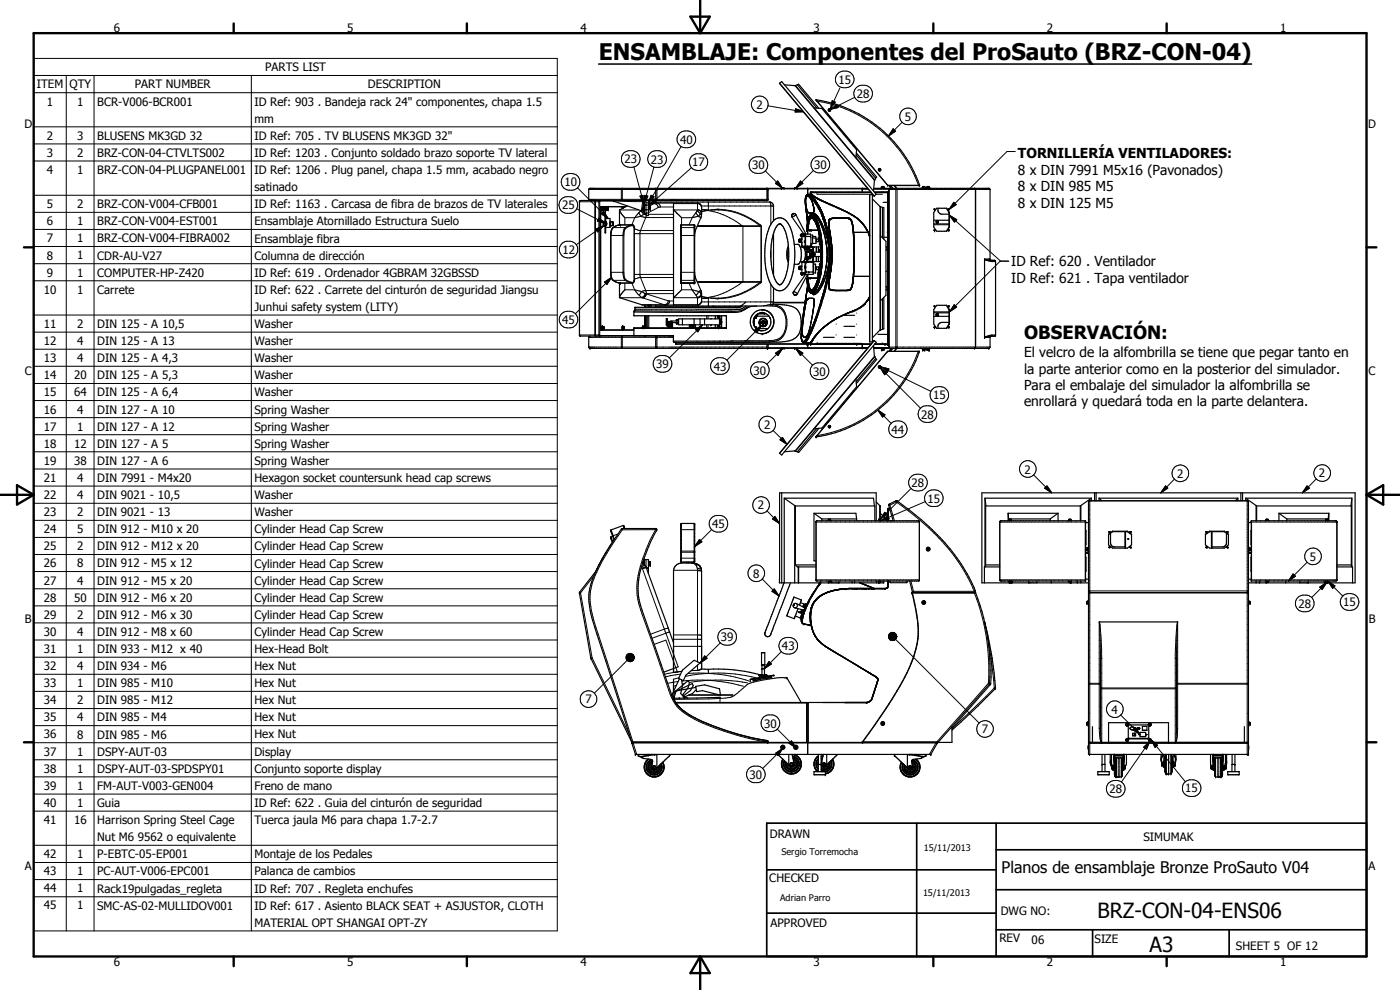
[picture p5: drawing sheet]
<svg xmlns="http://www.w3.org/2000/svg" width="420mm" height="297mm" viewBox="0 0 420 297" stroke-linecap="round" stroke-linejoin="round" font-family="sans-serif">
<defs><g id="words">
<text font-size="6.9" x="179.7" y="18.1">ENSAMBLAJE: Componentes del ProSauto (BRZ-CON-04)</text>
<g font-size="6.3">
<text x="329.4" y="275.4">BRZ-CON-04-ENS06</text>
<text x="345" y="285.6">A3</text>
</g>
<text font-size="5.5" x="307.3" y="101.8">OBSERVACIÓN:</text>
<text font-size="4.8" x="300.6" y="261.8">Planos de ensamblaje Bronze ProSauto V04</text>
<g font-size="4.1">
<text x="305.5" y="47.5">TORNILLERÍA VENTILADORES:</text>
<text x="305.5" y="52.5">8 x DIN 7991 M5x16 (Pavonados)</text>
<text x="305.5" y="57.4">8 x DIN 985 M5</text>
<text x="305.5" y="62.3">8 x DIN 125 M5</text>
<text x="303.5" y="79.9">ID Ref: 620 . Ventilador</text>
<text x="303.5" y="84.8">ID Ref: 621 . Tapa ventilador</text>
<text x="307.3" y="107.1">El velcro de la alfombrilla se tiene que pegar tanto en</text>
<text x="307.3" y="112.1">la parte anterior como en la posterior del simulador.</text>
<text x="307.3" y="117.1">Para el embalaje del simulador la alfombrilla se</text>
<text x="307.3" y="122">enrollará y quedará toda en la parte delantera.</text>
</g>
<g font-size="3.5">
<text x="34.2" y="9.6">6</text>
<text x="104.2" y="9.6">5</text>
<text x="174.2" y="9.6">4</text>
<text x="244.2" y="9.6">3</text>
<text x="314.2" y="9.6">2</text>
<text x="384.2" y="9.6">1</text>
<text x="79.6" y="21.4">PARTS LIST</text>
<text x="11" y="26.5">ITEM</text>
<text x="20.8" y="26.5">QTY</text>
<text x="40.5" y="26.5">PART NUMBER</text>
<text x="110.4" y="26.5">DESCRIPTION</text>
<text x="251.6" y="25.1">15</text>
<text x="257.1" y="29.4">28</text>
<text x="14.1" y="31.7">1</text>
<text x="23.1" y="31.7">1</text>
<text x="29.2" y="31.7">BCR-V006-BCR001</text>
<text x="76.4" y="31.7">ID Ref: 903 . Bandeja rack 24&quot; componentes, chapa 1.5</text>
<text x="227.1" y="32.6">2</text>
<text x="7.3" y="38.4">D</text>
<text x="14.1" y="42">2</text>
<text x="23.1" y="42">3</text>
<text x="29.2" y="42">BLUSENS MK3GD 32</text>
<text x="76.4" y="36.9">mm</text>
<text x="76.4" y="42">ID Ref: 705 . TV BLUSENS MK3GD 32&quot;</text>
<text x="271.6" y="36.2">5</text>
<text x="410.6" y="38.4">D</text>
<text x="14.1" y="47.1">3</text>
<text x="23.1" y="47.1">2</text>
<text x="29.2" y="47.1">BRZ-CON-04-CTVLTS002</text>
<text x="76.4" y="47.1">ID Ref: 1203 . Conjunto soldado brazo soporte TV lateral</text>
<text x="204.1" y="43.1">40</text>
<text x="14.1" y="52.2">4</text>
<text x="23.1" y="52.2">1</text>
<text x="29.2" y="52.2">BRZ-CON-04-PLUGPANEL001</text>
<text x="76.4" y="52.2">ID Ref: 1206 . Plug panel, chapa 1.5 mm, acabado negro</text>
<text x="187.4" y="49">23</text>
<text x="195.3" y="49.1">23</text>
<text x="207.8" y="50">17</text>
<text x="225.7" y="50.8">30</text>
<text x="244.3" y="50.7">30</text>
<text x="76.4" y="57.4">satinado</text>
<text x="169.4" y="55.9">10</text>
<text x="14.1" y="62.4">5</text>
<text x="23.1" y="62.5">2</text>
<text x="29.2" y="62.5">BRZ-CON-V004-CFB001</text>
<text x="76.4" y="62.5">ID Ref: 1163 . Carcasa de fibra de brazos de TV laterales</text>
<text x="168.7" y="62.8">25</text>
<text x="14.1" y="67.6">6</text>
<text x="23.1" y="67.6">1</text>
<text x="29.2" y="67.6">BRZ-CON-V004-EST001</text>
<text x="76.4" y="67.6">Ensamblaje Atornillado Estructura Suelo</text>
<text x="14.1" y="72.7">7</text>
<text x="14.1" y="77.9">8</text>
<text x="23.1" y="72.7">1</text>
<text x="23.1" y="77.9">1</text>
<text x="29.2" y="72.7">BRZ-CON-V004-FIBRA002</text>
<text x="29.2" y="77.9">CDR-AU-V27</text>
<text x="76.4" y="72.8">Ensamblaje fibra</text>
<text x="168.8" y="76.2">12</text>
<text x="14.1" y="83">9</text>
<text x="23.1" y="83">1</text>
<text x="29.2" y="83">COMPUTER-HP-Z420</text>
<text x="76.4" y="78">Columna de dirección</text>
<text x="76.4" y="83.1">ID Ref: 619 . Ordenador 4GBRAM 32GBSSD</text>
<text x="13.2" y="88.1">10</text>
<text x="23.1" y="88.1">1</text>
<text x="29.2" y="88.1">Carrete</text>
<text x="76.4" y="88.3">ID Ref: 622 . Carrete del cinturón de seguridad Jiangsu</text>
<text x="76.4" y="93.4">Junhui safety system (LITY)</text>
<text x="13.2" y="98.4">11</text>
<text x="23.1" y="98.4">2</text>
<text x="29.2" y="98.4">DIN 125 - A 10,5</text>
<text x="76.4" y="98.5">Washer</text>
<text x="168.7" y="97.2">45</text>
<text x="13.2" y="103.5">12</text>
<text x="23.1" y="103.5">4</text>
<text x="29.2" y="103.5">DIN 125 - A 13</text>
<text x="76.4" y="103.6">Washer</text>
<text x="7.4" y="112.6">C</text>
<text x="13.2" y="113.8">14</text>
<text x="13.2" y="108.7">13</text>
<text x="22.2" y="113.8">20</text>
<text x="23.1" y="108.7">4</text>
<text x="29.2" y="108.7">DIN 125 - A 4,3</text>
<text x="29.2" y="113.8">DIN 125 - A 5,3</text>
<text x="76.4" y="108.7">Washer</text>
<text x="76.4" y="113.8">Washer</text>
<text x="197" y="110.5">39</text>
<text x="214.2" y="111.2">43</text>
<text x="226.1" y="112.4">30</text>
<text x="244" y="112.7">30</text>
<text x="410.7" y="112.6">C</text>
<text x="13.2" y="118.9">15</text>
<text x="22.2" y="119">64</text>
<text x="29.2" y="119">DIN 125 - A 6,4</text>
<text x="76.4" y="119">Washer</text>
<text x="280" y="119.8">15</text>
<text x="13.2" y="124.1">16</text>
<text x="23.1" y="124.1">4</text>
<text x="29.2" y="124.1">DIN 127 - A 10</text>
<text x="76.4" y="124.1">Spring Washer</text>
<text x="276.4" y="125.6">28</text>
<text x="13.2" y="129.2">17</text>
<text x="23.1" y="129.2">1</text>
<text x="29.2" y="129.2">DIN 127 - A 12</text>
<text x="76.4" y="129.2">Spring Washer</text>
<text x="229.3" y="128.7">2</text>
<text x="267.6" y="130.1">44</text>
<text x="13.2" y="134.4">18</text>
<text x="22.2" y="134.4">12</text>
<text x="29.2" y="134.4">DIN 127 - A 5</text>
<text x="76.4" y="134.4">Spring Washer</text>
<text x="13.2" y="139.5">19</text>
<text x="22.2" y="139.5">38</text>
<text x="29.2" y="139.5">DIN 127 - A 6</text>
<text x="76.4" y="139.5">Spring Washer</text>
<text x="307.5" y="142.1">2</text>
<text x="353.3" y="143.3">2</text>
<text x="395.8" y="143.3">2</text>
<text x="13.2" y="144.6">21</text>
<text x="13.2" y="149.7">22</text>
<text x="23.1" y="144.6">4</text>
<text x="23.1" y="149.7">4</text>
<text x="29.2" y="144.6">DIN 7991 - M4x20</text>
<text x="29.2" y="149.7">DIN 9021 - 10,5</text>
<text x="76.4" y="144.7">Hexagon socket countersunk head cap screws</text>
<text x="76.4" y="149.7">Washer</text>
<text x="273.6" y="146.1">28</text>
<text x="13.2" y="154.9">23</text>
<text x="23.1" y="154.9">2</text>
<text x="29.2" y="154.9">DIN 9021 - 13</text>
<text x="76.4" y="154.9">Washer</text>
<text x="227.4" y="152.8">2</text>
<text x="278.4" y="150.8">15</text>
<text x="13.2" y="160">24</text>
<text x="23.1" y="159.9">5</text>
<text x="29.2" y="160">DIN 912 - M10 x 20</text>
<text x="76.4" y="160">Cylinder Head Cap Screw</text>
<text x="213.7" y="158.4">45</text>
<text x="13.2" y="165.1">25</text>
<text x="23.1" y="165.1">2</text>
<text x="29.2" y="165.1">DIN 912 - M12 x 20</text>
<text x="76.4" y="165.1">Cylinder Head Cap Screw</text>
<text x="13.2" y="170.3">26</text>
<text x="23.1" y="170.3">8</text>
<text x="29.2" y="170.3">DIN 912 - M5 x 12</text>
<text x="76.4" y="170.3">Cylinder Head Cap Screw</text>
<text x="226" y="173.3">8</text>
<text x="393.1" y="168.2">5</text>
<text x="13.2" y="175.4">27</text>
<text x="23.1" y="175.4">4</text>
<text x="29.2" y="175.4">DIN 912 - M5 x 20</text>
<text x="76.4" y="175.4">Cylinder Head Cap Screw</text>
<text x="13.2" y="180.5">28</text>
<text x="13.2" y="185.7">29</text>
<text x="22.2" y="180.5">50</text>
<text x="23.1" y="185.7">2</text>
<text x="29.2" y="180.5">DIN 912 - M6 x 20</text>
<text x="29.2" y="185.7">DIN 912 - M6 x 30</text>
<text x="76.4" y="180.6">Cylinder Head Cap Screw</text>
<text x="76.4" y="185.7">Cylinder Head Cap Screw</text>
<text x="389.7" y="182.4">28</text>
<text x="403.1" y="181.9">15</text>
<text x="7.4" y="186.9">B</text>
<text x="13.2" y="190.8">30</text>
<text x="23.1" y="190.8">4</text>
<text x="29.2" y="190.8">DIN 912 - M8 x 60</text>
<text x="76.4" y="190.8">Cylinder Head Cap Screw</text>
<text x="410.8" y="186.9">B</text>
<text x="13.2" y="195.9">31</text>
<text x="23.1" y="195.9">1</text>
<text x="29.2" y="195.9">DIN 933 - M12 x 40</text>
<text x="76.4" y="196">Hex-Head Bolt</text>
<text x="216.4" y="192.4">39</text>
<text x="234.7" y="195.1">43</text>
<text x="13.2" y="201">32</text>
<text x="23.1" y="201">4</text>
<text x="29.2" y="201">DIN 934 - M6</text>
<text x="76.4" y="201">Hex Nut</text>
<text x="13.2" y="206.2">33</text>
<text x="23.1" y="206.2">1</text>
<text x="29.2" y="206.2">DIN 985 - M10</text>
<text x="76.4" y="206.2">Hex Nut</text>
<text x="13.2" y="211.3">34</text>
<text x="23.1" y="211.3">2</text>
<text x="29.2" y="211.3">DIN 985 - M12</text>
<text x="76.4" y="211.3">Hex Nut</text>
<text x="175.7" y="211">7</text>
<text x="333.6" y="214.1">4</text>
<text x="13.2" y="216.5">35</text>
<text x="13.2" y="221.6">36</text>
<text x="23.1" y="216.4">4</text>
<text x="23.1" y="221.6">8</text>
<text x="29.2" y="216.5">DIN 985 - M4</text>
<text x="29.2" y="221.6">DIN 985 - M6</text>
<text x="76.4" y="216.4">Hex Nut</text>
<text x="76.4" y="221.5">Hex Nut</text>
<text x="229.3" y="218.3">30</text>
<text x="294.7" y="220">7</text>
<text x="13.2" y="226.7">37</text>
<text x="23.1" y="226.7">1</text>
<text x="29.2" y="226.7">DSPY-AUT-03</text>
<text x="76.4" y="226.7">Display</text>
<text x="13.2" y="231.9">38</text>
<text x="23.1" y="231.8">1</text>
<text x="29.2" y="231.9">DSPY-AUT-03-SPDSPY01</text>
<text x="76.4" y="231.9">Conjunto soporte display</text>
<text x="224.9" y="233.7">30</text>
<text x="13.2" y="237">39</text>
<text x="23.1" y="237">1</text>
<text x="29.2" y="237">FM-AUT-V003-GEN004</text>
<text x="76.4" y="237">Freno de mano</text>
<text x="332.9" y="238">28</text>
<text x="355.7" y="237.7">15</text>
<text x="13.2" y="242.1">40</text>
<text x="23.1" y="242.1">1</text>
<text x="29.2" y="242.1">Guia</text>
<text x="76.4" y="242.2">ID Ref: 622 . Guia del cinturón de seguridad</text>
<text x="13.2" y="247.2">41</text>
<text x="22.2" y="247.3">16</text>
<text x="29.2" y="247.3">Harrison Spring Steel Cage</text>
<text x="76.4" y="247.3">Tuerca jaula M6 para chapa 1.7-2.7</text>
<text x="231" y="251.5">DRAWN</text>
<text x="13.2" y="257.5">42</text>
<text x="23.1" y="257.5">1</text>
<text x="29.2" y="252.4">Nut M6 9562 o equivalente</text>
<text x="29.2" y="257.5">P-EBTC-05-EP001</text>
<text x="76.4" y="257.6">Montaje de los Pedales</text>
<text x="343.1" y="252.3">SIMUMAK</text>
<text x="7.4" y="261.1">A</text>
<text x="13.2" y="262.6">43</text>
<text x="23.1" y="262.6">1</text>
<text x="29.2" y="262.6">PC-AUT-V006-EPC001</text>
<text x="76.4" y="262.7">Palanca de cambios</text>
<text x="410.7" y="261.1">A</text>
<text x="13.2" y="267.8">44</text>
<text x="23.1" y="267.8">1</text>
<text x="29.2" y="267.8">Rack19pulgadas_regleta</text>
<text x="76.4" y="267.8">ID Ref: 707 . Regleta enchufes</text>
<text x="230.9" y="264.6">CHECKED</text>
<text x="13.2" y="272.9">45</text>
<text x="23.1" y="272.9">1</text>
<text x="29.2" y="272.9">SMC-AS-02-MULLIDOV001</text>
<text x="76.4" y="273">ID Ref: 617 . Asiento BLACK SEAT + ASJUSTOR, CLOTH</text>
<text x="300.3" y="274.5">DWG NO:</text>
<text x="76.4" y="278.1">MATERIAL OPT SHANGAI OPT-ZY</text>
<text x="231.3" y="278.3">APPROVED</text>
<text x="299.9" y="282.6">REV</text>
<text x="309.6" y="283.3">06</text>
<text x="328.5" y="283.1">SIZE</text>
<text x="370.9" y="285.1">SHEET 5 OF 12</text>
<text x="34.2" y="289.9">6</text>
<text x="104.2" y="289.9">5</text>
<text x="174.2" y="289.9">4</text>
<text x="244.2" y="289.9">3</text>
<text x="314.2" y="289.9">2</text>
<text x="384.2" y="289.9">1</text>
</g>
<g font-size="2.7">
<text x="234.5" y="256.6">Sergio Torremocha</text>
<text x="277.2" y="255.3">15/11/2013</text>
<text x="277" y="268.7">15/11/2013</text>
<text x="234.1" y="270.3">Adrian Parro</text>
</g>
</g></defs>
<g fill="none" stroke="#000" stroke-width=".3">
<path d="M10.1 17.5h157.1v261.8h-157.1zM10.1 22.6h157.1M10.1 27.8h157.1M10.1 38.1h157.1M19.9 22.6v256.7M28.2 22.6v256.7M75.4 22.6v256.7M204 40a2.72 2.72 0 0 1 3.7-.3 2.72 2.72 0 0 1 .5 3.6 2.73 2.73 0 0 1-3.7 .7 2.73 2.73 0 0 1-.8-3.7zM230.5 31.7l10.7 1.8M238.8 32.6l2.4 .9-2.6 .1zM245 30l.3 .4M245 29.9v.1"/>
<path d="M245.2 30.4h.1M245.3 30.4a38.6 38.6 0 0 1 30.3 25.3M245.3 30.4h-.1M245.3 30.4l21.1 25.2M248.7 32.8l.5 .1-.2 .4-.3-.1zM249.1 32.9l2-1.5 .4 .9zM249.4 32.7l-.3 .2M249.5 32.7l-.4 .2M249.5 32.8l-.4 .1M249.8 30.2l.8 .4-1.4 2.1zM250.2 31.2l.4-.6-.8-.4-.4 1.4M250.8 31.6l.3-.2 .4 .9-1.2 .3"/>
<path d="M251.3 22.3a2.99 2.99 0 0 1 4.7 .3 2.75 2.75 0 0 1-1.8 3.7 2.75 2.75 0 0 1-3.5-2.3l.1-.7zM252 26.5l-2.3 5M256.5 29.2l-6 3M257 26.2a2.74 2.74 0 0 1 3.7-.2 2.74 2.74 0 0 1 .6 3.6 2.77 2.77 0 0 1-3.6 .8 2.77 2.77 0 0 1-1.1-3.6zM268 38.7l.8 .7-2.2 1.4zM270.7 36.7l-4.1 4.1M10.1 58.6h157.1M10.1 43.2h157.1M10.1 48.3h157.1M168.3 59.9a2.81 2.81 0 0 1 3.3-.8 2.81 2.81 0 0 1 1.7 3 2.54 2.54 0 0 1-2.1 1.9h-1.3a2.52 2.52 0 0 1-1.6-4.1zM169 53a2.76 2.76 0 0 1 3.6-.7 2.76 2.76 0 0 1 1.1 3.5 2.98 2.98 0 0 1-4.7 .3 2.47 2.47 0 0 1 0-3.1zM173.3 56.3l9.2 9.3"/>
<path d="M176.7 59.8h53.8M176.7 56.9h53.8M186.6 56.6l.2-.1v3.7l-.3-.4zM186.8 56.5h.1M187.3 45.8l.6-.3a3.2 3.2 0 0 1 3.1 .1 2.62 2.62 0 0 1 .7 3.5 2.62 2.62 0 0 1-3.5 1 2.52 2.52 0 0 1-.9-4.3zM190.2 50.1l2.5 9.3M192.1 58.8l.9-.2 .2 2.5zM192.9 58.6l-.8 .2 .5 1.1M193.5 58.6l.9 .2-1.1 2.3zM193.6 58.6l.8 .2-.5 1.1M195 46.1a2.79 2.79 0 0 1 3.4-.7 2.79 2.79 0 0 1 1.4 3.2l-.1 .4a2.88 2.88 0 0 1-3.2 1.2 2.88 2.88 0 0 1-2.1-2.7zM195.4 58.6l.9 .5-1.7 1.9z"/>
<path d="M196 59.4l.3-.3-.9-.5-.6 1.6M196.2 50.1l-2.5 9.3M196.3 59.6l.6 .7-2.1 1.3zM196.5 59.8l.4 .5-1.2 .8M196.8 56.5h.1M196.8 56.5v3.7M197.1 56.9h.1M197.1 59.8h.1M204.4 43.9l-9.1 16M207.5 50.3l-11.5 10.2M207.7 46.8a2.86 2.86 0 0 1 4.6 1.2 2.72 2.72 0 0 1-2.7 3.1 2.72 2.72 0 0 1-2.6-3.1zM225.3 48l.9-.7a3.1 3.1 0 0 1 2.8 0 2.57 2.57 0 0 1 1.2 3.3 2.57 2.57 0 0 1-3.3 1.4 2.51 2.51 0 0 1-1.6-4z"/>
<path d="M229.7 51.3l5.1 5.1M230.1 56.5l.4 .2M230.1 56.5h.1M230.1 56.5v3.7M230.5 56.9h.1M230.5 59.8h.1M230.5 56.7h28.3M230.5 56.7v3.2l-.4 .3M233.4 54.3l1.4 2.1-2.1-1.4zM234.5 56.5h.8M238.5 56.5h.1M238.5 56.5h.7"/>
<path d="M240.2 54.3l.7 .7-2.1 1.4zM241.8 59.1h.1M241.8 59.1v.5M242.1 58.8h.1M242.1 58.7v.1M242.9 58.4l.2 .1M243 59l.1 .1M243.1 59.1h.1M243.2 58.3h.2M243.3 58.3h.1M243.4 58.3l.3 .3M243.4 58.4h.1"/>
<path d="M243.5 58.5h.1M243.5 59.4h.1M243.5 59.4l.4 .5M243.6 58.5h.1M243.7 58.6h.1M243.7 58.6v.1M243.7 58.7h.1M243.8 58.7h.1M243.8 59.1l.1 .2M243.8 58.7l1.9 1.2 5.3 2.2M243.9 59.9h.1M244.1 51.1l-5.3 5.3"/>
<path d="M244.2 47.5l.3-.2a2.9 2.9 0 0 1 2.7-.3 2.5 2.5 0 0 1 1.8 2.6 2.5 2.5 0 0 1-2.1 2.3 3.1 3.1 0 0 1-2.7-.7 2.59 2.59 0 0 1 0-3.7zM244.5 60l.3 .4M245.2 58.3h16.7M258.8 56.7h.1M258.8 56.6v1.1M258.8 56.6h1.6M258.9 56.6h.1M258.9 56.6v1.1M258.9 56.8h1.7M262.2 56.6h4.7M262.2 56.8h4.5M263 58.3h1.8"/>
<path d="M263.7 50.8a.27 .27 0 0 1 .4-.1 .27 .27 0 0 1 0 .4 .27 .27 0 0 1-.4 0zM264.6 56h.6M264.9 56.3h.1M266.4 55.6h.1M266.4 55.6v.1M266.4 55.6h9.6M266.7 56.9h.1M266.7 56.9h30.4M267.1 56.5l-.2 .2v47.6l.2 .2M268.3 55.7l.7 .8M268.9 56.5l.3 .4v47.2l-.2 .4-.2-.4zM276.9 56h.1"/>
<path d="M276.9 56h.6M277.1 56.3h.1M277.5 56h.1M278.2 56h.6M278.5 56.3h.1M278.8 56h.1M292.4 56.5l.4 .4v47.2l-.4 .4M292.4 56.5h.1M292.5 56.5l.2 .4v47.2l-.3 .4M304.7 45.5h-2.5l-17.4 17.3M10.1 63.7h157.1M10.1 68.8h157.1"/>
<path d="M10.1 74h157.1M10.1 79.1h157.1M168.7 73a3 3 0 0 1 4.2 .3 2.63 2.63 0 0 1-.1 3.3 2.63 2.63 0 0 1-3.2 .7 2.49 2.49 0 0 1-.9-4.3zM173.1 62.7l8.6 4.3M173.9 60.5h.1M173.9 60.5h6.1M173.9 60.5v40M174.2 60.2l-.3 .3M178.5 60.4l.3-.2v40.6l-.3-.2zM178.8 68.7l2.3-1-1.7 1.9zM178.8 60.2h-.1M179.7 65.4l2 1.6-2.4-.7z"/>
<path d="M179.8 60.2l-.1 40.3 .1 .3 .2-.1M179.9 60.2l.1 .1M179.9 60.2h-.1M180 60.3v40.4M180 60.3h4.2M180.2 62.4h.1M180.4 64.1l.7-.7 1.4 2.2zM181.1 67.8l-1.7 1.8-.6-.9 2.2-.9-8.1 5.6M181.1 63.4l1.4 2.2-2.1-1.5zM181.2 62.4v.5M181.2 62.9h.1M181.2 62.4l.1 .5"/>
<path d="M181.2 62.4v.1M181.2 62.3v.1M181.3 62.9h.1M181.4 66.6v1.1M181.6 62.3h.1M181.6 64.4v2.2M181.6 67.7v2.1M181.7 67l.2 .7M181.9 66.6l-.2 .4M181.9 66.7l.1 .9zM182 67.6h-.1M182.4 62.8l.1 .1"/>
<path d="M182.4 62.4v.4M182.5 62.8v.1M182.5 62.5v-.2l.1 .6M182.5 62.9h.1M183.2 70.7h4M183.9 66.6l-.1 .8M184 68.3l-.4 .7-.2 1.3v11.8l.2 1.3 .4 .7M184 68.3h3.6M184 68.3h-.1M184 66.7l-.1 1M184 66.7h.1M184.1 66.7l-.1 .9-.2-.2"/>
<path d="M184.2 60.2h.1M184.2 60.4l8.7 .1M184.3 60.2h.1M186 63h5.6M186.2 67.5h.1M186.2 67.5h3.7l.1 .2M186.2 67.5l-1.1 .2-1.1 .6M187.6 68.3l.2 .2M187.6 68.3l-.3 .4-.3 1.6v11.8l.3 1.5 .3 .5M187.8 68.5l-.4 .6-.2 1.3v11.6l.2 1.2 .4 .7M189.8 67.5h.1M189.8 67.5l-1.1 .2-1.1 .6"/>
<path d="M190.1 67.7l.2 .4v16.2l-.3 .5M190.1 67.7l-1.2 .2-1.1 .6M190.3 68.3h.1M190.4 68.6l1.8 .6M190.4 70.1h11.7M190.5 65.3h-3v2.2M190.5 65.3l-.9 2.2M191.7 63.9l.6 1M192.2 63.3l-1.7 2M192.2 69.2l-.1 .6v12.8l1.7 4.6 .2 1M192.2 63.3l1 1M192.2 69.2h9.9"/>
<path d="M192.3 64.9l-1.8 .4M192.3 63.2l-.1 .1M192.3 64.9l1.3 .4h8.5M192.4 63.2h.1M192.8 60.2l-.2 2.2-.2 .8M192.9 62.9h.1M192.9 63h.1M193 62.8l-.1 .1M193.1 60.2l-.2 .3M193.1 62.2h-.1M193.1 61.8l-.1 .5M193.2 61.1h.2"/>
<path d="M193.2 64.3h.5M193.2 64.3l-.9 .6M193.2 61h.1M193.2 60.2l-.3 .3M193.2 60.3h.2M193.3 61v.1M193.4 63.4v.7l.2 .1M193.4 61.5h.5M193.6 64.2l-.4 .1M193.6 64.2l.1 .1M193.7 64.3l.2 .2M193.9 64.1h.1"/>
<path d="M193.9 64.3h.1M193.9 63.9l-.1 1.4-1.6 3.9M194 64.1h.1M194 64.1v.2M194 64.3v.4M194.6 61.1h1.7M194.6 64.3h7.5M195.1 61.2l-.3 .4M195.2 61.2l-.4 .4M195.3 61.3l-.5 .3M196.3 61.1a1.23 1.23 0 0 1 1.9 1M196.3 61.1l.8 .2 .4 1"/>
<path d="M196.3 61.1l-1.1 .6M197.5 62.3l-2.9 1.5M198.2 62.1l-.7 .2M198.2 62.1h3.9M202.1 61.1h7.2l.8 .2 .5 1M202.2 63h7.4l.6 .4M204.3 67.7l.1-.2h4l.1 .2M204.3 68.5l.2-.2h3.8l.2 .2M204.3 70.7h4.2M204.5 67.5h.1M207.7 65.3h-3.2v21.7h3.2M207.7 65.3l-.9 2.2"/>
<path d="M208.3 67.5h.1M208.3 67.5v17.5M208.5 70.7h.1M208.5 69.1l.2 .1M208.8 63.9l.7 1M208.8 63.9l-1.1 1.4M209.2 63.3l.8 .6 .1 .4M209.2 63.3l-.4 .6M209.2 67.9h19.3M209.3 60.9l-.1 2.4M209.3 67.7h18.8M209.3 62.9l1 .5"/>
<path d="M209.5 64.9l-1.8 .4M209.5 64.9l.8 .4M210.1 64.3l-.6 .6M210.1 64.3h.5M210.2 63.4l.3 .7M210.3 63.4l.3 .7M210.3 65.3h.1M210.5 64.1h.1M210.5 61.8h21.6M210.5 64.1l-.4 .2M210.6 62.8l2 .2M210.6 63a22 22 0 0 1 12.4 4.9v16.7a21.6 21.6 0 0 1-12.4 4.8"/>
<path d="M212.5 63h.1M212.5 63l-.2 .2M212.6 60.6h.1M212.6 60.6v2.4M213.4 63h2.3M215.7 62.8h-.4l.4 .2M215.7 62.8a21.9 21.9 0 0 1 12.5 4.7M215.7 62.8v.2M215.7 63a20.6 20.6 0 0 1 12.4 4.7M228.1 67.7l.2 .1M228.2 67.5l.3 .3v16.8l-.3 .3M228.2 67.5l-.1 .2"/>
<path d="M228.3 67.8v.1M228.3 67.9l.1 16.6-.3 .2M230.1 60.2h.1M231 60.6l.3 1v5.7M231.3 75.3v2M237.9 64.3h.1M238 64.2h.1M238 64.2l-.1 .1M238.8 64.4l-.4 .4-.8 .3M239.7 72.2h.1M240.3 70.4h.1M240.3 70.3v.4"/>
<path d="M240.3 70.4v.3M240.4 70.6l-.1 .1M240.5 71.8v.9M240.5 79.9v1M240.7 73.8h1.1M240.7 78.8h1.1M240.7 71.8v.9M240.7 79.9v1M241 70.4h.1M241 70.4l.1 .3M241.1 70.7h.1M241.1 70.3l-.1 .4v-.3"/>
<path d="M241.5 74.5h.3M241.6 70.7h.2M241.7 60.9h.1M241.7 60.2v.7M241.8 61.7h.1M241.8 61.7v.1M241.8 62.1l.1 .2M241.9 74v.1M241.9 78.5v.2M242.1 64.2v.2M242.1 64.4h.1M242.2 74.1v.2"/>
<path d="M242.2 74.8v.8M242.2 77v.3M242.2 77.9v.6M242.2 77.3v.4M242.3 74.2h.5M242.3 78.4h1.7M242.4 69.1h.1M242.5 74.7h.1M242.5 74.3v.1M242.5 74.4v.3M242.6 69.1h.8M242.6 68.5v.4"/>
<path d="M242.6 67.7v.4M242.8 66.9l-.1 .4M242.9 74.2h.1M242.9 66.3l-.1 .2M242.9 74.2h1.1M243 69.1h.1M243 66l-.1 .1M243.2 64.7l-.1 .1M243.2 64.6v.1M243.2 64.7l-.2 .1a6.8 6.8 0 0 0-.8 4.3M243.3 65.2h.1M243.3 65.2l-.7 1.5-.2 2.4"/>
<path d="M243.3 77.3h.1M243.4 69.1h.1M243.4 73.2v.6M243.4 76.1v.4M243.4 65.2h.1M243.4 64.6h.1M243.4 64.6h-.2M243.4 64.6h.2M243.5 65.2h.1M243.5 65.2h-.1M243.5 64.6h.1M243.5 65.2h.2a11.9 11.9 0 0 1 2.5 7.7l.2 4.4a17 17 0 0 1-2.5 9.7l-.7 .1"/>
<path d="M243.6 64.6l.2 .1M243.7 64.6h.1M243.7 64.4h.3M243.7 65.4h-.3l-.4 .5M243.7 64.6v.1M243.7 64.1v.2M243.8 64.7l.4 .3M243.8 74v.1M243.8 78.5v.2M243.9 64.7v.1M244 78.7v2.9M244 64.4l.2 .2"/>
<path d="M244 64h.1M244.1 64l.6 .3M244.1 64l-.2 .1M244.2 64.4l.2 .2M244.2 76.2h.1M244.2 76.3h.1M244.2 65l.1 .1M244.3 65.1a20.6 20.6 0 0 1 2.3 11.6 21.3 21.3 0 0 1-2.2 10.5l-.7 .5M244.3 64.7l.2 .2M244.4 76v.6M244.5 60.5h.1M244.5 60.5l.5 .9"/>
<path d="M244.7 65.2l.1 .1M244.7 64.8l.3 .3M244.8 64.3a20.2 20.2 0 0 1 4.1 11.1l-.2 3.5-.9 4M244.8 60.4h.1M244.9 65.6l.2 .3M245 71.8v.7M245 74.1v1.5M245 77v1.5M245.1 60.8h.1M245.1 60.8l.1 .1M245.2 65.3l.2 .3M245.2 66.2l.4 .9"/>
<path d="M245.6 65.8l.1 .3M245.6 62.4h.1M245.6 71.3h.1M245.6 62.4l.5 .9M245.7 67.5l.2 .7M245.8 61.9l.4 .7M245.9 66.5a22.4 22.4 0 0 1 .7 18.3M246.2 69.2l.4 2.8M246.2 62.6h.1M246.4 70.3h.1M246.6 64.4h.1M246.6 64.4l.4 1.3"/>
<path d="M246.7 72.3v.6M246.7 79.5h.1M246.7 72.9h.1M246.7 73.3v5.8M246.7 79.5l-.5 3.7M247 65.7h.1M247.2 64.9l.1 .5M247.3 65.4h.1M248.2 69.9h.1M248.2 69.9l.4 1.5M248.6 69.7h.1M249 61.2h.1"/>
<path d="M249 79.2l-.3 1.5M249 74.1l.1 .9M249.1 75h.1M249.1 77.7h.1M249.1 77.3v.4M249.6 61.5h.1M249.7 76.3h.1M250.3 61.8h.1M251 62.1h.1M251 62.1l4 2M251.8 62.5h.1M252.5 62.8h.1"/>
<path d="M254.8 63.9h.1M255.4 64.4l.5 .2M255.5 64.3h.1M256.1 64.6h.1M256.1 69.7h.1M256.2 71.8h.1M256.3 64.8h.1M256.5 65l.5 .4M257.1 65.4l.5 .4M257.4 65.7l.3 .2M258.1 66.3l1.3 1.4 .9 1.6M260.2 69l.4 .7"/>
<path d="M260.4 69.4l.4 1.1M260.8 70.5h.1M260.9 70.6l.1 .2M280.2 67.4h4.6M284.9 64.6l2.2 1.3-.6 .7zM284.9 64.6l15.4 13.8M286.2 60.7l.8 .7-2.2 1.4zM295.5 77.7v.1M295.5 77.8l.1 .1M295.5 77.8h.1M295.6 77.9h.1M295.6 77.8l.8 .2a1.21 1.21 0 0 1 1.4 .5"/>
<path d="M295.6 77.9l1.8 .5 1.4 .1v22M297.1 77.7l-1.6 .1M302.8 78.4h-2.6l-15.2 15.2M10.1 84.2h157.1M10.1 94.5h157.1M10.1 99.7h157.1M168.6 94.1a2.74 2.74 0 0 1 3.7-.3 2.74 2.74 0 0 1 .6 3.7 2.85 2.85 0 0 1-3 .9 2.85 2.85 0 0 1-2.1-2.3l.2-1.1zM180.2 98.6h.1M181.2 98.2l.1 .4zM181.2 98.1v.6M181.2 98.1h.1M181.2 98.7h.1"/>
<path d="M181.3 98.1v.1M181.4 84.6l2.1-1.4-1.4 2.1zM183.2 81.7h4M183.5 83.2l-10.8 10.9M183.9 84.1h.1M184 84.1h3.6M184 84.1l1.1 .6 1.1 .2M186.2 84.9h.1M186.2 84.9h3.6M187.3 98.2l.1 .4zM187.3 98.1v.6M187.5 84.9v2.1h2.9"/>
<path d="M187.6 84.1l1.1 .6 1.1 .2M187.8 83.9l-.2 .2M187.8 83.9l1.1 .6 1.1 .3M189.6 84.9l.8 2.1M189.8 84.9h.1M190 84.8l-.2 .1M190.3 84.1h.1M190.4 82.3h11.7M190.4 87l1.4 1.6M190.4 87l2.1 .5M191.8 88.6l.8 .6M192.5 87.5l-.7 1.1"/>
<path d="M192.5 87.5l1.4 .6M192.6 89.2v.1M192.7 89.3l.1 .1M192.8 89.4l6.6 2a1.15 1.15 0 0 0 1.5-1.1M193.3 98.3h.1M193.4 98.1l-.1 .2M193.4 98.2v.1M193.5 98.1h.1M193.5 98.1v.2M193.7 91.5v.7M193.7 94.7v3.6M193.9 88.1l-.3 .8-.6 .4h-7"/>
<path d="M193.9 88.1l.1 .1M194 88.2l6.6 2.1M194 88.2l-.3 .7-.9 .5M194.6 91.5l.2 .2 .3-.2M194.7 94.7v3.6M200.4 96.9h1.4M200.6 90.3l-.3 .7-.7 .4h-7M200.6 90.3h1.5M200.9 97.2l-.3 .3 .3 .4 .4-.2-.1-.4M200.9 97.2l.3 .1M200.9 97.2h.2M201.2 97.3l-.1 .6"/>
<path d="M201.7 96.4v.3M202.1 87.2h-8.4l-1.2 .3M202.1 88.1h-8.5l-.3 .7-.7 .4M202.1 83.3h-10l-1.7 .5M203 97.1h.1M203 96h.1M204.3 83.9l.2 .2h3.8l.2-.2M204.3 84.8l.2 .2M204.3 81.7h4.2M204.3 84.8l.2 .1M204.5 85h.1M204.5 84.9h3.8"/>
<path d="M206.8 85l.9 2M207.3 97.5l.2 .3 .3 .1 .3-.4M207.7 87l2 .5M207.7 87l1.2 1.6M208 97.5l-.2 .4M208.3 85h.1M208.5 81.7h.1M208.5 84.8h.1M208.5 84.8l-.2 .2M208.5 84.8l-.2 .1M208.7 83.3h.1M208.7 83.3l-.2 .1"/>
<path d="M208.7 98.8l2.2-1.3-1.5 2.1zM208.9 88.6l.4 .6M209.2 84.5h19.3M209.3 89.2v.1M209.3 89.3h.1M209.3 89.3v2.2M209.3 84.7h18.8M209.7 87.5l.9 .7M209.7 87.5l-.8 1.1M210.3 87.2h.1M210.3 87.2l-.6 .3M210.5 88.1h.1"/>
<path d="M210.5 88.1v.3M210.5 88.4l-.4 .7-.5 .2h-7.5M210.5 90.6h21.6M210.5 88.4l-.4 .7-.8 .3M210.6 90.3l-.2 .5-.8 .6h-7.5M210.6 88.1l-.6 .8-.7 .3M210.9 97.5l-10 9.9M212.1 94.7v1M212.1 97.5v.8M212.3 89.3l.3 .2M212.5 94.7v1M212.5 97.5v.8"/>
<path d="M212.6 89.5v2.3M212.6 89.5l-2 .1M213.4 89.5h2.3M214.6 94.7v1M214.6 97.5v.8M214.8 94.7v1M214.8 97.5v.8M215.5 94.9l.2-.1 .2 .4h-.4zM215.5 97.8h.3v.5l-.3-.1zM215.7 89.5l-.4 .2 .4-.1M215.7 89.5v.1M216.6 96.4v.2"/>
<path d="M218 95.5h.1M218 95.5v3.1h-27.8M222.9 91.8l-1.5 .6h-30.8M223.9 90.7l-1.4 1-1.1 .4h-27.7M224.8 91.8l-.2 .1a6.7 6.7 0 0 1-3.9 1.5l-30.4-.1M226.4 99.1l2.1-1.4-1.4 2.1zM227.1 91.8a7.2 7.2 0 0 0-4.6 1.6l-1.8 .4-30.5-.2M227.9 96.9h.1M228 96.7h.1M228 96.8v.1M228 96.7v.1M228 96.6h.1"/>
<path d="M228 96.9h.1M228 96.6v.1M228 96.6l.1 .1M228.1 84.7l.1 .2M228.1 84.7a21.3 21.3 0 0 1-12.4 4.8M228.1 96.8h.4M228.1 96.7h.4M228.1 96.8h-.1M228.1 96.8l-.1 .1M228.2 84.9a21.9 21.9 0 0 1-12.5 4.7M228.5 97.7l-10.4 10.4M229.1 91.8h2.1a4.1 4.1 0 0 1 4.7 4.2 5.2 5.2 0 0 1-3 5.9l-3.2 .3-27.6 .1"/>
<path d="M229.1 91.8h-.6M229.4 94.1h.1M229.5 96.8l.4 .2M229.8 96.6l-.3 .1M231.3 85.3l-.1 6.1M231.6 91.4a4.3 4.3 0 0 1 4.6 4.5v1.6a4.8 4.8 0 0 1-5.2 5l-28.7 .2M231.8 91.4h.1M231.8 91.4l-2.7 .4M232.1 90.9h9.5M238.2 87.5l1.1 .6M238.3 88.3h.1M238.3 88.3l.1 .1"/>
<path d="M238.4 88.3l.1 .1M238.5 88.4h.1M239.3 88.1v.1M239.7 80.4h.1M240.4 81.9v.4M240.4 81.9h.1M240.5 81.9v.1M240.5 82v.2M240.5 81.8v.5M240.5 82.2v.1M241.1 81.9v.4zM241.2 81.9v.4"/>
<path d="M241.6 81.9h.2M242.2 83.5l.2 2.4 .4 1.3a.71 .71 0 0 0 1 .5M242.4 83.5l.2 2.4 .6 1.2M242.4 83.5v.1M242.4 83.5h3.1M242.4 83.5h.1M242.6 83.5h.1M242.6 83.5v.4M242.6 84.2v.5M242.7 85.1l.1 .4M242.9 85.8v.3M242.9 86.2l.1 .2"/>
<path d="M243 86.5l.4 .4 .3 .1M243.1 83.5h.1M243.2 87.1h.1M243.4 87.8h.1M243.4 87.2h.1M243.5 87.2h.1M243.5 99.7h.1M243.6 87.2h-.1M243.7 88l.6 .3M243.8 98.9h.1M243.8 87.1h-.1M244.1 98.2h.1"/>
<path d="M244.2 87.8l-.2 .1M244.3 88.3h.1M244.3 88h-.3M244.5 87.5l-.2 .1M244.7 87.8l-.2 .1M244.8 87l-.1 .2M245 80.1v.7M245.1 86.5l-.2 .3M245.4 87l-.5 .6M245.5 82h.1M245.6 85.3l-.4 .8M245.6 83.1h.1"/>
<path d="M245.9 84.2l-.2 .6M245.9 92.9h.1M246.2 92h.1M246.3 85.5l-.8 1.3M246.4 82.1h.1M246.5 91.4h.1M246.6 90.9h.1M247.7 83.1l-1.3 3.2a3.6 3.6 0 0 1-2.1 2M248.3 82.9h.1M248.5 81.9l-.1 .9M248.7 82.9h.1M248.7 80.7h.1"/>
<path d="M250.9 97.2h.1M253.9 94.1h.1M253.9 94.1a23.9 23.9 0 0 0-7.1 4.5l-1.7 1.7M255.9 93.3h.1M255.9 93.3l-2 .8M256.1 82.9h.1M256.2 80.8h.1M256.4 93.1h.1M256.8 93h.1M256.8 93l-.4 .1M257.1 93.9h.1M257.1 97.2h.1"/>
<path d="M257.3 92.7h.1M257.9 92.4h.1M257.9 92.4l-.6 .3M258.3 92.1h.1M258.6 91.9h.1M258.6 91.9l-.3 .2M258.9 91.7h.1M259 91.6h.1M259.4 91.2h.1M259.7 90.9h.1M260 90.5h.1M260.6 89.7h.1"/>
<path d="M260.6 89.7l-1.6 1.9M260.8 89.3h.1M261 89l-.2 .3M280.2 93.6h4.6M281.1 94.3h.4l.1 .2-.4 .2zM286.4 91.4l.7 .7-2.1 1.5zM10.1 104.8h157.1M10.1 109.9h157.1M10.1 115.1h157.1M173.9 100.5h.1M173.9 100.5h6.1M173.9 100.5l.3 .3"/>
<path d="M176.7 104.1h53.5M176.7 101.2h25.4M180 100.7h10.3M186.6 101l.2-.2v3.7l-.3-.4zM193.7 100.7l-.1 .1M196.8 100.8v3.7M196.8 107.3l.3-.2a2.9 2.9 0 0 1 2.7-.3 2.58 2.58 0 0 1 1.7 3.3 2.58 2.58 0 0 1-3.3 1.5 2.52 2.52 0 0 1-2.1-1.7 2.52 2.52 0 0 1 .7-2.6zM197.1 104.1h.1M197.1 101.2h.1M214.1 108a2.74 2.74 0 0 1 3.6-.3 2.74 2.74 0 0 1 .6 3.7l-.5 .5a3.3 3.3 0 0 1-3.1 .2 2.48 2.48 0 0 1-.6-4.1zM216.1 102.3v.4M216.1 102.7h.1"/>
<path d="M226 109.2a3.2 3.2 0 0 1 3.8-.2 2.63 2.63 0 0 1 .6 3.5 2.63 2.63 0 0 1-3.4 1 2.52 2.52 0 0 1-1-4.3zM230.2 104.1l.1 .4M230.2 103.3v.8M230.2 104.1l.3 .2M230.3 104.5h.1M230.5 104.3h.1M230.5 104.3v.1M230.5 104.4h.1M230.5 104.3h28.3M230.5 103.3v1.1M230.5 104.4l-.2 .1M232.7 106l2.2-1.4-1.4 2.1z"/>
<path d="M234.5 104.5h.8M234.9 104.6l-4.8 4.7M238.5 104.5h.1M238.5 104.5h.7M238.8 104.6l2.1 1.4-.7 .7zM238.8 104.6l5.1 5M241.7 102.7h.1M241.8 102.6h.1M242.1 103.3h.1M242.1 103.1v.2M242.2 102.9l-.1 .2h-39.3M242.2 103h.2"/>
<path d="M242.3 102h.1M242.4 103h.1M242.4 103.1h.8M242.6 101.5h.1M242.6 103.3h.1M242.6 102.9v.4M242.7 101.2h.1M243.2 102.9h.1M243.3 102.8h.1M243.4 103h.1M243.4 102.6h.1M243.4 102.6l-.2 .2"/>
<path d="M243.4 102.5h.1M243.5 102.4l-.1 .2M243.5 102.4h.1M243.7 102.2h.1M243.7 102.2l-.1 .2M243.9 109.5l.4-.2a2.9 2.9 0 0 1 2.7-.3 2.58 2.58 0 0 1 1.6 3.3 2.58 2.58 0 0 1-3.3 1.5 2.5 2.5 0 0 1-2.1-1.7 2.5 2.5 0 0 1 .7-2.6zM245.1 100.3h.1M245.1 100.3l-1.4 1.9M245.2 102.7h.1M250.9 100.5h.1M257.1 100.5h.1M258.8 104.3h.1"/>
<path d="M258.8 103.3v1.1h1.6M258.9 104.4h.1M258.9 104.3h1.7M258.9 103.3v1.2M258.9 104.4v.1M258.9 104.5h.1M262.2 104.3h4.5M262.2 104.4h4.7M263.8 109.9l.4 .1-.2 .4-.3-.2zM264.1 110.3l2.1 1.4-.7 .7zM264.2 110.4l-.1-.1 .1 .2M264.3 110l2.5 .7-.5 .9z"/>
<path d="M264.3 110l.2 .1M264.6 105h.6M264.8 111.4l.7 1 .5-.4M265 104.7h.1M265.5 111.8l10.8 10.7M265.6 110.4l1.2 .3-.5 .8M266.1 110.9l13.3 6.5M266.2 111.7l-.1 .1M266.3 105.4l9.6 .1M266.4 105.4h.1M266.4 105.4l-21.2 25.3M266.7 104.1h.1"/>
<path d="M266.7 104.1h30.4M269 104.5l-.7 .9M275.6 105.4h.1M275.6 105.4a38.6 38.6 0 0 1-30.4 25.3M275.9 105.5h.1M276.9 105h.1M276.9 105h.6M277.3 104.7h.1M277.5 105h.1M278.2 105h.6M278.6 104.7h.1M278.8 105h.1"/>
<path d="M279.7 117a2.75 2.75 0 0 1 3.6-.7 2.75 2.75 0 0 1 1.1 3.5 2.78 2.78 0 0 1-3.7 1 2.78 2.78 0 0 1-1.3-3.5zM292.4 104.5h.1M295.5 101.3h.1M295.5 101.3h1.6M295.5 101.2h.1M295.6 101.2l-.1 .1M297.8 100.5l-.3 .4-1.9 .3M298.8 100.5h.1M298.8 100.5l-1.8 .1-1.4 .6M298.8 100.5l-.4 .4M10.1 120.2h157.1M10.1 125.3h157.1"/>
<path d="M10.1 130.4h157.1M10.1 135.6h157.1M232 129.2l4.2 4.1M234.1 132l.7-.8 1.4 2.1zM234.8 131.2l1.4 2.1-2.1-1.3zM244.9 131.1h.1M245 131h.1M245.2 130.7h.1M245.2 130.7l-.3 .4M248.7 128.1v.1M263.5 123.1l2.1 1.4-.7 .6zM263.5 123.1l4 3.9"/>
<path d="M267.5 127a2.68 2.68 0 0 1 3.8-.1 2.68 2.68 0 0 1 .1 3.7 2.68 2.68 0 0 1-3.7 .1 2.68 2.68 0 0 1-.2-3.7zM276.1 122.7a2.83 2.83 0 0 1 3.1-.9 2.83 2.83 0 0 1 1.9 2.6 2.77 2.77 0 0 1-3.3 2.3 2.77 2.77 0 0 1-2.1-3.4zM10.1 140.7h157.1M10.1 145.8h157.1M10.1 151h157.1M10.1 156.1h157.1M183.4 159h.1M183.4 159l.6 1.7M186.5 158.7l.3 .3M186.8 158.6v.4M186.8 159a58.7 58.7 0 0 0-9.2 16.7 15.1 15.1 0 0 0 .1 8.4l1.1 4.1 11.1 34.4M187 157.7l.3 .9"/>
<path d="M196.8 158.9l.3 .2M196.8 158.9a39.2 39.2 0 0 0-5.7 17.7l.1 .7a19.1 19.1 0 0 0 1.5 7.1l7.1 20.2a18.4 18.4 0 0 0 3.7 7.8 32.5 32.5 0 0 0 12.3 6.5l6.4 2 7.9 1.7h-40.2M196.8 158.6v.3M196.8 158.9l-10 .1M197.1 159.1h.1M204.3 159h4.2M204.5 157.1v11.6M208.3 157.1v11.6M213.4 155.6a2.79 2.79 0 0 1 3.3-.9 2.79 2.79 0 0 1 1.6 3l-.7 1.3a3 3 0 0 1-3.7 .2 2.47 2.47 0 0 1-.5-3.6zM213.6 158.9l-5.1 5.1M230.2 153.3l3.8 3.8M231.8 155.7l.8-.7 1.4 2.1z"/>
<path d="M232.6 155l1.4 2.1-2.2-1.4zM244.9 156.6h.1M244.9 156.6h31M245 156.4v17.8M245 156.3v.1M245.2 156.3h-.2M248.6 155.8h.6M263.7 155.8h.1M263.7 155.8h.6M264.2 155.7l-.1 .1 .1-.1M264.3 156.2l2.1-1.4 .4 .9zM264.5 156.1l-.2 .1 .3-.1"/>
<path d="M265.5 153.7l.8 .7-2.2 1.4zM266.2 154.5l-.7-.8-.8 1.2M266.5 154.9l.3 .8-1.4 .3M266.9 151.3h.1M266.9 151.3l.2 .3M267.1 151.6l1.3 4.7M267.1 151.6l-.4 .1M268.8 150.3l.2 .3M269 150.6a68.3 68.3 0 0 1 20.9 21.7l2.5 5.1M269 150.6l-1.9 1M269.2 150.3l-.2 .3M273.4 146.6l-8.2 8.1"/>
<path d="M273.5 143a2.74 2.74 0 0 1 3.7-.3 2.74 2.74 0 0 1 .6 3.6 2.93 2.93 0 0 1-3 .9 2.93 2.93 0 0 1-2.1-2.3 2.32 2.32 0 0 1 .8-1.9zM275.6 156.3l.3 .2v17.6l-.3 .2M275.9 156.6h.1M277.7 150.5l-11.9 5.1M278 147.9a2.76 2.76 0 0 1 3.6-.7 2.76 2.76 0 0 1 1.1 3.5 2.82 2.82 0 0 1-3.3 1.3 2.82 2.82 0 0 1-1.9-3.1zM300 156.6h.1M300 156.6h25.8M300.2 156.4v17.8M300.2 156.3v.1M300.5 156.3h-.3M302.8 155.8h.7M310.2 142.5l5.4 5.4"/>
<path d="M313.5 146.5l.7-.7 1.4 2.1zM320.8 155.8h.6M321.4 155.8h.1M325.7 156.3v18M326.7 150.6l.4-.3h47.2l.4 .3M327.1 150.2h.1M327.1 150.2v76.2M333 159.5v.1M337.8 159.5v5M339.3 159.5v.1M349.8 145.8l.7 .7-2.2 1.4zM352.5 143.8l-4.2 4.1"/>
<path d="M362.1 159.5v.1M363.5 159.5v5M368.4 159.5v.1M374.3 150.2h.1M374.3 150.2v76.2M375.5 156.6h25.7M375.6 156.3h.1M375.6 156.3v18M379.9 155.8h.7M392.2 145.8l.8 .7-2.1 1.4zM395 143.7l-4.1 4.2M397.9 155.8h.6"/>
<path d="M400.8 156.3l.4 .2v17.5l-.4 .3M401.2 156.6h.1M10.1 161.2h157.1M10.1 166.4h157.1M10.1 171.5h157.1M10.1 176.7h157.1M173.9 178h.1M173.9 177.7l.3 .2M174.2 177.9l-.3 .1M174.2 177.9l3.5 19.5M178.2 172.8l-4 5.1M178.5 171.8l.1 .1"/>
<path d="M183.4 161.1l.5 1.4M183.4 161.1h.1M184 160.7l-.2 .1M184 160.7l.4 1.1M185.5 160.2l-1.5 .5M192.5 170.1h.1M192.6 170.1l.1 .5M192.7 170.6h.1M192.7 170.6l-.3 .1M192.8 170.6l6.6 18.2M192.8 169.1l.4 .1M193.6 169.7l-1 .4"/>
<path d="M193.9 170.1l-1.2 .5M194 170.3l-1.2 .3M202.1 171.1h8.4M204.3 165.7h.1M204.3 168.4l.2 .3M204.3 167.5h4.2M204.3 165.4h4.2M204.3 165.7h4.2M204.5 168.7h.1M204.5 168.7h3.8M207.7 169l1.2 .2M207.9 169l1 .6"/>
<path d="M208.3 168.7h.1M208.5 167.5h.1M208.5 165.4h.1M208.5 165.7h.1M208.5 168.4l-.2 .3M208.9 169.6l.4 1M209.3 170.6v28M209.3 170.6h1.1M209.3 171.2l1.3 .2M209.3 169.3l.2 .1M209.5 169.4v.1M209.5 169.4l-.6 .2"/>
<path d="M209.6 169.5l.5 .6M209.9 161.8l.7 .8-2.1 1.4zM228.8 173.7l5 5.1M232.4 176.7l1.4 2.1-2.1-1.4zM243.5 179.2h.1M243.8 178.6h.1M244.1 178.1h.1M244.9 174h.1M244.9 174h31M245 174.2h.1M245 174.2l.2 .1M245.1 179.7h.1"/>
<path d="M245.9 175.4h.1M245.9 174.9l-.2 .6M246.2 175h.1M248.6 174.8h.6M253.9 176.7h.1M253.9 176.7a14.2 14.2 0 0 0-8.4 2.5l-.8 .9M254.6 176.6h1.3M255.9 176.6h.1M256.4 176.6h.1M256.4 176.6h.4M256.8 176.6h.1M257.3 176.6h.1"/>
<path d="M257.3 176.6h.6M257.9 176.6h.1M258.3 176.6h.3M258.6 176.6h.1M259 176.6h.1M259 176.6h.4M259.4 176.6h.1M259.7 176.6h.1M259.7 176.6h.3M260 176.6h.1M260.3 176.6h.3M260.6 176.6h.1"/>
<path d="M260.8 176.6h.1M260.8 176.6h.3M261.5 176.6h.1M261.5 176.6h.2M261.7 176.6h.1M261.9 176.6h.1M261.9 176.6h.2M262.2 176.6h.1M262.3 176.6h.1M263.7 174.8h.1M263.7 174.8h.6M273.4 174.3l.7 3.1"/>
<path d="M273.8 178h.1M273.8 177.9h.1M273.8 178h18.6M273.8 177.8h.1M273.8 177.8a49 49 0 0 1 1.8 12.3 36.4 36.4 0 0 1-6.3 17.2l-3.3 5.2-7.1 10.1M273.8 177.8v.1M274.1 177.4l-.3 .1M274.1 177.4h18.3M274.1 177.4v.4M275.9 174h.1M278.4 164.5h.3l.1 .4a.26 .26 0 0 1-.4 .1 .26 .26 0 0 1 0-.5zM292.4 177.4v.4"/>
<path d="M292.4 177.8h.1M292.4 177.8v.2M292.4 178a62.6 62.6 0 0 1 4.2 27M292.7 177.3l-.3 .1M292.8 177.9l-.4 .1M300 174h.1M300 174h25.8M300.2 174.2h.1M300.2 174.2l.3 .1M302.8 174.8h.7M320.8 174.8h.6M321.4 174.8h.1"/>
<path d="M325.8 165.8h.9M325.8 164.8h.3M326.2 164.5h.1M326.2 164.5v.6M326.7 178h48M326.7 177.4h48M327.1 177.8h.1M333 164.1v.1M339.3 164.1v.1M362.1 164.1v.1M368.4 164.1v.1M374.3 177.8h.1"/>
<path d="M374.7 165.8h.8M375.2 164.5h.1M375.2 164.5v.6M375.2 164.8h.3M375.5 174h25.7M379.9 174.8h.7M388.1 172.2l.7 .7-2.1 1.4zM389.6 179.2l.2-.2a3.3 3.3 0 0 1 3.2-.2 2.57 2.57 0 0 1 1.2 3.3 2.57 2.57 0 0 1-3.3 1.4 2.49 2.49 0 0 1-2-1.7 2.49 2.49 0 0 1 .7-2.6zM392.3 168.7l-5.6 5.6M396.1 176.1l2.1-1.3-1.4 2.1zM397.9 174.8h.6M398.2 174.8l-4.6 4.5"/>
<path d="M398.6 174.4l2 1.4-.6 .7zM398.6 174.4l4.4 4.5M401.2 174h.1M403 178.8a2.72 2.72 0 0 1 3.7-.3 2.72 2.72 0 0 1 .6 3.7 2.75 2.75 0 0 1-3.6 .7 2.75 2.75 0 0 1-1.1-3.5zM10.1 181.8h157.1M10.1 186.9h157.1M10.1 192h157.1M10.1 197.2h157.1M177.3 197.5h.1M177.4 197.6h.1M177.7 197.4l-.3 .2M177.7 197.4l-.3 .1"/>
<path d="M177.7 197.4l11.1 22.9M187.9 197.1l2.4 .2-2.4 .1zM187.9 197.4l2.4-.1-2.4 .4zM187.9 197.3h2.4M187.9 196.9l2.4 .4-2.4-.2zM187.9 197.7l2.4-.4-2.3 .6zM188 196.6l2.3 .7-2.4-.4zM188 197.9l2.3-.6-2.1 .9zM188.2 196.4l.2-.1 1.9 1zM188.2 196.4l2.1 .9-2.3-.7zM188.2 198.2l2.1-.9-1.9 1zM188.2 198.2l-9.8 9.8"/>
<path d="M188.4 196.3l.2-.2 1.7 1.2zM188.4 198.3l1.9-1-1.7 1.1zM188.6 196.1l.3-.1 1.4 1.3zM188.6 198.4l1.7-1.1-1.4 1.2zM188.9 196h.2l1.2 1.3zM188.9 198.5l1.4-1.2-1.2 1.2zM189.1 196l.3 .1 .9 1.2zM189.4 196.1l.9 1.2zM189.7 196.2l.6 1.1zM189.9 196.3l.4 1zM190.1 196.5l.2 .8zM190.2 196.8l.1 .5z"/>
<path d="M190.3 197.3l-.9 1.2h-.3zM190.3 197.3l-.9 1.2zM190.3 197.3l-.6 1.1zM190.3 197.3l-.4 .9zM190.3 197.3l-.2 .7zM190.3 197.3l-.1 .5zM190.3 197.3v.2zM196.3 193.3l3.5-1.2 3.5 9.5-3.9 .7M199.4 188.8l.4 1.2M199.4 188.8l-4.2 1.5M199.8 190l-4.1 1.5M199.8 190l3.7 10.1"/>
<path d="M200.6 188.5l-1.2 .3M200.9 189.6l-1.1 .4M200.9 189.6h.1M202.1 193.9h8.5M202.1 190.5l8.4 .1M202.1 191.8h8.5M209.3 199.6v1.6M210.5 190.6h.1M211.5 196.8l.7 .7-2.1 1.4zM216 189.5a2.77 2.77 0 0 1 3.6-.7 2.77 2.77 0 0 1 1.1 3.5 2.81 2.81 0 0 1-3.5 1.2 2.81 2.81 0 0 1-1.6-3.3zM216.2 192.9l-6.1 6M230.8 198.5l.7 .7-2.1 1.4z"/>
<path d="M234.3 192.2a2.77 2.77 0 0 1 3.6-.7 2.77 2.77 0 0 1 1.1 3.5 2.75 2.75 0 0 1-3.8 1 2.75 2.75 0 0 1-.9-3.8zM234.5 195.5l-5.1 5.1M238.4 181.5v.2M238.4 181.5h.1M238.5 181.5v.1M238.5 181.6l-.1 .1M239 181.1a.72 .72 0 0 1 .3 .8 .72 .72 0 0 1-.8 .5M240.2 183.8l-.1 .1M240.5 183.3l-.1 .3M240.6 183.3h-.1M240.6 183.2v.1M240.7 183.5h.1"/>
<path d="M240.7 183.6h.2M240.8 185.7h.1M240.9 185.6h.1M241.1 184.6h.1M241.1 184.5h.1M241.2 181.5l-.1 .4M241.2 181.5h.1M241.2 181.4v.1M241.3 187.2h.1M241.4 181.7h.1M241.5 181.7h.1M241.7 182.8h.1"/>
<path d="M241.8 181.5h.1M241.8 182.5h.1M241.9 182.4h.1M241.9 181.3l-.1 .1M242 181.5l-.1 .1M242.3 181.6h.1M242.6 180.9h.1M242.7 180.6h.1M242.9 187.5h.1M242.9 187.5h.5M243.2 185.8h.1M243.2 183.8h.1"/>
<path d="M243.2 186.4h.1M243.2 186.5h.1M243.2 183.8v2M243.2 186.4v.1M243.2 186.8h.1M243.2 186.7h.1M243.2 186.6v.1M243.2 186.8l.1 .1M243.3 187.1h.1M243.3 186.9h.1M243.3 183.3l-.1 .5M243.3 187.1v.1"/>
<path d="M243.3 187.4h.1M243.3 187.2h.1M243.4 187.5h.1M243.4 187.4h.1M243.5 182.2h.1M243.6 182.1l-.1 .1M243.7 181.8h.1M243.7 181.8v.1M244 181.1h.1M244 181.1l-.6 1.7M244.4 180.5l-.4 .6M266.6 190.8l2.5 .2-2.5 .1z"/>
<path d="M266.6 191.1l2.5-.1-2.4 .4zM266.6 191h2.5M266.7 190.6l2.4 .4-2.5-.2zM266.7 191.4l2.4-.4-2.3 .6zM266.8 190.3l.2-.2 2.1 .9zM266.8 190.3l2.3 .7-2.4-.4zM266.8 191.6l2.3-.6-2.1 .8zM267 190.1l.2-.2 1.9 1.1zM267 191.8l2.1-.8-1.9 1zM267.2 189.9l.2-.1 1.7 1.2zM267.2 192l1.9-1-1.7 1.2zM267.4 189.8l.3-.1 1.4 1.3z"/>
<path d="M267.4 192.2l1.7-1.2-1.4 1.2zM267.7 189.7h.2l1.2 1.3zM267.7 192.2l1.4-1.2-1.2 1.2zM267.9 189.7l.3 .1 .9 1.2zM268.2 189.8l.9 1.2zM268.4 189.9l.7 1.1zM268.7 190l.4 1zM268.8 191.9l25.1 25.1M268.8 190.2l.3 .8zM269 190.5l.1 .5zM269.1 191l-.9 1.2h-.3zM269.1 191l-.9 1.2z"/>
<path d="M269.1 191l-.7 1.1zM269.1 191l-.4 .9zM269.1 191l-.3 .7zM269.1 191l-.1 .5zM269.1 191v.3zM295.5 186.6v.1M295.5 186.7l1.1 5.4 .8 5.4M297.4 197.5l1 8.9M297.4 197.5l-.1 7.6M297.8 197.5h-.4M326.2 180.5v.6M329.9 186.6v31.9"/>
<path d="M329.9 186.7h.1M329.9 186.6l.5 4.1 .3 6.8M329.9 186.7l.4 10.8M330.3 197.5h.1M330.7 197.5h-.4M330.7 197.5v25.3M352.7 197.5h.3M353 197.5h.1M353.1 197.5l.3-10.8v31.8M353.4 186.6l-.4 2.7-.2 5.4-.1 11.7h-22.4M375.2 180.5v.6M10.1 202.3h157.1"/>
<path d="M10.1 207.4h157.1M10.1 212.6h157.1M10.1 217.7h157.1M202.9 210.9h39.7M203 205.7l-.9 .2M203.5 204.5l-3.1 .5M203.7 203.4l-1.6 .4M204.2 202.3l-4.5 .8M204.6 204.3a47.7 47.7 0 0 1 18.5 1.6M204.6 201.4l-2.5 .4M205.5 205.1l-.7 .1M205.7 202.9a47.6 47.6 0 0 1 21.5 .6"/>
<path d="M206.5 202.1a48.3 48.3 0 0 1 18.8 2.4M206.9 204.8a49.4 49.4 0 0 1 17.5 .1M209.3 201.2h-1.8M210.5 200.7l-1.2 .5M212.6 200.8h.1M212.6 200.8v1.2M216.1 209.2h.1M216.1 209.5l-13.8 .3M216.1 209.2v.3M216.1 209.5v1.3M227.8 202.5h.9M228 202.4h.1"/>
<path d="M228 202.4l-.1 .2M228.5 203h.1M228.7 202.5h.1M228.7 202.4h.1M228.7 202.4v.1M229.2 215.1a2.98 2.98 0 0 1 4.6 1 2.76 2.76 0 0 1-2.3 3.4 2.76 2.76 0 0 1-3.1-2.7l.1-.7zM229.4 202.5h.1M229.4 202.4h.1M229.4 202.5h.5M229.4 202.4v.1M229.6 202.8h.1M229.6 202.8l-1.1 .1"/>
<path d="M231.5 203l-5.5 .9M233.2 218.7l5.7 5.7M236.2 203.5h.1M236.2 203.5l-3-.1-7.7 1.5-1.1 .4-2.6 2.3a5.4 5.4 0 0 1-4.2 1.9h-1.5M242.1 210.8v12M242.4 210.9h.1M242.6 210.8v12M296.6 205l.7 .1M296.6 205l-15.4 17.6M296.6 205l.6 .5M296.9 205.3h.1M297 205h.1"/>
<path d="M297.2 205.5l-11.5 13.1 12.7-12.2M297.3 205.1l-.1 .4M298.4 206.4h.4M298.4 206.4l.3 .3M298.7 206.7h.1M326.2 216.8h.1M326.2 216.8v.6M329.9 218.5l.4 .2 .1 3 .3 1.1M329.9 218.5a9.9 9.9 0 0 0 .6 4.3M330.3 206.4h.1M330.3 205.1l-3.6-.1 .4 .3h3l.2 .2M330.3 206.4l.2 .3h22.2v16.1"/>
<path d="M336.3 214.5l5.9 5.9M338.1 217.4l.4 .2M338.1 217.4l-.1 .2M338.1 217.5l-.1 .1M338.4 217.5l.1 .1-.2 .2-.3-.2M340.1 219l.7-.7 1.4 2.1zM344.9 217.4l.4 .2a.25 .25 0 0 1-.3 .2 .25 .25 0 0 1-.1-.4zM345.3 217.5l.1 .1M353.1 205.1h.1M353.1 205.1l21.6-.1-.4 .3h-21l-.2 .2M353.4 218.5l-.3 .1-.1 3.1-.3 1.1M353.4 218.5a8.2 8.2 0 0 1-.6 4.3"/>
<path d="M375.2 216.8h.1M375.2 216.8v.6M10.1 233.1h157.1M10.1 222.8h157.1M10.1 228h157.1M10.1 238.3h157.1M189.6 222.7h.1M189.9 222.8h.1M189.9 222.6h-.3M189.9 222.6v.2M190 222.9l-.4 .1M190 222.9h90.9"/>
<path d="M190 222.8v.1M190 222.9l1.1 3.5M194.6 227.8a2.97 2.97 0 0 0-.7 4 2.97 2.97 0 0 0 4 .9 2.97 2.97 0 0 0 1-4M194.8 227.8a2.81 2.81 0 0 0-.9 3.8 2.81 2.81 0 0 0 3.8 1 2.81 2.81 0 0 0 1.1-3.8M195.7 228a2.24 2.24 0 0 0-1.5 2.9 2.24 2.24 0 0 0 2.9 1.3 2.24 2.24 0 0 0 1.3-3M195.8 229a1.32 1.32 0 0 0-.7 1.6 1.32 1.32 0 0 0 1.6 .8 1.32 1.32 0 0 0 .9-1.5M195.8 228.7a1.55 1.55 0 0 0-1 1.9 1.55 1.55 0 0 0 2 1.1 1.55 1.55 0 0 0 1-2M195.9 228.3a1.87 1.87 0 0 0-1.4 2.4 1.87 1.87 0 0 0 2.4 1.2 1.87 1.87 0 0 0 1.2-2.4M224.8 230.5l.3-.2a3.1 3.1 0 0 1 2.8-.3 2.5 2.5 0 0 1 1.7 2.5 2.5 2.5 0 0 1-2.1 2.3 3.1 3.1 0 0 1-2.7-.6 2.59 2.59 0 0 1 0-3.7zM230.2 222.2v.1M230.2 222.3h.1M230.3 222.3v.5"/>
<path d="M230.3 222.8h.1M230.3 222.5l.2 .1M230.4 222.4h.1M232.8 226l2.1-1.5-1.4 2.2zM234.7 223.9a.35 .35 0 0 1 .5 .1 .35 .35 0 0 1-.1 .5l-.5-.2zM234.9 224.5l-6 6.1M236.8 223l.7-.7 1.4 2.1zM237.5 222.3l1.4 2.1-2.1-1.4zM237.7 226.4a2.8 2.8 0 0 1 2.6 3.4 2.8 2.8 0 0 1-3.7 2.1 2.8 2.8 0 0 1-1.5-4M237.9 227a2.24 2.24 0 0 1 1.8 2.8 2.24 2.24 0 0 1-2.9 1.6 2.24 2.24 0 0 1-1.3-3.1M237.9 227.5a1.85 1.85 0 0 1 1.4 2.3 1.85 1.85 0 0 1-2.4 1.2 1.85 1.85 0 0 1-1.1-2.4M238 227.8a1.56 1.56 0 0 1 1 1.9 1.56 1.56 0 0 1-1.9 1 1.56 1.56 0 0 1-1.1-1.9"/>
<path d="M238.1 228a1.33 1.33 0 0 1 .7 1.7 1.33 1.33 0 0 1-1.6 .9 1.33 1.33 0 0 1-.9-1.6M238.2 226.4a2.98 2.98 0 0 1 2.2 3.8 2.98 2.98 0 0 1-4.1 1.8 2.98 2.98 0 0 1-1.4-4.2M238.6 223.9h.4l.2 .3a.34 .34 0 0 1-.3 .3 .34 .34 0 0 1-.4-.3zM245.6 226.8a2.93 2.93 0 0 0-.2 4.7M245.6 227a2.87 2.87 0 0 0 0 4.5M245.6 227.8a2.35 2.35 0 0 0 0 3M245.6 228.4l-.2 .6 .2 1M246.6 226.4h-.1M246.7 228l-.2 .2M246.8 227.8l-.3 .1M246.8 227.5l-.3 .1M246.9 227l-.4 .2"/>
<path d="M247.1 226.4l-.6 .2M248.6 229a1.32 1.32 0 0 1-.6 1.4 1.32 1.32 0 0 1-1.5-.1M248.8 228.8a1.58 1.58 0 0 1-.6 1.7 1.58 1.58 0 0 1-1.7 .1M249 228.6a1.85 1.85 0 0 1-.5 2 1.85 1.85 0 0 1-2 .3M249.3 228.3a2.25 2.25 0 0 1-.4 2.5 2.25 2.25 0 0 1-2.4 .6M249.8 227.9a2.82 2.82 0 0 1-2.1 4.1M249.8 227.8a2.96 2.96 0 0 1-2.1 4.4M258.9 222.5h.1M258.9 222.8h.1M258.9 222.5v.1M258.9 222.6h22.3M258.9 222.6v.2"/>
<path d="M273.6 228.3a1.86 1.86 0 0 1 1.3 2.4 1.86 1.86 0 0 1-2.4 1.2 1.86 1.86 0 0 1-1.1-2.4M273.6 228.7a1.57 1.57 0 0 1 1 2 1.57 1.57 0 0 1-1.9 1 1.57 1.57 0 0 1-1.1-2M273.7 229a1.32 1.32 0 0 1 .6 1.6 1.32 1.32 0 0 1-1.6 .8 1.32 1.32 0 0 1-.9-1.5M273.8 228a2.24 2.24 0 0 1 1.4 2.9 2.24 2.24 0 0 1-2.9 1.3 2.24 2.24 0 0 1-1.2-3M274.6 227.8a2.81 2.81 0 0 1 .9 3.8 2.81 2.81 0 0 1-3.8 1 2.81 2.81 0 0 1-1-3.8M274.9 227.8a2.97 2.97 0 0 1 .7 4 2.97 2.97 0 0 1-4 .9 2.97 2.97 0 0 1-1.1-4M280.9 222.8v.1M280.9 222.9l.4 .2M280.9 222.9l-2 3.5M281.2 222.8h.1M281.2 222.6v.2M281.2 222.6l.3 .1"/>
<path d="M281.5 222.7h.1M326.7 224.6h.1M326.7 222.9h48M326.7 222.6l3.9 .2M326.7 223.8v.8M327.1 222.8h.1M330.5 222.8h.1M330.6 222.8h.1M330.7 222.8h.1M330.7 222.8h2M332.6 235.1l.8-.7a3 3 0 0 1 3.7 .7 2.64 2.64 0 0 1-.1 3.3 2.64 2.64 0 0 1-3.2 .7 2.51 2.51 0 0 1-1.2-4zM332.7 222.7h18"/>
<path d="M334.3 227.8h.2v1.5M334.3 226.4h.2M334.3 227.6h.2M334.3 228.6h.2M334.3 230.2h.2M334.5 227.4h2.6M334.5 232.5h.1M334.5 231v1.5M334.5 226.4h2.6M334.6 227.4v1.9M334.6 231v2M334.8 233.1h.1"/>
<path d="M334.8 227.4v1.8M334.8 231.1v2M334.8 232.5h.1M334.8 227.8v4.7M335 227.4v5.6M335.1 233.1h.1M335.1 227.4v5.7M335.2 226.6h1.3M336.5 233.1h.1M336.5 227.4v5.7M336.7 227.4v5.6M336.8 232.5h.1"/>
<path d="M336.8 227.8v4.7M337.1 226.4h.2M337.2 227.6h.1M337.2 227.8h.1M337.2 228.6h.1M337.2 230.2h.1M338 222.1l.2 .3 .3-.2M338 222.1l.4-.1 .1 .2M338 222.2h.5M338.9 221.5v.2M343.2 224.2l1.9-1.8-1 2.4zM344.5 221.5v.2"/>
<path d="M344.8 222.8l-1.6 1.4 .9 .6 .8-1.9M344.8 222.2l.2 .2 .3-.2M344.8 222.2h.5M344.8 222.1h.5M344.8 222.1v.1M344.8 222.8l-8.2 11.8M345.3 222.1l.1 .1M345.5 222l1.9 1.6-.7 .6zM345.5 222l10.3 12.6M349.7 226.9h.1M349.7 231.6h.1M349.8 226.4v5.7"/>
<path d="M350 232.2h.1M350 226.4v5.8M350.7 222.8h2M351.4 232.2h.1M351.4 226.4v5.8M351.6 226.4v5.7M351.7 226.9v4.7M352.7 222.8h.1M352.8 222.8h.1M355.4 234.9l.2-.2a3 3 0 0 1 3.7-.3 2.58 2.58 0 0 1 .8 3.3 2.58 2.58 0 0 1-3.2 1.2 2.48 2.48 0 0 1-1.5-4zM364 226.4h.2M364 227.6h.1"/>
<path d="M364 227.8h.1M364 228.6h.1M364 230.2h.1M364.2 226.4h2.6M364.2 227.4h2.7M364.6 232.5h.1M364.6 227.8v4.7M364.7 227.4v5.6M364.8 233.1h.1M364.8 227.4v5.7M364.9 226.6h1.2M366.2 233.1h.1"/>
<path d="M366.2 227.4v5.7M366.4 227.4v5.6M366.5 232.5h.1M366.5 227.8v4.7M366.6 233.1h.1M366.6 227.4v1.8M366.6 231.1v2M366.7 227.4v1.9M366.7 231v2M366.8 232.5h.1M366.8 227.8v1.5M366.8 231v1.5"/>
<path d="M366.8 226.4h.3M366.9 227.6h.2M366.9 227.8h.2M366.9 228.6h.2M366.9 230.2h.2M374.3 222.8h.1M374.7 224.6h.1M374.7 222.6l-21.9 .2M374.7 222.6h.1M374.7 223.8v.8M10.1 243.4h157.1M10.1 253.6h157.1"/>
<path d="M10.1 258.8h157.1M10.1 263.9h157.1M10.1 269.1h157.1"/>
<circle cx="228" cy="31.3" r="2.51"/>
<circle cx="272.5" cy="34.9" r="2.51"/>
<circle cx="281.3" cy="66.5" r=".28"/>
<circle cx="230.3" cy="127.4" r="2.51"/>
<circle cx="248.9" cy="128" r=".27"/>
<circle cx="228.4" cy="151.5" r="2.5"/>
<circle cx="308.5" cy="140.7" r="2.5"/>
<circle cx="354.2" cy="142" r="2.52"/>
<circle cx="396.8" cy="141.9" r="2.51"/>
<circle cx="227" cy="172" r="2.5"/>
<circle cx="394.1" cy="166.9" r="2.5"/>
<circle cx="277.2" cy="180.8" r=".25"/>
<circle cx="176.6" cy="209.8" r="2.51"/>
<circle cx="264.9" cy="217.1" r=".26"/>
<circle cx="295.6" cy="218.7" r="2.5"/>
<circle cx="334.6" cy="212.8" r="2.5"/>
<circle cx="247.3" cy="229.3" r=".38"/>
<circle cx="273.1" cy="230.1" r=".39"/>
</g>
<g fill="none" stroke="#000" stroke-width=".35">
<path d="M233.9 25l28.5 33.8M234 25l.6-.5 28.4 33.8-.6 .5M234 25l28.4 33.8M234 25h-.1M235.4 25.4l3.2 .3M238.6 25.7l23.9 28.4M238.7 25.7l23.8 28.3M238.7 25.7h-.1M239.3 25.4l.4-.1 6.1 7.2M239.3 25.4l5.8 7M239.3 25.4l-.6 .3M244.3 32.4l2.4 .2 10.4 12.4-.2 2.3"/>
<path d="M244.9 30l21.5 25.7 9.6-.1M244.9 30h.1M244.9 30a39 39 0 0 1 31.1 25.6M247.9 33.7l-.2 .1M248.6 34.4l-.2 .1M248.6 32.9v.2M248.6 32.9l.4-.3 .3 .4-.1 .3h-.5M248.7 32.9v.2M248.7 33.1v.1M248.7 32.9a.3 .3 0 0 1 .4-.2 .3 .3 0 0 1 .1 .5 .3 .3 0 0 1-.5 0M248.8 32.9l.2-.1 .1 .3-.1 .1zM196.9 56.5l.2 .4v2.9l-.3 .4"/>
<path d="M230.3 56.5l.2 .2v3.2l-.4 .3h-55.9l-.3 .2 .1 40.4h28.1M234.5 56.5h.8M238.5 56.5h.7M241.8 59.6l-.1 1M241.8 59.1l-.1 .4M241.8 59.1l.1 3.5M242 58.8l-.2 .3M242.2 58.7l-.2 .1M242.4 56.5v1.8M242.4 58.7l.2 .1M242.4 58.3l1 .1M242.4 58.3l-.6 .8"/>
<path d="M242.6 58.7l-.5 .1M242.6 58.7l.5 .4M242.7 58.8l1.8 1.7 1.6 2.8M242.8 58.3v.1M242.8 58.3l1.8 1.8M243.2 58.6l.2 .2M243.2 57.8h18.2M243.3 58.3h.2M243.3 58.3l.1 .1M243.4 58.4l.1 .1M243.4 58.2v.1M243.4 58.3l.4 .2"/>
<path d="M243.5 58.4v.1M243.5 58.3l.2 .2M243.5 58.5l.2 .2M243.6 58.5h.1M243.6 58.6l.1 .1M243.7 58.5l2.5 1.4M243.7 58.7h.1M243.8 58.7l.9 .6M243.8 58.5l.1 .1M243.9 58.5l.3 .3M243.9 59.2l.2 .2M244 58.7l.3 .1"/>
<path d="M244.2 58.8l4.2 2.2M244.3 59.1l.3 .2M244.5 59.9l.1 .2M244.7 59.3l.7 .4M244.7 59.1l.6 .3M245 59.4l.4 .3M245.1 58h.1M245.4 59.7l.6 .3M245.9 59.8l.8 .4M246 60l6 2.7M255.6 42.8l-.2 .2M256.2 43.6l-.1 .1"/>
<path d="M257 46.5l5.8 7M257 45.9l6.1 7.2-.3 .4M258.9 56.5l-.1 1.2M260.3 56.5h-83.4l-.2 .4v2.9l.4 .4M261 58.4h.8v44.2h-.8zM261 58.4v44.2M261.4 57.7h-18.2l.1 .6M261.8 59.7l2.3 2.3M262.2 56.5l34.8 .1 .1 21.3 .2 .2h1.2l.2 .2 .1 22.2-.3 .4h-1.1M262.5 57.7h4.2M262.5 54.1l-.3 3.2M262.5 57.8h4"/>
<path d="M262.5 54v.1M262.8 53.5l-.3 .5M263.6 50.8l.4-.3 .2 .2 .1 .4-.2 .2M263.6 51.1l.3 .2M263.6 50.8v.3M263.7 50.8v.3M263.7 51.1l.2 .1M263.7 50.8a.31 .31 0 0 1 .5-.1 .31 .31 0 0 1-.1 .5M263.8 50.8h.2l.1 .2zM263.9 51.3h.2M263.9 51.2h.2M264.4 56.5h1.1"/>
<path d="M264.6 56.4h.7M264.9 56.3v.1M265.2 56h-.6v.3M265.2 56h.1M265.2 56v.3M266.5 57.7v45.6M266.6 57.7v45.6M266.8 55.7l.7 .8M266.9 55.7l.7 .8M266.9 56.5l-.2 .2v47.6l.4 .2M267.3 55.7l.7 .8M268.5 55.7l.7 .8"/>
<path d="M276 55.6h.1M276.7 56.5h1.1M276.9 56.4h.7M276.9 56.3v-.3h.6v.3M277.2 56.4h.1M278 56.5h1.1M278.2 56.4h.7M278.2 56v.3M278.3 56h.5v.3M278.3 56h-.1M278.5 56.3v.1M278.5 56.3l.1 .1"/>
<path d="M292.6 56.5l.2 .4v47.2l-.4 .4M180.3 62h7.5M180.3 62.1l-.1 .1M180.4 62l-.1 .1M180.6 62.9l.2 .3M180.7 62.6l.2 .3M180.7 63.2h.1M180.8 62.5h.1M180.8 62.5l-.1 .1M180.8 62.7l.1 .2M180.8 62.1l-.1 .8M180.8 62.4l.1 .5"/>
<path d="M180.8 62.4v.1M180.8 62.1l-.2 .4 .2 .6M180.8 62.1l.1 .2M180.9 62.4h-.1M180.9 62.3v.1M180.9 62.3l.4 .1v.4M180.9 62.3l-.2 .3M180.9 62.3h.1M181 62.9l-.2 .3M181.2 62.6h.1M181.2 62.6l.1 .2M181.3 62.8l-.4 .1"/>
<path d="M181.3 62.6v.2M181.3 66.4l-.1 .5 .1 .9M181.4 66.6h.5l.2 .3-.1 .7-.6 .1M181.4 62h.1M181.5 62h.1M181.5 66.6l-.3-.2-.2 .4 .2 1 .3-.1M181.6 62l.2 4.6M181.7 62.1v4.5M181.7 67.7v2.1M181.7 62.1h.1M181.8 62l-.1 .1M181.8 65.6h1.3v2.6h-1.3"/>
<path d="M181.8 67.7v2.1h-.2M181.9 67.1v-.3l.1 .3M181.9 67.1v.3l.1-.3M181.9 67.1h.1M182.1 62.1v1.1M182.1 62.5h.1M182.1 62.5l-.1 .2M182.1 62.6v.3M182.1 62.1h.1M182.1 62.1l-.2 .2 .1 .9 .1-.3M182.1 62.8l.1 .1M182.2 62.3h.3"/>
<path d="M182.2 62.3l-.2 .5 .1 .2 .2-.1M182.2 62.3l-.1 .2M182.2 62.1l-.1 .8M182.2 62.3h.1M182.5 62.5h.1M182.5 62.5l.1 .4h-.4M182.5 62.6h.1M182.5 62.3l.1 .1M182.5 62.8h.1M182.6 62.4v.4M183.1 67.4l.2 .5M183.1 67.8l.2 .1"/>
<path d="M183.1 66.4l.3 .2M183.2 66.4l-.1 .4M183.3 67.8v.1M183.4 67.7l-.1 .1M183.6 60.2l8.8 3 .4-.2M183.8 68.4l2.1-.9h3.9l.3 .1 .3 .6v15.9l-.3 .7-.3 .1h-3.6a2.68 2.68 0 0 1-3-3.2v-11l.2-1.5zM183.9 67.1h.2M183.9 67.4h.1M184 66.7l-.8-.1-.1 .5 .2 .6h.6l.2-.3M184 66.7h.1M184.1 66.7v.7M184.1 67.1l-.1-.3v.6"/>
<path d="M184.1 67.1l-.1 .3M185.9 63.1v4.4M186.9 62.1l-.1 .4M186.9 62.1l-.2 .5M186.9 62.1l.1 .2M187 62.3l-.1 .2M187 62.3l-.2 .2M187 62.3l.1 .1M187.9 62l-7.7 .1 .1 36.9M188.2 61.8l-2.2 1.1a3.2 3.2 0 0 0 1.5 2.4M192.9 63h-.1M193 62.6h.1"/>
<path d="M193 62.3l-.1 .7M193.1 62.7l-.1 .2M193.2 61l-.1 .8M193.2 60.9h.2M193.2 61.1h.2M193.2 61.1v2.3M193.2 60.2v.8M193.4 61.1v-.9v1.4h.5v2.9M193.4 63.4v.3M193.4 61.1v2.3h-.4l.1-1.4M193.4 62.9h1.7M193.4 61.6h1.2"/>
<path d="M193.9 60.2v1.3M193.9 62.9h-.5v1.2M193.9 60.8h.7M194 63.9h.6M194.6 60.9h14.7l.8 .3 .5 .9-.1 2.8-2 5.2M194.6 60.2v4.5h-.6M194.6 61.6h.2M194.8 62.6h.3M194.8 62.1l-.2 .1M194.8 62.2l-.2 .1M194.8 61.9h.3M195.1 61.6h-.3v1.3"/>
<path d="M195.1 61.6v1.3M195.1 62.6l.1 .1M195.1 61.9l.1 .2M195.1 61.6l.1 .1M195.2 62.4l-.1 .2M195.2 61.8l-.1 .1M195.2 62.8l-.1 .1M196.8 60.9v-.3h34.4l.7 .5 .2 .5v4.6M202.1 60.9v30.6M202.1 62.9l2.4 2.4M215.3 62.8l-4.7 .7M232.1 70v12.5"/>
<path d="M232.3 66.1a2.77 2.77 0 0 1 4.4 1.3l1.2 3.3a25.7 25.7 0 0 1-.2 12 5.9 5.9 0 0 1-3.2 4.5 3.6 3.6 0 0 1-3.7-3 24.9 24.9 0 0 1-1-12.1 11.1 11.1 0 0 1 2.5-6zM233.2 67.7a.82 .82 0 0 1 .8-.5 .82 .82 0 0 1 .8 .5 16.3 16.3 0 0 1 1.9 7.9v1.4a14.6 14.6 0 0 1-2.2 8.2l-.3 .2a1.85 1.85 0 0 1-1.6-1.5l-1-3.6-.3-5.2a14.9 14.9 0 0 1 1.9-7.4zM236.6 73.8a6.2 6.2 0 0 0 0 5M236.7 74.7l-.3 1.2 .3 2M238.4 73.3l1.3 .1a5.5 5.5 0 0 1-.1 5.9h-1.2M239.7 72.1l.1 .5 .4 .1M239.7 72.1l.2 .5M240.1 71.8l-.4 .3M240.1 72.7h.6v1.1M240.2 74.2h.9l.2 .2M240.2 72l.1 .3M240.2 72.4l.1-.3h-.4v.3l.2 .1"/>
<path d="M240.2 79.9h-.2M240.2 72.4l-.1 .1M240.3 70.5v.1M240.5 70.3l.1 .1M240.5 70.3h.1M240.6 70.3l.1 .1M240.6 70.3l2.6-.1v.3h.7v2.7h-.5l-.1-2.2h-1.5M240.6 70.6l.1 1.2h-.7l-.3 .3M240.6 70.4v.3M240.6 72.7l.1 1.1M240.7 70.4v.1M240.7 70.4v.3"/>
<path d="M240.7 70.3v.1M240.7 73.8l.1 .2M240.7 70.4v.4l-.4-.1v-.4h1.3l.2 .2v3.4l2.2 .2-.1 4.6M240.7 70.6l-.1 1.2M240.8 74l.1 .1M240.9 74.1h3v4.3l-3.1 .1-.1 1.4-.9 .2M241 70.4h.1M241 70.5v.1M241 70.4v.3l.3 .1M241 70.5h.1M241 70.6h.1M241.1 70.5v.1"/>
<path d="M241.1 70.3l-.1 .1M241.2 70.7v.1M241.2 70.3h.1M241.2 70.2l-3.6-5.1a.68 .68 0 0 1 .3-.9 .68 .68 0 0 1 .9 .2l3.1 5.8M241.2 70.3l.1 .1M241.3 70.3h.1M241.3 70.3v.4M241.3 74.4l.1 .2M241.3 70.4v.3M241.3 70.7h.1M241.3 70.3l.1 .1M241.4 70.7l-.1 .1"/>
<path d="M241.4 74.6a4.3 4.3 0 0 1-.2 3.8l-1 .1M241.4 72.3v.5M241.4 74.5l.1 .2M241.4 72.3h.1M241.4 72.8h.1M241.5 74.1v.4h-.2M241.5 74.7v.1M241.5 74.8h.7M241.5 74.7h.7M241.5 70.2l.1 3.6 .3 .3v.3h-.3M241.6 79.8h.1M241.6 74.1v.4"/>
<path d="M241.7 60.8l.1 .3M241.7 61.2l.6 5.6M241.7 76.9l1.8 .1M241.8 60.2v-.4a.75 .75 0 0 1 .6-.9 .75 .75 0 0 1 .9 .7l.8 2.2 .2 1.2-.2 .8M241.8 78.7l-.2 3.6M241.8 60.5l.4 2.7 .6 .7M241.8 78.8l2.4-.1v2.9h-2.4l.1 .2M241.8 70.7v.3M241.8 78.9v.3M241.8 78.5l-.2 .3-.1 3.5M241.8 61.7l.1 .9M241.8 74.4v.1"/>
<path d="M241.8 74.5h.3M241.9 77.3v.4M241.9 62.6l.4 4.1M241.9 77.3v.3M241.9 77.4v.3M241.9 77.7h.3M242 75.6l.1 .4-.1 1M242 78.7h-.2M242 63.5l.1 .9M242.1 77.7v.1M242.1 74.4v.1M242.1 74.4l.1 .1"/>
<path d="M242.1 77.7l.2 .2 .3-.1M242.1 74.5l.1 .2M242.2 77v.3M242.2 74.5v.1M242.2 77.3l-.4 .1M242.2 74.5v.2M242.2 73.8v.2M242.2 74.4v.1M242.2 74.7v.9M242.2 77.3l.4-.1 .1 .2-.2 .5M242.2 74.7h.3M242.2 77.3l.1 .1"/>
<path d="M242.2 73.8l.4 .2M242.2 73.8l.1 .2M242.3 74.3l-.1-.2v.3M242.3 74.7v.9M242.3 77v.3M242.3 65.7v1M242.3 77.6l-.1 .9 .1-.8M242.3 77.3v.1M242.3 77.4h.3M242.3 77.7h.3M242.3 66.7l-.1 2.4h3.4l-.1-.4M242.3 77.4v.3"/>
<path d="M242.3 69.1h.1M242.4 69.1v1.1M242.4 78.7h.1M242.4 69.1h.1M242.5 74.8v.1M242.5 77.3h.1M242.5 74.3h-.1M242.5 74.3l-.4 .2M242.5 74.8h.1M242.5 74.3h.1M242.5 78.7h-.1M242.5 77.2l.1 .2"/>
<path d="M242.5 77.8v.1M242.5 74.3l.1 .5M242.5 77.2l.1 .6M242.5 74.9h.3M242.5 77.2h.1M242.5 74.3l.1 .1M242.6 77.7l-.1 .2M242.6 77.3v.1M242.6 77.4v.1M242.6 68.5v.4M242.6 77.6v.1M242.6 74.7h.3"/>
<path d="M242.6 77l.4 .6M242.6 67.7v.4M242.6 74.4v.3M242.6 74.7l-.1 .1M242.7 65.3l-.4 1.4M242.7 65.3l-.5 3.1M242.8 63.8l.1 .1M242.8 66.9l-.1 .4M242.8 78.7h-.4M242.9 74.2l-.3 .2M242.9 74.2l-.4 .1M242.9 74.2v.6"/>
<path d="M242.9 74.3v.1M242.9 74.8l-.1 .1M242.9 75.4l-.1 .2M242.9 74.7l-.1 .1M242.9 74.2v.7M242.9 66.3l-.1 .2M242.9 74.7v.1M242.9 74.9h-.1M242.9 77l.3 .5M243 76.2h.1M243 75l-.4 .6M243 75.1l-.1 .3"/>
<path d="M243 77.6h.2M243 75h.2M243 77.3h.4M243 75.2l-.1 .2M243 75.1h.1M243.1 74h.3M243.1 76.1v.4M243.1 76.4l-.1 .1M243.1 76.5h.3M243.1 65.4l-.1 .1M243.2 65.7l-.6 1.8v1.6M243.2 75.1l-.2 .1"/>
<path d="M243.2 75.1h.1M243.2 75l-.2 .1M243.2 65.3l-.6 1.4-.2 2.4M243.2 64.6v.1M243.2 64.7l-.2 .1M243.2 75.1l-.3 .5M243.3 65.2h.1M243.3 76.5l.1 .1M243.3 65.2l-.1 .1M243.3 75.1l.2 .8M243.3 77.5l-.5-.5 .2 .6M243.3 77.5l-.1 .1"/>
<path d="M243.3 76.1h.1M243.3 76.5h.1M243.3 65.5l.4-.1 .4 .3M243.3 65.5l-.2 .2M243.3 65.5l-.1 .1M243.4 76.1h-.4l.1 .4M243.4 76.6h.3M243.4 77.3l-.1 .2M243.4 76.1h-.1M243.4 76l-.1 .1M243.4 65.2h-.1M243.4 75.9v.2"/>
<path d="M243.4 76.5v.1M243.4 75.9l.5 .3-.2 .5M243.4 76v.1M243.4 65.2h.1M243.4 64.6h-.2M243.4 64.6h.2M243.4 64.6l-.7 .7M243.4 65.2l-.2 .1M243.4 76.1l.1 .4M243.4 75.9v.1M243.4 76.1h.3M243.5 73.2v.8"/>
<path d="M243.5 76.1v.3M243.5 75.6l-1.8 .1M243.5 76.3l-.1 .2M243.5 73.8l.1 .2M243.5 74.9v.3M243.5 78.7h.1M243.5 64.4l.6-.4 .8 .4M243.5 65.2h.2M243.5 64.6l.3 .1M243.5 75.2l.1 .1M243.5 76.6l-.1 .7M243.6 64.6l.2 .1"/>
<path d="M243.6 74.8v.5M243.6 74.8l-.1 .1M243.6 75.9l.1 .2M243.6 74.9v.3M243.6 78.7h-.1M243.6 76.6l.1 .1M243.7 65.2l.3 .2M243.7 65.2l.1 .1M243.7 76v.1M243.7 76.6v.1M243.7 76.5v.1M243.7 76.5l-.3 .1"/>
<path d="M243.7 64.6v.1M243.7 76.1v.4M243.7 76.1l.1 .1M243.8 78.7h-.3M243.8 64.7l.1 .1M243.8 64.7l.2 .1M243.8 76.5l-.1 .1M243.8 64.3v.1M243.9 71.4h1v1.6h-1M243.9 64.3v.1M243.9 64.4l.3 .2M243.9 64.7l.1 .2"/>
<path d="M243.9 64.1h.4M243.9 71h.9v.4M244 64.8v.1M244 64.9h.2M244 65.4l.2 .3M244 75.3l.1 .6M244 77h2.3M244 75.6h2.3M244.1 75.9l.1 .1M244.1 75.9v.1M244.1 75.9v.4M244.1 62h.1"/>
<path d="M244.1 63.8h.1M244.1 76v.7l.2-.1M244.1 63.8l-1.3 .1M244.1 65.7l1.3 2.7 .5 2.2M244.1 64.9l.7 1M244.1 76.3l-.1 1M244.2 76h.1M244.2 65.7l.2 .3M244.2 64.9l.4 .7M244.2 79.2h.6v2.7h-.8M244.2 76h.3M244.2 76.2h.1"/>
<path d="M244.3 76.2l-.1 .1M244.3 76v.2M244.3 76.2v.4M244.3 64.5l-.2-.1 .7 .4M244.3 64.7l.4 .5M244.4 64.6h.1M244.4 66l1 2.5M244.5 76v.6h-.3M244.5 76h.1M244.5 64.9l-.4-.5h-.6l-.8 .9M244.6 65.5l.2 .4M244.6 60.1l2.3 4"/>
<path d="M244.7 65.2h.1M244.7 64.3l1.3 1.6M244.7 64.8a10.3 10.3 0 0 1 2.6 5.2M244.7 65.2l.1 .1M244.7 65.2l.2 .4M244.8 64.8v.1M244.8 65.9l.7 1.8M244.9 72.5h1.3M244.9 65.6l.2 .3M244.9 65.6l.9 2 .6 2.7M245 74.1v1.5M245 77v1.5"/>
<path d="M245.1 60.8l.2 .2M245.2 65.3l.2 .3M245.2 64.7l.4 .5M245.3 66.3l.1 .4M245.4 67.2l.1 .5M245.5 67.7a31.8 31.8 0 0 1 .7 13.7M245.6 65.8l.1 .3M245.6 71.2v1.3M245.6 74.1v1.5M245.6 77v1.5M245.6 71.8h-.6v.7M245.6 69.4l.3 1.2"/>
<path d="M245.7 61.8l.9 1.7M245.7 67.5l.2 .7M245.8 71.2h-.2M245.8 75.1v.1M245.8 75.2l.1 .3M245.8 75.2h.5M245.8 75.1h.5M245.9 74.8h.4M245.9 74.8l-.1 .3M245.9 70.6l.4 2.9M245.9 70.6l.4 3.6M245.9 74.8v.3"/>
<path d="M245.9 75.2v.3M245.9 75.5h.4M245.9 66.5l.6 1.2M246 65.8l1.2 2.4M246 71.2h-.4M246.1 63.3l.1 .1M246.1 63.3l.5 1.2M246.1 60l1.2 .6M246.2 69.2l.6 5.9M246.2 73.1l-.3 .2 .4 .2M246.2 79.8l-.1 .6M246.2 79.8l-.2 1.2"/>
<path d="M246.2 66.2l.6 1.3M246.2 79.1l-.3 .2 .3 .2M246.3 73.9v4.6l-2.1-.1-.1-1.4M246.3 74.1l-2.1 .1-.1 1.4M246.3 73.5v.9M246.3 78a17.9 17.9 0 0 1-2.2 8.7l-.4 .3-.3-.1M246.3 74.8v3.2M246.3 75.3l.1 .4M246.3 60l.5 .2M246.3 78l-.1 1.8M246.4 76.6l-.1 .5M246.4 70.6l.1 .6"/>
<path d="M246.6 64.4l1.6 5.3M246.6 71.8l.1 .5M246.6 64.5l.2 .4M246.6 77.4v.7M246.7 68l.1 .5M246.7 73.6l.1 .7M246.8 78.1l-.1 .7M246.8 63.9l.5 1.4M246.8 77.3l-.6 5.9M246.8 74.9v2.6M247 68.8v.3M247 67.9l.2 .3"/>
<path d="M247.1 64.8l.9 2.6M247.2 68.2l.4 1M247.2 60.5l3.1 1.3M247.2 69.6l.1 .4M247.3 70l.8 3.7 .1 3.5M247.3 68.6l.1 .3M247.3 65.4a34.4 34.4 0 0 1 2.2 10M247.4 70.4l.2 .5M247.5 67.2l.4 1.4M247.6 69.2l.8 3.2 .4 2.8M247.6 69.3l.1 .4h1.3M247.7 60.7l2.9 1.3"/>
<path d="M247.7 60.7l.6 .2M247.8 72.3l.4 2.9M247.9 70.1l.1 .6M248.1 79.3l-1.1 4.5M248.1 71.1l.1 .5M248.2 69.7l.4 1.7M248.2 69.7l.1 .5M248.2 68.3l.3 .9M248.2 77.7l-.1 1.1M248.2 77.7l-.3 2.5M248.2 75.7l.1 .5M248.3 76.6l-.1 1.1"/>
<path d="M248.4 61l1.9 .8M248.4 72l.2 1.3M248.6 71.4l.3 2a21.1 21.1 0 0 1-.2 7.3l-.4 2.2M248.6 80l-.2 .4M248.7 66.9h.1M248.7 66.8h.1M248.7 70.1v.3M248.7 67.7h.1M248.7 67.3v.1M248.7 73.8l.1 .9M248.7 79l-.1 .5M248.7 67.6l.4 2.5"/>
<path d="M248.7 67.8l.1 .1M248.7 66.5v.2M248.8 68.2v.1M248.8 68h.1M248.8 75.2l-.1 3.9-.9 3.8h1.2M248.8 68.1l.1 .6M248.8 68.3l.1 .1M248.8 75.2l.1 .5M248.8 78.1v.4M248.9 66.1l-.2 1.1M248.9 65.9l-.2 .4 .1 1.9M248.9 65.9l-.1 .1"/>
<path d="M248.9 66.1l-.2 .3M248.9 68.5l.1 .2M248.9 77.1l-.1 .5M248.9 69l.1 .7M249 68.7v.3M249 69l.4 3M249 69.7l.2 1.2M249.1 65.7l-.2 .2M249.1 65.7h.1M249.2 70.8l.2 1.3M249.2 72.6l.1 .8M249.3 71.2l.2 1.1"/>
<path d="M249.4 72.1l.2 1.3M249.4 72l.1 .3M249.5 72.3l.2 3.3M249.5 75.4v2.5M249.5 72.3l.1 1.4M249.5 75.4v.6M249.5 77.1v.1a74.8 74.8 0 0 1-4.7 19.2M249.6 65.5l-.5 .2M249.6 78.8l-.1 1.1M249.6 79.1l-.6 3.8M249.6 73.5v4.8M249.6 65.5l4.6-.1a1.52 1.52 0 0 1 1.5 1.5"/>
<path d="M249.6 78.2v.7M249.6 74.8l.1 .4M249.7 77.6l-.1 .3M249.7 75.7v.2M249.7 76.8l-.3 4M250.3 61.8l.7 .3M250.6 65.4l-1 .1M250.9 62.1l.5 .3M251 62.1l1.9 .9M251 62.1l5.5 2.9M251.8 62.5l3.7 1.8 1.9 1.4M252.7 62.9l.7 .4"/>
<path d="M253.1 63.1l.6 .3M254 63.6l.6 .3M254.2 65.4l.6 .1M254.8 65.6l-4.7-.1a1.16 1.16 0 0 0-1.2 .6M254.8 65.5h.2M254.8 65.5h.1M254.9 65.5l.4 .3M255 65.5l.3 .3M255.3 65.8l.3 .4M255.6 66.2v.3M255.6 66.5l.1 .2M255.7 66.9l.2 1"/>
<path d="M255.7 66.7v.2M255.7 66.7l.2 .9M255.7 66.9l.2 .7M255.9 67.6v.2M255.9 67.6l.2 1.7M255.9 67.8l.2 .9M256 67.9l.2 2.2M256 68.7h.1M256.1 69.3l.1 1.7M256.1 68.9v.4M256.1 69.5v.2M256.1 69.7l.1 2.2"/>
<path d="M256.1 69.7h4.5M256.2 71.9l.1 1.8M256.2 70.4v.4M256.2 71.2h.1M256.2 71.8h.1M256.2 71.5v.5M256.2 71.2l.1 9.6M256.2 79.9h.1M256.2 72.7h.1M256.3 78.9l-.1 3.8M256.3 72.3v.2M256.3 73.1v6.6"/>
<path d="M256.3 74.1l.1 .2M256.4 78.1l-.1 .3M256.7 65.2l1 .7M257.6 65.8l.9 .9M257.7 65.9l.4 .4M257.8 65.9l-1.5-1.1 1.5 1.2M257.8 65.9l.7 .8M257.8 66.1l1.6 1.6M257.9 66.1l.3 .2M258.4 66.5l1 1.2M258.5 66.7l1.7 2.3M258.6 66.8l.7 .9"/>
<path d="M258.7 66.8l1.5 2.2M259.4 67.7l.5 .9M259.5 67.9l.2 .3M259.7 68.2l.3 .5M259.9 68.5l.5 .9M260 68.6l.9 2.1M260.2 69l.4 .7M260.2 69l.8 1.7M260.6 69.7l.4 1M260.9 70.6v.1M264.1 62v37.1M264.1 62h.1"/>
<path d="M264.2 70.7l1.7 1.7v16.2l-1.7 1.7M264.2 62l.6 .2M264.8 62.2l.4 .1v9.5M264.8 62.2v9.1M265 60.7h1.5M265.2 71.2h1.3M265.9 75h.4M265.9 74h.4M266.2 69.6h.1M266.3 74v1M266.3 74l.1 .2M266.4 74.2h.1"/>
<path d="M266.4 74.2v.6M266.4 74.8h.1M266.4 74.8l-.1 .2M280.2 66.1h4.6M280.2 67.2h4.6M280.4 62.7v.2M280.4 69v.3M280.4 62.7h.2l-.1 .2M280.4 69h.2l-.1 .3M280.4 62.9h.1M280.4 69v.2M280.4 69.3h.1"/>
<path d="M281 66.7l.3 .1M281 66.8h.1M281 66.3h.1M281.1 66.8l.1 .1M281.2 66.5l.3 .1-.2 .1zM281.2 66.8v.1M281.2 66.9h.1M281.3 66.8v.1M281.4 66.2h-.3l-.1 .4M281.5 62.5l.1 1.1 .8 .7h2.4M281.5 66.3l-.5 .1 .1 .4M281.5 66.3v.5"/>
<path d="M281.5 66.8l-.2 .1M281.6 66.3v.4l-.3 .1M281.6 66.8h-.1M281.6 66.3h.1M284 62.5l.8 1.3M284.6 62.7l.2 .1-.1 .1zM284.6 69h.2v.3zM284.6 69.1l.1 .1M284.7 62.9h.1M284.8 68.2l-.8 1.2M284.8 62.9h.1M284.8 63.8v4.4"/>
<path d="M284.8 68.2h.1M284.8 63.8h.1M284.9 63.8l-.8-1.3h-3l-.9 1.3v4.4l.9 1.2h3l.8-1.2M284.9 63.8v4.4M295.5 77.7v23.6M298.7 78.4l.1 .1M180.2 98.8l.1 .2h9.9M180.3 99v.1M180.3 99.1h9.9M180.7 98.3l.2 .4M180.7 98.3l.1-.3 .5 .1v.6M180.8 98.3v.1"/>
<path d="M180.8 98.3h.1M180.8 98.5l.1 .2M180.8 98.3h-.1M180.8 97.8l-.1 .8 .1 .3 .1-.2M180.8 98.2l.1 .5M180.8 97.8l-.2 .4 .1 .7M180.8 97.8l.1 .2M180.9 98.7h.4M180.9 98.1l-.1 .2M180.9 98.1l-.1 .1M180.9 98v.1M180.9 98.7h.1"/>
<path d="M180.9 98l.1 .1M181 98.7h-.1M181.2 98.4h.1M181.2 98.4l.1 .2M181.2 98.4l.1-.2v.2M181.3 98.1v.1M181.3 98.6h.1M181.3 98.4v.2M185.9 84.9v4.3M186.7 98.1l.1 .8M186.9 98.3l-.1 .1M186.9 98.3h.1"/>
<path d="M186.9 98.5l.1 .2M186.9 97.8l-.1 .3M186.9 98.2l.1 .5M186.9 97.8l-.2 .2 .2 .9 .1-.2M186.9 97.8l.1 .2M187 98.7h.4M187 98.1l-.1 .2M187 98.1l-.1 .1M187 98v.1M187 98.7h.1M187 98l.1 .1M187.1 98.7h-.1"/>
<path d="M187.3 98.4h.1M187.3 98.4l.1 .2v-.2M187.3 98.4l.1-.2v.2M187.4 98.6v-.5l-.5-.1-.1 .6 .2 .1M187.4 98.6v.1M187.5 87l-1.6 2.2M190.6 93l-.4 .6 .1 1.1h27.6M192.9 97.8h.1M192.9 97.8l-.1 .5M193 98.3h.1M193 97.8l-.1 .5M193 97.8l.1 .1"/>
<path d="M193 98.2v.1M193.1 97.9h.1M193.1 98v.2M193.1 98.2l-.1 .1M193.1 97.9v.1M193.1 98l.1 .1M193.5 91.5v.7M193.5 94.7v3.5M193.5 98.1l-.5-.1v.3M193.5 94.7l-.1 3.6M193.7 91.5v.7M193.7 94.7v3.6"/>
<path d="M194.1 94.8v3.5M194.1 94.7v.1M194.3 91.5a.53 .53 0 0 0 .6 .5 .53 .53 0 0 0 .5-.5M194.4 94.7v3.6M194.5 91.5l.2 .3 .5-.3-.3 .3M194.6 91.5l.2 .3M194.7 91.5v.1M194.8 91.8h.1M194.9 91.8h.1M195 91.5l-.3 .1M196.8 91.5v.3h31.7M200 95.6v1.9"/>
<path d="M200.2 96.7h1.5M200.2 95.7v1.8M200.2 96.4h1.5M200.2 96.4v-.8h-.2v1.9h.2v-.8M200.4 96.7v1.5h1.4v-1.4M200.6 97.4l.1 .4M200.7 97.2l-.1 .2M200.7 97.5l.2 .2M200.7 97.5h.1M200.8 97.2h.4l.2 .3-.2 .4-.5-.1M200.8 97.5l.1 .2M200.9 97.4l.3 .1-.3 .2"/>
<path d="M200.9 97.4l-.2 .1M200.9 97.7h.1M200.9 97.4l-.1 .1M201.1 97.1l.4 .3-.2 .6M201.2 97.1l-.6 .3M201.2 98h-.1M201.3 97.2h.1M201.4 96.7l2.3 .1M201.5 97.3v.2M201.5 97.6l-.4 .4-.4-.2M201.6 96.4v.3M201.7 96.8v1.4"/>
<path d="M203 96.8v.4M203 95.9v.4M203 97.2h.7M203 97.2h.1M203.1 95.9h-.1M203.4 95.9v.4M203.4 96.8v.4M203.7 95.9h-.7M203.7 95.7h12.5v1.8h-12.5zM203.7 96.3l-2.3 .1M204.3 84.8l.2 .1M204.5 84.9h3.8"/>
<path d="M204.5 87l-2.4 2.3M204.8 95.7v1.8M206.9 97.5v.7h1.8v-.7M207.2 97.5l.1 .3M207.2 97.5l.6 .5M207.3 97.7l.1 .1M207.5 97.7h.3M207.5 97.5v.2M207.5 97.5l.1 .2M207.6 97.5h-.1M207.8 97.5v.2h-.3M208.1 97.9l-.3 .1"/>
<path d="M208.1 97.5l.1 .1M208.2 97.6l-.3 .3h-.4l-.2-.4v.3M208.2 97.8l-.1 .1M208.2 97.6v-.1v.3M208.2 97.6v.2M208.3 95.7v1.8M208.4 97.5l-.2 .3M208.5 82.3l2.1 5.8-.1 2.5-.9 .9h-16.5l-7.2-2.3M208.5 84.8v-17.2l-4.1-.1-.1 17.3 .2 .2M208.5 84.8l-.2 .2M208.5 84.8l-.2 .1M210.1 95.7v1.8"/>
<path d="M210.6 88.9l4.7 .8M211.4 95.7v1.8M213.3 95.6v.1M213.8 91.8l.4 .2 .4-.2M215.4 98.2l.1-.4h.3l.2 .4-.2 .1M215.4 98.3h.1M215.5 94.7l-.2 .4 .3 .3M215.5 98l.3 .1-.1 .1zM215.6 98.3l-.3-.2a.35 .35 0 0 1 .3-.4 .35 .35 0 0 1 .4 .2 .35 .35 0 0 1-.2 .4M215.6 95.3v.1M215.6 94.7l-.2 .3 .2 .3M215.6 95.4h.1"/>
<path d="M215.7 94.9l.1 .1-.1 .2zM215.7 95.4h.1M215.8 94.7l.2 .5-.4 .1M215.8 94.7l.3 .4-.4 .3M215.9 95.7v1.8M216.2 96.6h.4M216.2 96.4h.4M216.6 94.7v3.6M217.9 94.7l.1 .1M218 94.8l-.1 3.5-27.7 .1 .1 2.3h11.7l.1 1.9 .7 .1M222.5 91.8l-1.1 .4h-30.8v.8M223.9 91.8a4.8 4.8 0 0 1-3.9 1.1l-29.4 .1"/>
<path d="M226.4 95.5l-.2 .8 .2 1.4M226.4 97.7l.2 .4M226.4 95.4v2.3M226.6 98.1l.5 .5M226.6 95.2l.2-.1 .2 .2-.2 .2zM226.7 94.9h4.1M226.9 98.1v.2zM226.9 95.4v.1M226.9 94.7l.1 .1M226.9 94.7l.3 .1M226.9 98v.1M226.9 95.2v.2"/>
<path d="M226.9 98l-.3 .1M226.9 94.7h.1M227.1 94.5l-.7 1M227.1 98.6l1.4 .6M227.1 98.6h3.4M227.1 94.7l-.1 .1M227.2 94.8h-.1M227.2 94.6l-.1 .1M227.2 94.4h.1M227.3 94.4a2.66 2.66 0 0 0-.9 3.5 2.66 2.66 0 0 0 3.5 1.1 2.66 2.66 0 0 0 1.3-3.5M227.3 94.4l-.1 .4M227.3 94.4v.3"/>
<path d="M227.3 94.7h-.2M227.3 94.7l-.3 .1M227.4 94.6l-.1 .1M227.8 96.8h.1M227.8 96.8l.1 .1M227.9 96.7l.2 .1M228 96.9l.3 .7 .5 .2M228 96.7h-.1M228.1 96.7v.1M228.1 96.7l-.3 .1M228.1 96.7h.4M228.1 96.8h.4"/>
<path d="M228.1 96.8l-.2 .1M228.4 93.9l-1.1 .5M228.4 93.9l-.1 .2M228.5 96.8l.5 .4M228.7 97.8h.2M228.7 93.9l.8 .1M228.7 93.9l-1.5 .4M228.7 93.9l.1 .2v-.2M228.8 93.9h-.4M228.8 96.4l-.1 .4 .1 .2M228.8 96.4h.5v.5M228.8 97h.1"/>
<path d="M228.8 97.2h.2M228.8 96.4l-.1 .2M228.9 93h.5M228.9 93.9l.2 .2M229 97.2h.1M229 96.4h.2M229.1 93.9l.3 .1M229.2 96.4l.1 .1M229.2 96.4h.1M229.2 96.3l.3 .3M229.3 96.6v.4h-.5M229.5 96.6v.3"/>
<path d="M229.5 94l-.1 .1M229.5 96.6h.3l-.3 .1-.1-.3-.6-.1-.3 .5M229.5 94l1.3 .9M229.5 97.7l-.2 .1M229.5 94v.1M229.5 96.9l-.5 .3M229.5 96.9l.4 .1M229.6 94h-1.7l.1 .1M229.7 95.8l.5 .7M229.8 93.1a3.6 3.6 0 0 1 2.4 3.2M229.9 97l-.4-.2-.3 .4M230 97h-.1"/>
<path d="M230.1 97.2l-.7 .6-.9-.1M230.2 96.5v.5M230.2 96.5a1.11 1.11 0 0 0-1.2-.9 1.11 1.11 0 0 0-1 1M230.2 96.9l-.1 .3M230.2 97l-.1 .2M230.2 97l-.5 .6 .4-.4M230.8 94.9l.4 .6M231 95.2l.2 .3M231.2 99.1l-1.6 .9M231.5 94.3a3.6 3.6 0 0 0-6.2 1.2 3.6 3.6 0 0 0 4.3 4.5M231.6 94.5l.2 .4M231.7 98.4l-.9 1.1-1.2 .5"/>
<path d="M231.9 91.3a14.2 14.2 0 0 1 6.9 1.2 6.9 6.9 0 0 1 .7 8.1 7 7 0 0 1-5.7 2.1h-31M231.9 95l.3 .9M232.1 90.7h9.5M232.1 86.4v4.2l-.3 .8M232.2 97.2l-.5 1.2M232.2 96.2v.6M232.2 96.7l-.5 1.8M238.2 88.2h.1M239.7 80.2v.4M239.7 80.6l.1 .1M239.8 80.7v.1M239.8 80.7l.3 .2"/>
<path d="M239.8 80.1l-.1 .1M239.8 80v.1M240 80.9h.1M240.1 80.9h.1M240.1 80.9h.6v1M240.1 80.1l.1 .1M240.1 80.1l-.2 .3 .3 .2M240.2 80.2l.1 .1M240.3 80.3l-.2 .3M240.3 80.4v.1M240.4 82.1v.1M240.4 82h.1"/>
<path d="M240.5 82l-.1 .2M240.5 82.1l-.1 .1M240.5 99.9v.4M240.5 99.9v.3M240.6 98.9v3M240.6 99v.5M240.6 99.5l-.1 .4M240.6 99.5l-.1 1M240.6 98.5v.5M240.6 98.5l-.1 1.4M240.7 82.3h.1M240.7 97.8l-.1 .7"/>
<path d="M240.7 81.9v.1M240.7 97.8l-.1 1.1M240.7 81.8l.1 .1M240.7 81.8l.1 .4M240.7 81.8h.1M240.7 82.2v.1M240.8 81.8l.1 .1M240.8 81.9v.3M240.8 96.6l-.2 2.9M240.8 96.6l-.2 1.9M240.8 82.2l-.1 .1M240.9 82.2l-.1 .1"/>
<path d="M240.9 95.8l-.1 .8M241 95.4l-.1 .4M241.1 82h.1M241.1 82.1h.1M241.2 82l-.1 .2M241.2 93.6l-.2 1.4M241.2 93.6l-.5 4.2M241.4 81.8v.1M241.4 81.9l.1 .1M241.4 92.2l-.2 1.4M241.4 82v.3M241.4 81.8l-.3 .1 .1 .4"/>
<path d="M241.4 81.8h.1M241.4 81.8l.1 .1M241.5 81.8v.5M241.5 81.9v.4M241.5 81.8l-.1 .1M241.5 82.3h-.1M241.5 81.9v.1M241.5 82.2v.1M241.5 81.8h.1M241.5 82.2l-.1 .1M241.5 82.3h.1M241.6 80.4h.1"/>
<path d="M241.6 90.7l-.2 1.5M241.7 82.3h.1M241.8 82.3l-3.8 5.5a.7 .7 0 0 0 .5 .6 .7 .7 0 0 0 .8-.2l3-5.9M241.8 81.3v.5l.2-.2M241.8 80.1v.3M241.8 91.4l-.1 .1M241.8 89.4l-.4 2.8M242 88.3v.5M242.2 87l-.6 3.7M242.3 89.8l.3-.3h1.4l.3 .6-.3 3.5-1.1 5.4a2.7 2.7 0 0 1-1.5 2.2l-.5-.7-.2-1.6 .8-6.3zM242.3 86.7l-.2 .9M242.3 85.7l-.1 1.2"/>
<path d="M242.4 82.3l.2 3.6M242.4 83.6h-.2l.3 2.6M242.4 85.9l.1 .3M242.4 85.8l-1.7 12M242.4 85.8l-.1 .1M242.5 86.2v.3M242.5 86.5l.4 .9M242.5 86.5l.1 .3M242.6 86.8l.2 .4M242.6 83.5l.2 2M242.6 84.2v.5M242.6 85.9l.2 .5"/>
<path d="M242.6 81.7v.1l.2-.1M242.7 81.7v.1M242.7 85.1l.1 .4M242.8 86.4l.4 .7M242.8 86.4l.2 .4M242.8 85.5l.1 .5M242.8 87.2l.1 .2M242.9 87.4l.1 .2M242.9 85.8v.3M242.9 86.1l.1 .3M242.9 86.3l.6 .7M243 87.6l.7 .4 .9-.2"/>
<path d="M243 87.5l.2 .2M243 87.5l.3 .2M243.2 87.1l.1 .1M243.2 87.7h.6M243.2 86.8l.1 .1M243.3 87.2h.4M243.3 87.2h.1M243.3 87.7l.1 .1M243.4 87.2h.1M243.5 98.7l-1 2.2M243.5 98.6l-.4 1.1M243.6 87.2h-.1"/>
<path d="M243.7 87.1l-.1 .1M243.7 87.7l-.1 .1M243.8 87.1h-.1M243.9 87.6l-.2 .1M243.9 87l-.4 .2M243.9 87l-.2 .1M244 81.6v.7h-3.5l-.1-.2 .1-.3 .3 .2M244 87.5l-.1 .1M244 86.8v.2M244.1 86.8l-.2 .2M244.2 97.2l-.7 1.5M244.2 87.8l-.2 .1"/>
<path d="M244.3 88h-.1M244.5 87.5l-.5 .4M244.6 85.9l-.5 .9M244.7 95.8l-.3 .6M244.7 87.8h-.1M244.7 85.9l-.7 .9M244.7 87.1v.1M244.7 87.1l-.4 .6M244.7 87.8l-.2 .1M244.8 80.1h1.4M244.8 87l-.1 .1M244.9 86.8l-.2 .3"/>
<path d="M245 95.9l-2.3 5.3-1.2 1.7M245 80.1v.8h.6M245.1 87.4l-.4 .4M245.1 86.5l-.2 .3M245.1 94.3l-1.7 4.8-.9 1.8M245.1 94.3l-1.6 4.3M245.3 100l-.2 .3M245.4 85.8l-.5 1M245.6 99.7l-.2 .2M245.6 81.8v1.6M245.6 81.8l-.1 1.7h-3.3l.2 2.4M245.6 80.1v3.1l.3-1"/>
<path d="M245.6 87.4a1.47 1.47 0 0 1-1.6 .9l-.2-.3 .2-.1M245.6 87.4l-.3 .4M245.7 99.7l-.4 .5M245.9 82.2l-1.2 3.7M245.9 84.2l-.2 .6M245.9 83.3l-1 3-1 1.3M245.9 83.3l-.3 1.1M245.9 99.4l-.3 .3M245.9 99.4l-.8 .9M245.9 86.9l-.1 .2M246 81l-.1 1.2M246.1 80.4l-.1 .6"/>
<path d="M246.2 83.2l-.9 2.9M246.2 81.4l-.3 1.9M246.2 81.4l-.2 1.3M246.3 90.6l-1.2 3.7M246.4 82.1l-.2 1.1M246.4 85.2l-1.5 2.3M246.4 85.3l-.9 1.5M246.5 81.3l-.1 .4M246.5 98.8l-1.2 1.4M246.5 98.8l-.6 .6M246.6 85.9l-1 1.5M246.7 80.1l-.1 .5"/>
<path d="M246.8 89.1l-.5 1.5M246.8 84.3l-.4 .9M246.8 84.3l-.4 1M246.8 89.1l-.6 1.8M246.9 88.7l-.6 1.9M247 83.8l-.2 .5M247.1 87.9l-.2 .9M247.2 83.3l-.2 .5M247.2 84.5l-.5 1.1M247.5 83.8l-.2 .4M247.6 97.9l-1.1 .9M247.6 86.1l-.8 3"/>
<path d="M247.7 81.4l-.2 .6M247.7 85.5l-.1 .7M247.8 86.7l-.2 1M248 82.4l-.8 2.3-1 1.9M248.1 84l-.2 .8M248.1 81.7l-.1 .6M248.3 82.9l-1.4 5.8M248.3 82.9l-.6 2.9M248.4 80.9l-.1 .4M248.5 97.2l-1.5 1.2M248.6 83.3l-.2 .9M248.7 85.8v.2"/>
<path d="M248.7 85.7h.1M248.7 85.5l.2 1M248.7 86.2l.2 .3M248.8 84.9v.1M248.8 86.6l.2 .3M248.8 85h-.1M248.8 86.6l.1 .2M248.8 84.6v.3M248.9 86.5l.6 .5 1.3 .1h3.4l1.1-.4M249 86.9l.6 .2M249 82.9l-.3 1.8 .1 1.9M249.1 96.7l-1.2 .9"/>
<path d="M249.3 96.7l-2.8 2.1M249.4 80.8l-.7 4.2M249.4 80.8l-.6 3.7M249.5 80l-.1 .8M249.6 87.1l1.4 .1M249.6 87.1h5.2M250.1 96.1l-2.4 1.6-1.8 1.7M251.1 95.6l-2 1.2M251.6 95.2l-2.3 1.4M251.8 95.2l-1.5 .9M251.8 95.2l-1.2 .6M252.6 94.7l-2.4 1.3"/>
<path d="M253.3 94.6h3.2M253.3 97.9h3.2M254.3 87.2h-.4M254.8 87.1l-.3 .1M255 87l-.2 .1M255.2 86.9l-.4 .2M255.4 86.7h-.1M255.5 93.6l-3.7 1.6M255.5 93.5l-1.6 .6M255.6 86.2l-.2 .5M255.6 86.2l-.6 .8M255.7 85.9l-.1 .3"/>
<path d="M255.8 85.6l-.2 .6M255.8 85.6l-.1 .3M255.9 85.3l-.1 .3M256 84.3l-.2 1.3M256 84.3l-.1 .8M256.1 83.3l-.3 1.9-.6 1.7M256.1 84l-.1 .3M256.1 83.3h.1M256.1 83.3v.6M256.1 82.7l-.1 1.6M256.1 82.9v.4M256.1 82.9h4.9"/>
<path d="M256.2 81.6l-.1 1.7M256.2 80.8h.1M256.2 80.6h.1M256.2 81.7l-.1 1.2M256.3 80.8l-.1 .3M256.3 80.1v.3M256.3 80.8l-.1 .6M256.8 93l-4.6 2M257.3 92.8l-3.6 1.5M257.4 92.7l-.7 .3M258 92.4l-.6 .3M258.6 91.9l-1.3 .8"/>
<path d="M259.2 91.5l-1.9 1.3M259.2 91.4l-.3 .3M259.5 91.2l-.3 .2M259.5 91.2l.2-.3-1.8 1.5M259.8 90.8l-.3 .4M260.6 89.7l.4-.6-1 1.6M260.7 89.7l-1.7 2-.8 .5M261 89l-1.2 1.8M264.1 99.1h.1M264.1 99.1l-2.3 2.2M264.8 89.7v9.1M264.8 98.8l-.6 .3"/>
<path d="M265.2 89.3v9.4l-.4 .1M265.9 87h.4M265.9 86h.4M265.9 81.4h.6M266.3 86v1M266.3 86l.1 .2M266.4 86.2v.6M266.4 86.2h.1M266.4 86.8h.1M266.4 86.8l-.1 .2M280.2 93.9h4.6M280.2 94.9h4.6"/>
<path d="M280.4 98.1v.2M280.4 98.1h.2l-.1 .2M280.4 98.3h.1M280.4 92h.1M280.4 91.8v.2M280.4 92v.1M280.4 91.7v.3M280.4 91.7h.1M280.5 92v.1M280.5 91.7v.3M281 94.6l.2 .2M281 94.4v.1"/>
<path d="M281 94.4l.2-.3 .4 .2-.1 .4-.3 .1M281 94.5l.2 .2M281.1 94.2h.4v.5M281.1 94.1l-.1 .3M281.2 94.4l.1-.1 .2 .2h-.4zM281.2 94.7v.1M281.3 94.7v.1M281.3 94.1h-.2M281.6 94.4h.1M284 91.6l.8 1.3M284.6 91.9l.1 .2M284.6 98.3h.1"/>
<path d="M284.7 91.7v.3M284.7 98h.1M284.7 91.7h.1M284.7 92.1h.1M284.7 98l-.1 .1M284.8 98v.3l-.1-.2M284.8 91.7v.4M284.8 92.9h.1M284.8 92.9v4.3M284.8 97.2l-.8 1.3M284.8 97.2h.1M284.8 96.7l-2.6 .2-.6 .5-.1 1.1"/>
<path d="M284.9 92.9v4.3M284.9 92.9l-.8-1.3h-3l-.9 1.3v4.3l.9 1.3h3l.8-1.3M177.1 100.8l-.4 .4v2.9l.4 .4h83.2M193.7 100.7l-.1 .1M196.8 100.8l.3 .4v2.9l-.3 .4M202.8 102.7l.1 .6h39.3l.2-.2 .1 .2h18.9M230.5 103.3l-.1 1.2M234.5 104.5h.8M238.5 104.5h.7M240.5 101.6l.2 .7M240.6 101.9l-.1-.7 .1 .8M240.6 101.9l.1 .5"/>
<path d="M240.6 101.9v.2M240.6 102l.1 .3M240.6 102.1l.1 .3M240.7 102.3l.4 .6 2.2-.1 .1-.1M240.7 102.3l.2 .2-.2-.1M240.7 102.4l.5 .1M241.2 102.5h-.1M241.5 102.3l-.3 .2M241.7 102.1l-.3 .3M241.9 101.8l-.7 .7M241.9 101.8l-.2 .3M242.3 101.2l-.4 .6"/>
<path d="M242.3 101.1l-.3 .5M242.3 101.2l-.6 .9M242.4 102.9v1.6M242.5 100.9l-.2 .3M242.9 100.2l-.6 1M243.2 102.9h.1M243.2 103.3h.5M243.4 102.6l-.1 .1M243.4 102.7l-.2 .6M243.4 102.9v.1M243.4 102.5h.1M243.4 102.5v.2"/>
<path d="M243.5 102.8l-.2 .2M243.5 102.8l-.1 .1M243.5 102.4h.1M243.5 102.4l-.1 .2M243.6 102.3l-.1 .2M243.6 102.3l-.1 .1M243.7 102.2h.1M243.7 102.2l-.1 .1M243.9 102.1l-.4 .7M243.9 101.8l-.2 .4M244 101.7l-.3 .5M244 101.7h.1"/>
<path d="M244 101.9l-.3 .5M244 103.3h4.2M244.4 101.1l-.2 .3M244.5 101l-.5 .7M244.7 100.7l-.3 .4M244.8 100.7l-.3 .3M244.8 100.8l-.4 .6M245.1 100.3l-.3 .4M245.1 103h13.5M245.3 100.2l-1.3 1.8M247.1 101.2h3.2M248.9 103.3h4.3"/>
<path d="M253.3 101.2h3.2M253.7 103.3h2.5M255.4 118l.2 .2M256.1 117.3l.1 .2M256.7 103.3h4.7M256.9 113.7l.2 2.3-10.4 12.4-2.4 .3M258.8 103.3l.1 1.2M262.2 103.7l.3 3.2M262.4 102.2l.6 .5-28.4 33.8-.6-.5M262.4 102.2l-28.4 33.8M262.4 102.2l-28.5 33.8M262.5 103.3h4.2"/>
<path d="M262.5 106.9l-23.9 28.4M262.5 106.9v.1M262.5 103.3h3.1M262.5 107l-23.8 28.4M262.5 107l.3 .6M262.8 107.6l.3 .3-6.1 7.2M262.8 107.6l-5.8 6.9M263.5 100.3h3M263.8 110l.2-.1 .1 .3zM263.9 109.8h.2M263.9 109.8l-.3 .4M263.9 109.8l-.2 .4"/>
<path d="M264.1 109.8a.32 .32 0 0 1 .1 .5 .32 .32 0 0 1-.5-.1M264.1 109.8l.2 .1-.1 .5-.6-.2M264.4 104.5h1.1M264.6 104.6h.7M264.6 104.7v.3M264.6 105l.1 .1M264.7 102.9h.1M264.9 104.6l.1 .1M265.2 104.7v.4h-.5M266.2 103.3h.1M266.3 105.4h9.6a38.8 38.8 0 0 1-31 25.7zM266.6 103.3h.1"/>
<path d="M267.5 104.5l-.8 .9M267.6 104.5l-.7 .9M268 104.5l-.8 .9M269.2 104.5l-.8 .9M276.7 104.5h1.1M276.9 104.6h.7M276.9 104.7l.1 .4h.5v-.4M277.2 104.6h.1M278 104.5h1.1M278.2 104.6h.7M278.2 104.7l.1 .4h.5M278.5 104.6l.1 .1"/>
<path d="M278.8 104.7v.3M278.8 105v.1M297.5 100.9l-.4 .2v3l-.4 .4h-34.5M233.9 136h.1M238.6 135.3l-3.2 .3M238.6 135.3l.1 .1M238.7 135.4l.6 .2M244.9 131.1h.1M245.1 128.6l-5.8 7M245.8 128.5l-6.1 7.3-.4-.2M247.7 127.2l.2 .2M248.4 126.5l.2 .2"/>
<path d="M248.6 127.9l.1 .4M248.7 127.9l-.1 .1M248.7 127.8h.5l-.1 .5M248.7 128.3h.4M248.7 127.8h.4l.1 .2M248.7 127.8v.1M248.8 127.9l.2-.1 .1 .3zM249.2 128.1l-.1 .2M187.2 157.8l-.1-.2-3.8 1.4 1 3M187.2 157.8l.3 .8M187.2 157.8h.1M204.4 157.1h4.1l-.1 11.6-4.1-.1z"/>
<path d="M234.6 147.9v27M235.4 149.5v25.4M235.4 149.5h26.8l.3 2.3M235.4 149.5l3.1 2.2M238.5 151.7l24 .1v4.5M238.5 151.7v23.2M238.7 151.8v17.7M244.3 154v14.3h.6M244.3 154l2.4 1.7M244.3 154h12.6l.2 1.7M244.9 156.4l30.8-.1 .2 .2v17.6l-.3 .2-30.7-.1zM246.7 155.7v.6"/>
<path d="M246.7 155.7h10.4M248.6 156.3h.7M248.6 156.2v-.4h.6v.4M257.1 155.7v.6M263 156.3v-8.4h-29l-.1 27h31.3v-.6M263 150.6l1.1 1.2M263.6 156.3h.7M263.7 156.2v-.4h.6v.4M264 151.7v4.1M264.1 151.8h.1M264.2 151.8v4M264.2 154l1.7 1.7v.6"/>
<path d="M266.5 152.7h.5M266.6 152.6v3.7M267 152.6h-.5v3.7M268 156.3l-1.3-4.9 2.3-1.2a74.1 74.1 0 0 1 15.4 13.6 53.6 53.6 0 0 1 6.9 10.4l1.5 3.2-.4 .4M295.6 149.5h31.9M295.6 149.5v20.6l.2-.6M295.6 149.5l.3 2.3M295.8 151.8v17.7M300.2 156.4v17.8M300.2 156.3h25.6v18l-25.6-.1M300.2 156.3v.1M302.5 154h15"/>
<path d="M302.5 154v2.3M302.5 154l.2 1.7M302.7 155.7h12.5M302.7 155.7v.6M302.8 156.2h.7M302.8 156.3v-.5h.7v.5M315.2 155.7v.6M317.5 154v2.3M317.5 154l-2.3 1.7M320.7 156.3h.8M320.8 156.2v-.4h.6v.4M324.2 151.8v4.5"/>
<path d="M324.4 151.7l-28.6 .1M324.4 151.7v4.6M325.8 156.8h.9M325.8 159v4.6M326.9 150.2h47.6l.1 .3v72.3h-47.8l-.1-72.2zM327.5 149.5v.7M327.5 149.5l-3.1 2.2M328.5 147.9v2.3M329 147.9v2.3M329.8 149.5h41.7M329.8 149.5l.9 .7M329.8 149.5v.7"/>
<path d="M332.8 159.6l.3-.1v.2M332.8 159.6l.1 .1M332.9 159.6h.2M333.3 160v2.9l.4 .9 .5 .3h3.4M333.9 159.4l-1.2 .9v3.2l1.2 1h4.4l1.3-1v-3.2l-1.3-.9M333.9 159.5h4.4M333.9 159.5l-1.2 .9M333.9 159.4h4.4M333.9 159.4v.1M337.6 159.5v5M337.7 159.5v5M338.3 159.5l1.3 .9"/>
<path d="M338.3 159.4v.1M339.1 159.6h.3M339.1 159.6l.1 .1M339.2 159.6h.2M339.4 159.6v.1M361.9 159.6h.3l-.2-.1v.2M363 159.4l-1.2 .9v3.2l1.2 1h4.4l1.3-1v-3.2l-1.3-.9M363 159.5h4.4M363 159.5l-1.2 .9M363 159.4h4.4M363 159.4v.1M363.6 159.5v5"/>
<path d="M363.7 159.5v5M367.4 159.5l1.3 .9M367.4 159.4v.1M368.1 160v2.9l-.5 .9-.5 .3h-3.4M368.2 159.6l.1 .1M368.2 159.6l.3 .1-.3-.1M368.2 159.6h.1M371.5 149.5l-.8 .7M371.5 149.5v.7M372.4 147.9v2.3M372.9 147.9v2.3M373.8 149.5h31.9"/>
<path d="M373.8 149.5v.7M373.8 149.5l3.2 2.2M374.7 156.8h.8M375.5 159.1v4.4M375.6 156.3h25.5v17.9l-25.5 .1zM377 151.7l28.5 .1M377 151.7v4.6M377.1 151.8v4.5M379.9 156.3h.7M379.9 156.2v-.4h.7v.4M383.8 154h15M383.8 154v2.3"/>
<path d="M383.8 154l2.4 1.7M386.2 155.7h12.4M386.2 155.7v.6M397.8 156.3h.8M397.9 156.2v-.4h.6v.4M398.6 155.7v.6M398.8 154v2.3M398.8 154l-.2 1.7M405.5 151.8v17.7M405.7 149.5v20.6l-.2-.6M405.7 149.5l-.2 2.3M178.8 171.5a17.5 17.5 0 0 0-.9 14.7l11.7 36.5"/>
<path d="M179.2 170.6l-.6 1.1-4.7 6.1 3.4 19.7 12.4 25.3h96v-4.8M179.2 170.6a70.8 70.8 0 0 1 7.6-12h10l.3 .3a41.6 41.6 0 0 0-5.6 17.7l.2 2.6a51 51 0 0 0 3.2 10.2l7.1 20.1M183.9 160.9l-.6 .3 .5 1.5-2.1 3.3-2.5 4.6M192.8 169l.8 .7 .4 .6M192.8 169.1l.4 .2M192.9 168.7h.1M193 168.3v.9M193.2 167.9h1.4v4.1M193.2 167.9v1.4M193.4 167.9v1.6M193.9 167.9v2.2M194 170.3l8.1 22.5"/>
<path d="M194 170.3h.6M194 170.6h.6M194.6 168.4h.2v1.3h.4v-1.2h-.4M194.8 169.5l-.2 .2M194.8 169.1h.3M195.1 168.5l.1 .2M195.1 169.1l.1 .1M195.2 168.9l-.1 .2M195.2 169.5l-.1 .2M206.1 168.7v.3M206.7 168.7v.3M207.9 169h.2"/>
<path d="M208.1 169h-3.9a2.45 2.45 0 0 0-2.1 2.1v30.7M208.1 169a2.65 2.65 0 0 1 2.3 1.6M208.1 169a2.35 2.35 0 0 1 2.3 1.6M210.4 170.6l.2 30.1a64 64 0 0 1 14.4 1l3 .7M233.9 173.7h.1M235.3 174.9l-5.5 14.2a1.05 1.05 0 0 0-.2 1.3 1.05 1.05 0 0 0 1.2 .5 14.8 14.8 0 0 0 2.1-4.7l4.3-11.3M238.3 179.2l2.2 .8-.6 1.6M238.3 179.2h.1M238.3 179.2l-2.2 5.6 2.3 .8M238.7 169.5l.6 .6h5.6M238.7 169.5h6.2M239.6 170.1v4.8"/>
<path d="M239.7 170.1v4.8M243.2 179.7l-.6 1.2M244.7 177.3l-1.2 1.9M245.2 176.5l-.4 .6M245.3 179.5l-.6 .6M245.4 179.4l-.6 .6M245.6 179.2l-1.2 1.2-.6 1.1M245.6 179.2l-.2 .2M245.7 175.5h.1M245.8 179.1l-.4 .3M245.8 179.1l-.2 .1M245.9 175l-.2 .5"/>
<path d="M246.2 174.9a33.1 33.1 0 0 0-5.7 10.9l.1 .9 .6 .5M246.3 178.7l-.4 .2M246.3 174.3v.6M246.3 178.7l-.5 .4M246.4 174.9l-1 1.2M246.8 178.4l-.5 .3M247 178.3l-.7 .4M247.3 178.3l-1.8 1.2-1.2 1.3M247.9 177.9l-2.3 1.3M248.1 177.8l-1 .5M248.6 174.3h.7M248.6 174.4l.1 .4h.5v-.4"/>
<path d="M249.1 177.5l-1 .3M249.1 177.5a7 7 0 0 0-3.3 1.6M249.5 177.3l-1.5 .6M249.5 177.3l-1.5 .5M249.6 177.3l-.5 .2M249.6 174.3v.6M250 177.2l-.5 .1M251.7 176.9l-2.2 .4M251.8 174.3v.6M252.2 176.8l-.4 .1M252.4 176.8l-2.4 .4M252.4 176.8l-2.1 .4-3.1 1"/>
<path d="M252.4 176.8l-3.3 .7M253 176.7l-.6 .1M253.6 176.7h-.6M253.9 176.7l-3.9 .5M253.9 176.7h-.8M254 176.7l-1.6 .1M254.1 176.7h-1.1M254.8 176.6l-.7 .1M255 176.6l-1 .1M255.7 174.3v.6M256.5 174.3v.6M258 174.9l2.1 .8"/>
<path d="M258.3 174.9l4 1.7M263.1 174.3v.6M263.6 174.3h.7M263.7 174.4v.4h.5l.1-.4M264 174.8v.1M264.2 174.8h.1M265.1 174.3v.6M266 176.6l-12 .1M266 176.5l-.3 .1M266.1 176.5l-12.2 .2M266.2 176.4h.1M266.3 176.4l-.3 .1"/>
<path d="M266.5 174.3v1.8M266.5 176.1l-.2 .3M266.5 176.1l-.4 .5M266.6 174.3a2.13 2.13 0 0 1-.5 2.2M267.1 174.3l.2 .5h4.7l.2-.5M273 174.3l.8 3.2 .3 .3M278.4 164.5l.4 .1-.2 .5-.3-.2zM278.4 164.7l.3 .1-.2 .1zM278.6 164.4h.1M278.6 164.4v.1M278.6 164.4l-.4 .2 .2 .5h.3l.2-.4-.3-.3M295.8 169.5h4.2"/>
<path d="M300 170.1h-4.6v4.8M300.2 174.2h.1M302.8 174.4h.7M302.8 174.3l.1 .5h.5l.1-.5M303.2 174.8v.1M303.9 174.3v.6M308.7 174.3v.6M311.2 174.3v.6M315.5 174.3v.6M320.7 174.3h.8M320.8 174.4v.4h.5l.1-.4M320.8 174.8h.1"/>
<path d="M323.3 174.3v.6M323.4 174.3v.6M324.4 174.3v.6M325.8 173.8h.9M325.8 167v4.6M325.8 165.9h.9M325.8 164.7h.3M325.8 164.5h.3M325.8 166h.9M326.5 164.5h-.4v.5l.4 .1M326.6 164.4v.7M326.7 164.2v1.1"/>
<path d="M326.7 174.9h-32v-27h112v27h-32M326.7 177.4l.4 .4M326.7 177.8v.2M326.8 177.8h47.8M326.8 177.8h-.1M332.8 164.2l.3-.1v.2zM332.9 164.3h.2M333.1 164.3h.1M338.5 161.7l.2 .1zM339.2 164.3h.2M339.2 164.1l.2 .2zM339.4 164.2v.1"/>
<path d="M361.9 164.3h.3M362.2 164.2h-.3l.3 .1M362.2 164.2v.1M362.2 164.3h.1M368.2 164.2l.3 .1M368.2 164.2v.1M368.2 164.3h.1M368.5 164.3h-.3M374.6 177.8h.1M374.6 177.8l.1 .2M374.7 164.2v1.1M374.7 173.8h.8"/>
<path d="M374.7 177.4l-.4 .4M374.7 165.9h.8M374.7 166h.8M374.8 164.4v.7M374.9 164.5h.3v.5l-.3 .1M375.2 164.7h.3M375.2 164.5h.3M375.5 167.1v4.4M377 174.3v.6M377.9 174.3v.6M378.1 174.3v.6M379.9 174.3h.7"/>
<path d="M379.9 174.8h.1M379.9 174.4v.4M380.5 174.8h.1M380.6 174.4l-.1 .4h-.5M385.9 174.3v.6M390.1 174.3v.6M392.6 174.3v.6M397.5 174.3v.6M397.8 174.3h.8M397.9 174.4v.4h.5l.1-.4M398.1 174.8v.1M401.2 170.1h4.7v4.8"/>
<path d="M401.2 169.5h4.3M228.5 195.8h1v3.6h-1zM228.7 199.4v3l-.9 .1 2.4 .1v.1h-2.2v-.1M229.4 199.4v1.2M238.4 185.6h.1M239.5 182.6l-1.1 3M239.7 183.7h.1M239.7 183.7l.9 .3 .2-.1M239.7 183.6h.1M239.7 183.6l1 .2M239.7 183.6v.1M240.2 180.8l1.4 .6"/>
<path d="M240.5 183.3h.1M240.5 183.3l-.1 .3 .2 .1M240.5 183.3h.2M240.6 183.8h.1M240.6 183.6v.1M240.6 183.7h.1M240.7 183.8h.1M240.7 183.8l.1 .1M240.7 183.5h.1M240.7 183.3h.1M240.7 184.6l-.2 .1M240.7 186.5l.2 .4"/>
<path d="M240.7 183.4l-.1 .2M240.8 183.9l-.6 1.5-1.5-.6M240.8 183.3l-.1 .5M240.8 183.9h.2M240.8 185.8l-.1 .5M240.8 183.3h.1M240.8 186.9h.1M240.9 185.6l-.2 1M240.9 185.5v.1M240.9 186.9v.2M240.9 187l.2 .2M240.9 183.9v.1"/>
<path d="M240.9 183.6l.2-.6-.3 .9M240.9 183.3h-.2M241 183l-.3 .8M241.1 184.5v.1M241.1 184.5l-.2 1.1M241.1 187.2h.2M241.2 187.2l1.3 .2M241.3 183.8l-.2 .7M241.3 182h.1M241.3 181.9h.1M241.4 181.8l-.1 .1M241.4 181.7l-.1 .3"/>
<path d="M241.4 181.7l-.1 .1M241.4 187.3l.6 .1M241.5 181.5l-.1 .2M241.5 181.5l-.1 .3M241.5 181.5h.1M241.5 181.5l-.4 .1v.3h.2M241.5 183.4l-.4 1M241.5 181.5v.1M241.5 181.5l-.3 .8M241.6 182.5l-2.6-1.4a.69 .69 0 0 0-.9 .4 .69 .69 0 0 0 .4 .9l2.8 .7M241.6 183l-.2 .6M241.6 181.3l-.1 .2"/>
<path d="M241.7 181.5l-.3 .8 .2-.6M241.7 181.5l.3 .1M241.7 181.5h.1M241.7 181.4h.1M241.8 181.3v.1M241.8 181.3h-.2M241.8 181.3l-.1 .2M241.8 181.3h.1M241.8 181.3l.3 .1M241.8 181.5l.2 .1M241.8 182.5l-.2 .5M241.8 181.4l.3 .1"/>
<path d="M241.9 182.4l-.3 .6M242.2 187.4h.2M242.5 187.4l.9 .1M242.5 187.4l.1 .1M242.6 180.7l-.6 1.5M243.1 187.5l.4 .1M243.2 184.7l.2 2.5 .4 1.7M243.2 184.7l.6-3 1-1.6a7 7 0 0 0-1.5 5.1M243.2 183.5l-.1 2 .4 2.1M243.2 183.3v.6M243.2 185.2l.3 2.8M243.3 185.2l.1 1.7"/>
<path d="M243.3 184.2l-.1 .4M243.4 186.7v.2M243.4 186.9v.3M243.4 186.9l.6 2.5M243.4 182.4l-.2 1M243.5 183l-.3 1.7M243.5 182.4l-.1 .4M243.5 187.6v.2M243.6 182.1l-.1 .1M243.6 188.1l.4 1.3M243.6 188.3l.5 1.5M243.7 181.8v.1"/>
<path d="M243.8 181.5l-.3 .9M243.8 181.5l-.4 .9M243.9 189.1l.5 1.3M243.9 181.6l-.5 1.8M244 189.4l.8 1.7M244 181.1l-.2 .4M244 181.1h.1M244.1 189.8l.1 .2M244.2 189.8l.9 1.7M244.4 180.5l-.4 .6M244.5 190.6l.5 .8M244.6 190.8l.5 .8"/>
<path d="M245.1 191.5l.7 .8M245.1 191.6l.3 .4M245.4 192l1.3 1.2M245.4 192l.4 .3M245.8 192.3l1.7 1.4M245.8 192.3l.9 .9M246.7 193.2l.2 .1M246.9 193.3l.2 .2M246.9 193.4l.6 .4M247.4 193.7l4.9 2.9M247.5 193.7l4.7 3M247.5 193.8l14.3 8.7"/>
<path d="M252.2 196.7l.5 .3M252.3 196.6l4.3 2.7M253.6 197.5l3 1.8M256.6 199.3l3.2 1.9M256.6 199.3l3.2 2M277.1 180.7l.1-.1 .2 .2-.2 .2zM277.1 180.4l.2 .1M277.1 180.4l-.2 .5a.37 .37 0 0 0 .6 .1 .37 .37 0 0 0-.2-.6M277.1 180.5l-.2 .1 .2 .5 .4-.2-.2-.4M277.3 180.4v.1M295.5 186.6l.2 1a105 105 0 0 1 3 18.9l-5.1 5.3-7.9 7.3M326.5 180.4v.7"/>
<path d="M326.6 180.4l-.5 .1v.6h.5M326.7 180.2v1.1M329.9 186.6h23.5M330.3 197.5v21.2M353.1 197.5v21.2M374.7 180.2v1.1M374.8 180.4l.4 .1v.6h-.4M374.9 180.4v.7M201.6 208.4h.1M202 209.5l1.4 2.2 1.9 1.7M202 209.5h.1M202.1 209.5h.1"/>
<path d="M202.1 209.5l.7 1.3M202.1 203.8v3.7M202.3 209.9v.2M202.8 210.8l.1 .1a16.3 16.3 0 0 0 7.5 5.4 85.9 85.9 0 0 0 20 6l.1 .1M202.8 210.8l39.6 .1M202.9 211l.1 .1M202.9 211.1l1.1 1.2M203.5 200.1l-4.3 1.6M203.9 209.5h.1M203.9 203.7l-2.3 4.9M204.5 212.7v.1M204.5 204l.3 1.6-.5 2.5 1.2 1.4"/>
<path d="M204.8 201.1l3.5-3 1.8 .8-4.3 3.7-.7 1.6-1.4-.7zM205.3 213.4a47.8 47.8 0 0 0 13.3 6.1l3.8 1.1 8.1 1.8M205.3 213.4h.1M205.4 209.1l1 .4M205.4 209.1l-.1 .4M205.8 213.7h-.1M206.7 208.5h9.4M208.8 206l2.6-.5 4.5 1.2 .3 1.9-5.4-1.4-1.7 .3zM208.8 206.2l-5.9 1.1-.6 2.2v-1.9l5.5-2.5 .3 .6-.8 1.4-2.1 1.6 .1 .8-.4-1.1 1.6-2 .4-1.6-.5-.5-4.5 3.8 .3 1.4M208.9 206.9l-1.1 1.2-2.4 1M216.1 209.2l-14 .3M216.2 208.5h3.7"/>
<path d="M225.8 203.8l.3 .5M225.8 203.8h-.4M225.8 203.7l-.6 .2M226.4 204.2l-.1 .1M227.6 203.5l-1.8 .3M228.1 202.4v.2M228.5 203.8l-2.5 .5M228.5 203.2l-2 .4M228.5 202.9v.1M228.5 203.2h.1M228.5 203l.2 .1M228.7 202.5v.1"/>
<path d="M228.7 202.7v.2M228.7 202.9v.3M228.7 200.7l.7-.1v2M228.8 203.2h-.3M228.9 203.2h-.4M229.2 202.9h-.7M229.3 202.9h-.6M229.4 203.1l-1.4 .3M229.4 202.4l.6 .2M229.6 202.9l.3 .1M229.6 202.8l-.3 .1M229.6 202.9l-.2-.2 .1 .4"/>
<path d="M229.6 202.9h-.3M231 202.8l-1.2 .2M231.6 202.7v.6M231.6 202.7l.7-.1-1.3 .3M231.6 202.7l-2.2 .5M231.6 203.3l-2.8 .5M235.9 203.2l4.5 7.6M242.4 210.9v15.5M242.4 210.9h.1M259.8 201.3l3.1 1.8M260.1 201.4l1.7 1.1M260.6 210.7l-18.2 .2"/>
<path d="M260.6 210.7l-.6 .1M260.7 210.7h-.1M260.9 210.5l-.1 .1M261.1 210.4l-.5 .3M261.5 210l-.4 .4M261.7 209.5l-.3 .6M261.7 209.5v.2M261.8 202.5l1.2 .7a1.03 1.03 0 0 1 .3 1.5l-1.6 4.8M261.8 202.5l.7 .4M261.9 209l-.2 .5M261.9 209l-.6 1.3-1 .5h-6.7M262.6 206.8l-.7 2.2"/>
<path d="M262.6 202.9l.8 .7M262.9 205.9l-.3 .9M262.9 203.1l.4 .3M262.9 203.1l.2 .1M263 205.5l-1.1 3.5M263.2 204.8l-.6 2M263.2 204.8v.2M263.3 203.5v.1M263.3 203.6h.1M263.4 204.3l-.2 .5M263.4 203.6l-.3 1.8M263.4 204v.3"/>
<path d="M264.7 217.2h.5M264.8 217h.3v.2h-.3zM265 216.7h.1M265 216.7v.1M265 216.7l-.3 .1-.1 .4M265 216.7l.2 .2v.4l-.4 .1-.2-.2M265 216.8l.2 .3M265 216.8h-.3v.4M326.1 217.3l.1 .1M326.2 217.4h.3M326.5 216.8h-.4v.5M326.6 216.7v.7"/>
<path d="M326.7 216.5v1.1M327.9 218v4.8M338 217.2l.5-.1v.4M338 217.1v.4M338.1 217.2l-.2 .1M338.1 217.2h.3M338.1 217.6h.1M338.2 217.6h.1M338.3 217.6v.1M338.3 217.2h-.2M338.4 217.6h-.1M338.4 217.6l-.1 .1"/>
<path d="M338.4 217.6h-.3l.2 .1M338.4 217.2l.2 .1M338.4 217.2v.6h-.4v-.5M338.7 217.6h6.1v4h-6.1zM339.2 218.5l.2 .4M340.4 218.4l-.9-.3-.3 .3 .2 .5M340.4 218.4v.3M340.4 218.4l.1 .1M340.4 218.7l-.4 .3-.6-.1M340.5 218.5l-.1 .2M340.5 218.5l-.3 .4h-.8M341.3 218.5l.1 .2"/>
<path d="M342 218.6l-.3-.3-.4 .1 .1 .3M342 218.6l-.6 .1M342.2 219.8h1.6v1.2h-1.6zM342.8 217.9h1.4v1.3h-1.4zM342.8 219.1h1.4M344.9 217.2l.1 .6 .4-.1-.1-.5M344.9 217.2h.4M344.9 217.2l-.1 .1M345 217.6l.1 .1M345 217.6h.3l-.2 .1M345 217.6h.1M345.1 217.6v.1"/>
<path d="M345.2 217.6h-.2M345.3 217.2h.1M345.4 217.2l.1 .1M345.5 217.3l-.4-.3-.3 .2v.3M345.5 217.3l-.1 .2M352.7 206.4l.3 .1M353.1 206.4l-.4 .3M373.5 218v4.8M374.7 216.5v1.1M374.8 216.7v.7M374.9 216.8h.3v.5M374.9 217.4h.3"/>
<path d="M375.2 217.3v.1M189.8 222.8l-.2 .2 1.1 3.4h88.6l2-3.3-.2-.3M192.6 227.1l.5 .5 2.5 .4M192.7 227.2l-1.2-.5 1.4 .7M194 229.8a2.37 2.37 0 0 0 2.3 2.7 2.37 2.37 0 0 0 2.4-2.7M194.5 226.4h.1M194.5 226.4l-.2 .2M194.5 227.8a3 3 0 0 0-.6 4.1 3 3 0 0 0 4 .8 3 3 0 0 0 1-4.1M194.6 228.5a2.35 2.35 0 0 0 1.4 3.9 2.35 2.35 0 0 0 2.4-3.3M194.6 228.6l-.5 .9M194.6 226.4h-.1M195 226.4l-.5 .2"/>
<path d="M195.5 227.9l-.9 .6M195.6 228l-1 .6M195.6 228l.3 .4M195.7 229.7l-.2 .3 .2 .6M195.7 226.4l-3.1 .7M195.7 229.4a.96 .96 0 0 0 .2 1.6 .96 .96 0 0 0 1.4-.7M195.9 228.4a1.82 1.82 0 0 0-1.3 2.3 1.82 1.82 0 0 0 2.3 1.2 1.82 1.82 0 0 0 1.1-2.4M195.9 228.4l-.4 1.9 .2 .3M196 230.3l.1 .2h.4l.2-.2M196 230.3l.3 .2 .4-.2M196.4 226.4h.7v4M196.4 226.4h.1"/>
<path d="M196.5 226.4l-3.9 .7M196.5 226.5h-.1M196.5 226.4h.1M196.7 230l-.5-.2-.2 .5M196.7 230l-.2-.3h-.4l-.2 .5 .1 .1M196.7 230l.1 .2M196.7 230v.2M196.8 230.2l-.1 .1M197.1 230.4a.86 .86 0 0 1-1.4 .2M197.1 230.4l-.5 .4-.9-.2M198.4 229.2l.1 .3M198.4 229.2l-1.3 1.2"/>
<path d="M201 226.7l-2.6 2.5M201 226.7h.1M201 226.4v.3M225.4 221.3v.1M230.1 222.6l.4 .1M230.5 222.7l-.1 .1M230.5 222.4v.3M230.5 222.7h.1M230.5 222.4l.1 .4M233.5 226.4l3.5 3.4h1.1M234.8 224l.4 .2-.2 .2-.3-.2zM236.7 226.4v3.1a.84 .84 0 0 0 1.2 .5 .84 .84 0 0 0 .3-1.2"/>
<path d="M237.2 229.1a.39 .39 0 0 0 .1 .5 .39 .39 0 0 0 .6-.2M237.2 229.1l.1-.2h.5l.1 .2M237.2 229.1l-.1 .1 .2 .5h.5l.1-.3M237.2 229.1l.3-.2 .4 .2M237.7 226.4l.6 2.9-.1 .4M237.8 226.9l1.1 .4 .5 .5M237.9 226.9l1 .5 .5 .5M237.9 229.1v.3M238 227.5a1.8 1.8 0 0 1 1.3 2.2 1.8 1.8 0 0 1-2.3 1.3 1.8 1.8 0 0 1-1.2-2.4M238.2 228.5a.98 .98 0 0 1-.2 1.6 .98 .98 0 0 1-1.5-.7M238.4 226.4a3 3 0 0 1 1.9 3.9 3 3 0 0 1-4.1 1.7 3 3 0 0 1-1.3-4.2M238.7 224h.3l-.1 .4h-.2z"/>
<path d="M239.4 227.9a2.36 2.36 0 0 1-1.3 3.6M239.4 227.8a2.36 2.36 0 0 1-1.6 3.8 2.36 2.36 0 0 1-2.4-3.4 2.37 2.37 0 0 0 2.3 3.4M244.3 231.5h3.4v1h-3.4zM245 228.5l-.1 1.1 .7 1.3M245.1 228.5v1.4l.5 .9M245.6 226.7a3 3 0 0 0-.3 4.8M245.6 227.6l-.6 .9M245.6 227.6l-.5 .9M245.6 228.6v1.3M245.6 226.4v3M246.5 229.4h-.9v2.1M246.5 226.4v5.1"/>
<path d="M246.6 228.8l-.1 .3M246.6 231.5h-.1h.4M246.7 228.5l-.2 .3M246.7 226.9l-.2 .1M246.7 227l-.2 .1M246.8 227.5l-.3 .1M247 226.9h-.3M247 226.9l-.3 .1M247 228.9h.5l.2 .3-.2 .5h-.5l-.1-.3zM247 229.3l.2 .2 .3-.1M247.1 229.1l-.1 .1M247.1 229.2v.2h.4"/>
<path d="M247.1 226.4l-.6 3.2a.95 .95 0 0 0 1.6-.1M247.3 229l-.2 .2M247.3 229l.2 .4M247.3 229l-.2 .1M248.1 229.5a.88 .88 0 0 1-.8 .6 .88 .88 0 0 1-.8-.6M248.1 226.4v3.1M248.2 229.4a.97 .97 0 0 1-.7 .8 .97 .97 0 0 1-1-.4M249 228.6a1.79 1.79 0 0 1-.5 2 1.79 1.79 0 0 1-2 .3M249.4 228.2l.2 .7M249.5 228.6l.1 .3M249.6 229.3a2.31 2.31 0 0 1-2 2.2M249.6 228.9a2.35 2.35 0 0 1-1.9 2.7"/>
<path d="M249.9 227.8a3 3 0 0 1-2.2 4.4M251.4 226.4l-3.3 3.1M258.8 222.8v-.2a143.6 143.6 0 0 0 13.4-20.8 27.1 27.1 0 0 0 3.2-15.5l-1.6-8.5h18.9a60.7 60.7 0 0 1 4.2 27.5l-15.4 17.5M268.4 226.4v.3l4.2 4 .9 .1 .3-.2M272.9 229.7h.4a.45 .45 0 0 1 .3 .4 .45 .45 0 0 1-.3 .4h-.4l-.2-.3zM272.9 230.2l.1 .2 .3-.1M272.9 226.4h.1M272.9 230.2l.2 .2 .2-.1M273 226.4h-.7v4a.85 .85 0 0 0 1.5 .2M273 226.4v.1l3.8 .6M273.3 230v.3M273.3 230l-.4 .2"/>
<path d="M273.3 230l-.3-.1-.1 .3M273.3 230.2v.1M273.6 228.4a1.82 1.82 0 0 1 1.3 2.3 1.82 1.82 0 0 1-2.3 1.2 1.82 1.82 0 0 1-1.2-2.4M273.6 228.4l.3 1.8-.1 .4M273.8 229.4a.96 .96 0 0 1-.2 1.6 .96 .96 0 0 1-1.4-.7M273.8 226.4l3 .7M273.8 229.7l.2 .3-.2 .6M273.8 228a2.37 2.37 0 0 1 1.5 3.1 2.37 2.37 0 0 1-3.2 1.2 2.37 2.37 0 0 1-1.1-3.2M273.8 228l-.2 .4M273.9 227.9a2.32 2.32 0 0 1 1.4 3 2.32 2.32 0 0 1-3 1.4 2.32 2.32 0 0 1-1.3-3.1M274.5 226.4l.4 .2M274.8 226.4h.1"/>
<path d="M274.9 227.8a2.99 2.99 0 0 1 .7 4.1 2.99 2.99 0 0 1-4.1 .8 2.99 2.99 0 0 1-1-4.1M274.9 226.4h.1M275 226.4l.2 .2M276.7 227.2l1.2-.5-1.3 .7M276.8 227.1l-.5 .5-2.5 .4M326.6 224.5v.1M326.6 224.6h.1M326.7 223.8l-.1 .7M326.8 222.8l-.1 .1v3.5h48v-3.5l-.2-.1M329.5 231.5h3.4v1h-3.4zM330.7 229.4h.9v2.1M330.7 226.4v5.1"/>
<path d="M331.6 226.4v3M332.7 222.8v-6h18v6M333.2 226.4v2.4M333.6 226.4v2.7l.2 .7M333.6 227.7a1.98 1.98 0 0 0 .1 2.5M333.6 228l-.2 1 .3 1M333.7 230.1v.4h.6M333.7 230l.2 .5M333.8 229.9h.1M333.8 229.9l-.1 .1M333.8 230l.1 .2M333.9 229.7l-.1 .2"/>
<path d="M333.9 230.2h.4M333.9 230.2l-.1 .1M333.9 230.5l.2 .3M333.9 230.7h.2M334.1 230.5l.2 .5M334.3 230.5v.5M334.3 231l.2 .1M334.3 226.4v4.4h.2M334.3 229.7h-.5v.8M334.3 226.9h.2M334.3 227.1h.2M334.3 227.5h.2"/>
<path d="M334.5 227.4h2.6v-.7h-2.6v5.8M334.5 231h.1M334.5 229.3h.1M334.5 226.4v.2l.7 .1M334.5 227.8h.1M334.5 227.8v.1M334.5 226.8h2.6M334.5 227.2v.1M334.5 231l.1 2 .9 .2M334.6 227.4l-.1 1.9M334.6 229.3v1.7M334.6 231l.2 .1"/>
<path d="M334.8 229.2l-.2 .1M334.9 227.8v4.7M335 227.4v5.6l.8 .2M335.5 233.1v.1M335.5 233.2h.1M335.8 227.4v5.8M336.7 227.4v5.6l-.9 .2M336.7 227.8h.1M336.8 227.8v.1M336.8 227.4l-.1 5.1M336.8 229.2l.2 .1M337 227.4l.2 .3"/>
<path d="M337 229.3v1.7M337 231l-.2 .1M337.1 226.4v.2l-.6 .1M337.1 230.5h.1M337.1 227.2l.1 .1M337.1 229.8v.7M337.1 226.9h.2M337.1 227.1h.2M337.1 227.4l.2 .1M337.2 229.9h.1M337.2 230.4h.1M337.3 226.4v4.4l-.1-3.9"/>
<path d="M337.3 229.7h.3v.8h-.3M337.3 230.2h.3M338 222.1l-.1-.3 .4-.1 .3 .1-.1 .3M338 221.9h-.1M338.1 221.8l-.1 .6h.5l-.1-.6h-.3M338.1 226.4v2.7l-.5 1M338.1 222.2h.2M338.2 221.8h.2M338.3 222.2v.2M338.4 222.2h-.1M338.4 222.2h-.3l.2 .2M338.4 222.2l-.1 .2"/>
<path d="M338.5 221.9h.1M338.6 221.4h6.2M339.9 220h.9v.7l-.9 .1zM340.4 220v.7M340.5 220v.7M340.6 220v.7M341.8 220.4h.2zM342.2 221h1.6M344.1 220.3l-.1 .2 .2-.1M344.9 221.8l.4 .1v.5h-.4zM344.9 221.8l-.1 .1M345 222.2l.1 .2"/>
<path d="M345 222.2h.3l-.2 .2M345 222.2h.1M345 221.7h.2M345.1 222.2v.2M345.2 222.2h-.1M345.3 221.8l.2 .1M345.3 221.7h-.5v.4M345.4 221.9h.1M345.5 221.9l-.1 .2M348.4 226.4a3.3 3.3 0 0 0 .5 2.9l.4 .6v-3.5M348.6 229.5l.1-.5v.7h.5M348.6 229.5l.2 .2"/>
<path d="M348.6 229v.5M348.7 229.2h.1M348.8 229.2h.1M348.8 229.2l-.1 .2M349.1 226.4l-.7 1.2M349.2 229.8h.1M349.3 229h.1M349.3 229.5h.1M349.3 229.6h.1M349.3 228.9h.1M349.3 226.4a1.97 1.97 0 0 0 0 3M349.5 230.1l.1 .1v1.3"/>
<path d="M349.5 228.4h-.2v1.7h.2M349.5 228.4v1.7M349.5 230.1l.2 .1M349.6 231.5l.1 .1M349.6 227v1.3l-.1 .1M349.7 231.6h.1M349.7 226.9h.1M349.7 226.9l-.1 .1M349.7 226.9v4.7M349.7 228.3l-.2 .1M349.7 231.6l.2 .6M349.8 231.6v.5"/>
<path d="M349.8 232.2h.2M349.8 226.4v.5M349.9 232.2h.8M349.9 226.4l-.2 .5M350.6 232.2h.1M350.7 226.4v5.8M351.5 226.4l.1 5.7-.9 .1M351.6 226.9v4.7M351.7 228.3l.2 .1M351.9 228.4v1.7M351.9 230.1l-.2 .1M352 226.4a1.93 1.93 0 0 1 .1 3"/>
<path d="M352 229.6h.1M352 228.9h.1M352.1 226.4v3.5l.7-1.1 .1-.9M352.1 229.8h.1M352.2 226.4l.6 .7 .1 .8M352.4 229.2h.2M352.5 229.2v.5M352.6 229.2v.2M352.6 229.2h.1M352.7 229.5l-.1-.5v.7h-.4M352.7 229.5l-.1 .2M352.7 229v.5"/>
<path d="M352.9 226.4v1.5M363.3 226.4v2.7l.2 .7M363.5 229.9l.1 .6M363.5 229.9l-.1 .1M363.5 230l.1 .2M363.6 229.7l-.1 .2M363.6 230.2h.4M363.6 230.2l-.1 .1M364 226.4v4.4l.1-3.9M364 229.7h-.5v.8h.5M364 226.9h.2M364 227.1h.2"/>
<path d="M364.1 230.5h.1M364.1 229.9h.1M364.1 230.4h.1M364.2 226.4v.2l.7 .1M364.2 226.8h2.6M364.2 227.4l-.2 .1M364.2 227.2l-.1 .1M364.3 229.3v1.7M364.3 231l.2 .1M364.4 227.4l-.3 .3M364.5 227.4l.1 5.1M364.5 229.2l-.2 .1"/>
<path d="M364.6 227.8l-.1 .1M364.6 227.4l.2 5.7M364.8 233.1h.1M364.8 233.1l.7 .1M365.5 227.4v5.8M365.9 233.1l-.2 .1M366.4 227.4v5.1l-.2 .6M366.4 227.8h.1M366.5 227.8l-.1 4.7M366.6 229.2l.1 .1M366.7 231h.1M366.7 229.3h.1"/>
<path d="M366.7 227.4v5.6l-1.2 .2M366.7 229.3v1.7M366.7 231l-.1 .1M366.8 227.8h.1M366.8 226.4v.2l-.7 .1M366.8 227.4v-.7h-2.6v.7h2.7M366.8 229.9h.1M366.8 230.4h.1M366.8 226.9h.3M366.8 227.8l.1 .1M366.8 227.1h.3M366.8 227.2l.1 .1"/>
<path d="M366.9 226.9l-.1 5.6M366.9 227.5h.2M367.1 226.4v4.4h-.2M367.1 229.7h.3M367.1 230.5h.3M367.1 230.2h.2M367.1 230.5v.5M367.1 231l-.2 .1M367.2 230.5l-.1 .5M367.3 230.7h.1M367.3 229.7v.5M367.3 230.2v.3"/>
<path d="M367.4 229.7v.8M367.6 230.2l-.3 .6M367.6 230.2h.2M367.8 226.4v2.4l-.4 1.3M367.8 227.7l.3 .8M367.8 228l.1 1.3-.5 1M367.8 230.2l.1 .1M367.9 229.8v.7h-.5M367.9 229.9h.1M367.9 230.1l-.1 .1M367.9 229.9l-.1 .6M367.9 229.9v.5"/>
<path d="M368.1 226.4v2.7l-.5 1.1M368.5 231.5h3.4v1h-3.4zM369.7 229.4h.9M369.8 226.4l-.1 5.1M370.6 226.4v5.1M374.7 224.6h.1M374.7 223.8h.1"/>
<circle cx="229" cy="96.8" r="1.28"/>
<circle cx="278.6" cy="164.8" r=".56"/>
<circle cx="277.2" cy="180.8" r=".54"/>
<circle cx="264.9" cy="217.1" r=".53"/>
<circle cx="234.9" cy="224.2" r=".6"/>
<circle cx="234.9" cy="224.2" r=".38"/>
<circle cx="238.8" cy="224.2" r=".61"/>
<circle cx="238.8" cy="224.2" r=".4"/>
</g>
<g fill="#000">
<circle cx="177.1" cy="56.5" r=".18"/>
<circle cx="234.5" cy="56.5" r=".18"/>
<circle cx="234.6" cy="56.4" r=".18"/>
<circle cx="235.3" cy="56.5" r=".18"/>
<circle cx="238.5" cy="56.5" r=".18"/>
<circle cx="239.2" cy="56.4" r=".18"/>
<circle cx="239.2" cy="56.5" r=".18"/>
<circle cx="242.4" cy="56.5" r=".18"/>
<circle cx="242.7" cy="58.3" r=".18"/>
<circle cx="243.2" cy="57.8" r=".18"/>
<circle cx="243.2" cy="57.7" r=".18"/>
<circle cx="243.2" cy="58.3" r=".18"/>
<circle cx="243.3" cy="58.3" r=".18"/>
<circle cx="243.4" cy="58.2" r=".18"/>
<circle cx="243.4" cy="58.4" r=".18"/>
<circle cx="243.5" cy="58.5" r=".18"/>
<circle cx="243.5" cy="58.3" r=".18"/>
<circle cx="243.6" cy="58.3" r=".18"/>
<circle cx="243.6" cy="58.5" r=".18"/>
<circle cx="243.7" cy="58.6" r=".18"/>
<circle cx="264.9" cy="56.3" r=".18"/>
<circle cx="265.2" cy="56" r=".18"/>
<circle cx="265.5" cy="56.4" r=".18"/>
<circle cx="266.5" cy="57.7" r=".18"/>
<circle cx="266.5" cy="57.8" r=".18"/>
<circle cx="275.9" cy="55.7" r=".18"/>
<circle cx="276.9" cy="56.3" r=".18"/>
<circle cx="277.6" cy="56.3" r=".18"/>
<circle cx="278" cy="56.4" r=".18"/>
<circle cx="278.2" cy="56.3" r=".18"/>
<circle cx="278.3" cy="56" r=".18"/>
<circle cx="278.8" cy="56" r=".18"/>
<circle cx="296.7" cy="56.5" r=".18"/>
<circle cx="180.8" cy="62.6" r=".18"/>
<circle cx="180.8" cy="62.3" r=".18"/>
<circle cx="181.3" cy="62.9" r=".18"/>
<circle cx="181.3" cy="62.8" r=".18"/>
<circle cx="181.3" cy="62.4" r=".18"/>
<circle cx="181.3" cy="62.5" r=".18"/>
<circle cx="181.4" cy="62" r=".18"/>
<circle cx="181.5" cy="62" r=".18"/>
<circle cx="181.8" cy="62" r=".18"/>
<circle cx="182.1" cy="62.6" r=".18"/>
<circle cx="182.2" cy="62.3" r=".18"/>
<circle cx="182.2" cy="62.9" r=".18"/>
<circle cx="182.6" cy="62.4" r=".18"/>
<circle cx="182.6" cy="62.9" r=".18"/>
<circle cx="183.3" cy="66.4" r=".18"/>
<circle cx="186.2" cy="67.5" r=".18"/>
<circle cx="186.9" cy="62.3" r=".18"/>
<circle cx="193" cy="63.4" r=".18"/>
<circle cx="193.2" cy="63.4" r=".18"/>
<circle cx="193.4" cy="60.3" r=".18"/>
<circle cx="193.4" cy="60.8" r=".18"/>
<circle cx="194.8" cy="61.6" r=".18"/>
<circle cx="194.8" cy="62.2" r=".18"/>
<circle cx="194.8" cy="61.8" r=".18"/>
<circle cx="194.8" cy="62.8" r=".18"/>
<circle cx="195.2" cy="62.8" r=".18"/>
<circle cx="195.2" cy="61.7" r=".18"/>
<circle cx="196.8" cy="60.6" r=".18"/>
<circle cx="202.1" cy="62.9" r=".18"/>
<circle cx="204.3" cy="67.7" r=".18"/>
<circle cx="208.5" cy="67.7" r=".18"/>
<circle cx="240.5" cy="70.7" r=".18"/>
<circle cx="240.6" cy="70.7" r=".18"/>
<circle cx="241.3" cy="70.3" r=".18"/>
<circle cx="241.3" cy="70.8" r=".18"/>
<circle cx="241.9" cy="77.7" r=".18"/>
<circle cx="242.1" cy="74.4" r=".18"/>
<circle cx="242.2" cy="69.1" r=".18"/>
<circle cx="242.3" cy="69.1" r=".18"/>
<circle cx="242.3" cy="77.3" r=".18"/>
<circle cx="242.4" cy="74.3" r=".18"/>
<circle cx="242.9" cy="74.2" r=".18"/>
<circle cx="243" cy="76.5" r=".18"/>
<circle cx="243" cy="63.9" r=".18"/>
<circle cx="243.1" cy="63.9" r=".18"/>
<circle cx="243.2" cy="63.9" r=".18"/>
<circle cx="243.3" cy="65.2" r=".18"/>
<circle cx="243.4" cy="64.6" r=".18"/>
<circle cx="243.4" cy="65.2" r=".18"/>
<circle cx="243.4" cy="76.6" r=".18"/>
<circle cx="243.5" cy="69.1" r=".18"/>
<circle cx="243.5" cy="73.2" r=".18"/>
<circle cx="243.5" cy="65.2" r=".18"/>
<circle cx="243.5" cy="64.6" r=".18"/>
<circle cx="243.7" cy="64.6" r=".18"/>
<circle cx="243.7" cy="76.1" r=".18"/>
<circle cx="243.7" cy="65.4" r=".18"/>
<circle cx="243.7" cy="64.4" r=".18"/>
<circle cx="243.8" cy="64.4" r=".18"/>
<circle cx="244.2" cy="62.1" r=".18"/>
<circle cx="244.2" cy="78.7" r=".18"/>
<circle cx="244.3" cy="76.2" r=".18"/>
<circle cx="244.3" cy="65.8" r=".18"/>
<circle cx="244.5" cy="76.6" r=".18"/>
<circle cx="248.7" cy="67.9" r=".18"/>
<circle cx="248.8" cy="68" r=".18"/>
<circle cx="248.9" cy="66.1" r=".18"/>
<circle cx="248.9" cy="77.2" r=".18"/>
<circle cx="249.1" cy="65.7" r=".18"/>
<circle cx="249.5" cy="75.6" r=".18"/>
<circle cx="254.8" cy="65.5" r=".18"/>
<circle cx="256.1" cy="68.8" r=".18"/>
<circle cx="266.3" cy="75" r=".18"/>
<circle cx="266.3" cy="74" r=".18"/>
<circle cx="266.4" cy="74.8" r=".18"/>
<circle cx="266.4" cy="74.2" r=".18"/>
<circle cx="280.5" cy="62.9" r=".18"/>
<circle cx="280.5" cy="69.3" r=".18"/>
<circle cx="284.7" cy="62.9" r=".18"/>
<circle cx="180.8" cy="98.7" r=".18"/>
<circle cx="180.8" cy="98" r=".18"/>
<circle cx="181.3" cy="98.2" r=".18"/>
<circle cx="181.3" cy="98.6" r=".18"/>
<circle cx="186.2" cy="84.9" r=".18"/>
<circle cx="186.8" cy="98.3" r=".18"/>
<circle cx="186.9" cy="98.7" r=".18"/>
<circle cx="186.9" cy="98" r=".18"/>
<circle cx="187.4" cy="98.2" r=".18"/>
<circle cx="187.4" cy="98.6" r=".18"/>
<circle cx="190.4" cy="84.1" r=".18"/>
<circle cx="190.6" cy="92.2" r=".18"/>
<circle cx="190.6" cy="93" r=".18"/>
<circle cx="193" cy="98" r=".18"/>
<circle cx="193" cy="98.3" r=".18"/>
<circle cx="193.5" cy="98.2" r=".18"/>
<circle cx="196.8" cy="91.8" r=".18"/>
<circle cx="200" cy="97.5" r=".18"/>
<circle cx="200.1" cy="97.5" r=".18"/>
<circle cx="200.4" cy="96.7" r=".18"/>
<circle cx="200.9" cy="97.4" r=".18"/>
<circle cx="203" cy="95.9" r=".18"/>
<circle cx="204.3" cy="84.8" r=".18"/>
<circle cx="207.8" cy="98" r=".18"/>
<circle cx="208.5" cy="84.8" r=".18"/>
<circle cx="210.6" cy="90.3" r=".18"/>
<circle cx="213.3" cy="97.5" r=".18"/>
<circle cx="213.4" cy="97.5" r=".18"/>
<circle cx="215.6" cy="98.3" r=".18"/>
<circle cx="215.7" cy="98.3" r=".18"/>
<circle cx="216.6" cy="96.4" r=".18"/>
<circle cx="216.6" cy="96.6" r=".18"/>
<circle cx="218" cy="98.3" r=".18"/>
<circle cx="227" cy="94.8" r=".18"/>
<circle cx="227.1" cy="94.8" r=".18"/>
<circle cx="227.3" cy="94.4" r=".18"/>
<circle cx="227.3" cy="94.7" r=".18"/>
<circle cx="227.9" cy="96.9" r=".18"/>
<circle cx="228" cy="96.6" r=".18"/>
<circle cx="228.1" cy="96.8" r=".18"/>
<circle cx="228.1" cy="96.7" r=".18"/>
<circle cx="228.5" cy="97.7" r=".18"/>
<circle cx="228.7" cy="93" r=".18"/>
<circle cx="228.8" cy="97.2" r=".18"/>
<circle cx="228.9" cy="97" r=".18"/>
<circle cx="229.5" cy="94" r=".18"/>
<circle cx="229.6" cy="95.8" r=".18"/>
<circle cx="229.8" cy="97.6" r=".18"/>
<circle cx="229.8" cy="96.6" r=".18"/>
<circle cx="229.9" cy="97" r=".18"/>
<circle cx="230" cy="96.9" r=".18"/>
<circle cx="239.7" cy="80.4" r=".18"/>
<circle cx="240.7" cy="82.3" r=".18"/>
<circle cx="241.4" cy="82.3" r=".18"/>
<circle cx="242.2" cy="83.6" r=".18"/>
<circle cx="242.2" cy="83.5" r=".18"/>
<circle cx="242.3" cy="83.5" r=".18"/>
<circle cx="242.4" cy="83.6" r=".18"/>
<circle cx="242.5" cy="83.5" r=".18"/>
<circle cx="242.5" cy="89.6" r=".18"/>
<circle cx="242.6" cy="83.6" r=".18"/>
<circle cx="242.6" cy="83.5" r=".18"/>
<circle cx="243.2" cy="87.1" r=".18"/>
<circle cx="243.4" cy="87.8" r=".18"/>
<circle cx="243.4" cy="87.2" r=".18"/>
<circle cx="243.5" cy="87.2" r=".18"/>
<circle cx="243.7" cy="87" r=".18"/>
<circle cx="244.2" cy="81.6" r=".18"/>
<circle cx="248.7" cy="85.3" r=".18"/>
<circle cx="248.7" cy="85.4" r=".18"/>
<circle cx="248.7" cy="85.1" r=".18"/>
<circle cx="248.7" cy="85.2" r=".18"/>
<circle cx="248.9" cy="86.5" r=".18"/>
<circle cx="256" cy="84.6" r=".18"/>
<circle cx="256" cy="84.7" r=".18"/>
<circle cx="259.7" cy="91" r=".18"/>
<circle cx="266.4" cy="86.2" r=".18"/>
<circle cx="266.4" cy="86.8" r=".18"/>
<circle cx="280.5" cy="98.3" r=".18"/>
<circle cx="284.8" cy="98.1" r=".18"/>
<circle cx="177.1" cy="104.5" r=".18"/>
<circle cx="228.7" cy="100.2" r=".18"/>
<circle cx="230.3" cy="104.5" r=".18"/>
<circle cx="234.5" cy="104.5" r=".18"/>
<circle cx="234.6" cy="104.6" r=".18"/>
<circle cx="235.3" cy="104.5" r=".18"/>
<circle cx="238.5" cy="104.5" r=".18"/>
<circle cx="239.2" cy="104.6" r=".18"/>
<circle cx="239.2" cy="104.5" r=".18"/>
<circle cx="241.6" cy="102.7" r=".18"/>
<circle cx="243.2" cy="102.9" r=".18"/>
<circle cx="243.3" cy="102.8" r=".18"/>
<circle cx="243.3" cy="103" r=".18"/>
<circle cx="243.3" cy="103.3" r=".18"/>
<circle cx="243.4" cy="103" r=".18"/>
<circle cx="243.4" cy="102.9" r=".18"/>
<circle cx="243.5" cy="102.5" r=".18"/>
<circle cx="243.5" cy="102.4" r=".18"/>
<circle cx="244" cy="101.7" r=".18"/>
<circle cx="257.1" cy="103.3" r=".18"/>
<circle cx="264.6" cy="105" r=".18"/>
<circle cx="265.5" cy="104.6" r=".18"/>
<circle cx="265.6" cy="103.3" r=".18"/>
<circle cx="266.3" cy="103.3" r=".18"/>
<circle cx="266.5" cy="103.3" r=".18"/>
<circle cx="275.9" cy="105.4" r=".18"/>
<circle cx="276.9" cy="104.7" r=".18"/>
<circle cx="276.9" cy="105" r=".18"/>
<circle cx="277.5" cy="105" r=".18"/>
<circle cx="277.6" cy="104.7" r=".18"/>
<circle cx="278" cy="104.6" r=".18"/>
<circle cx="278.2" cy="104.7" r=".18"/>
<circle cx="278.8" cy="105.1" r=".18"/>
<circle cx="278.8" cy="105" r=".18"/>
<circle cx="295.5" cy="101.3" r=".18"/>
<circle cx="296.7" cy="104.5" r=".18"/>
<circle cx="244.9" cy="131" r=".18"/>
<circle cx="248.6" cy="155.8" r=".18"/>
<circle cx="249.2" cy="155.8" r=".18"/>
<circle cx="263.7" cy="155.8" r=".18"/>
<circle cx="264.2" cy="155.8" r=".18"/>
<circle cx="264.3" cy="156.2" r=".18"/>
<circle cx="302.9" cy="155.8" r=".18"/>
<circle cx="303.4" cy="155.8" r=".18"/>
<circle cx="303.5" cy="155.8" r=".18"/>
<circle cx="320.7" cy="156.2" r=".18"/>
<circle cx="320.8" cy="155.8" r=".18"/>
<circle cx="321.3" cy="155.8" r=".18"/>
<circle cx="321.4" cy="155.8" r=".18"/>
<circle cx="325.8" cy="156.3" r=".18"/>
<circle cx="339.2" cy="159.6" r=".18"/>
<circle cx="375.5" cy="156.3" r=".18"/>
<circle cx="375.6" cy="156.3" r=".18"/>
<circle cx="380" cy="155.8" r=".18"/>
<circle cx="380.5" cy="155.8" r=".18"/>
<circle cx="397.8" cy="156.2" r=".18"/>
<circle cx="397.9" cy="155.8" r=".18"/>
<circle cx="398.4" cy="155.8" r=".18"/>
<circle cx="398.5" cy="155.8" r=".18"/>
<circle cx="183.3" cy="161.3" r=".18"/>
<circle cx="194.8" cy="168.4" r=".18"/>
<circle cx="194.8" cy="169.6" r=".18"/>
<circle cx="194.8" cy="168.6" r=".18"/>
<circle cx="195.2" cy="169.7" r=".18"/>
<circle cx="195.2" cy="168.5" r=".18"/>
<circle cx="248.6" cy="174.8" r=".18"/>
<circle cx="257.1" cy="176.6" r=".18"/>
<circle cx="262.2" cy="176.6" r=".18"/>
<circle cx="262.3" cy="176.6" r=".18"/>
<circle cx="263.7" cy="174.8" r=".18"/>
<circle cx="264.3" cy="174.4" r=".18"/>
<circle cx="265.6" cy="176.6" r=".18"/>
<circle cx="273.7" cy="177.9" r=".18"/>
<circle cx="273.8" cy="177.9" r=".18"/>
<circle cx="292.6" cy="177.8" r=".18"/>
<circle cx="302.9" cy="174.8" r=".18"/>
<circle cx="303.4" cy="174.8" r=".18"/>
<circle cx="303.5" cy="174.8" r=".18"/>
<circle cx="320.7" cy="174.4" r=".18"/>
<circle cx="321.3" cy="174.8" r=".18"/>
<circle cx="321.4" cy="174.8" r=".18"/>
<circle cx="325.8" cy="174.2" r=".18"/>
<circle cx="326.1" cy="165" r=".18"/>
<circle cx="326.1" cy="164.5" r=".18"/>
<circle cx="326.5" cy="165.1" r=".18"/>
<circle cx="326.5" cy="164.4" r=".18"/>
<circle cx="326.6" cy="165.3" r=".18"/>
<circle cx="326.8" cy="177.8" r=".18"/>
<circle cx="339.4" cy="164.1" r=".18"/>
<circle cx="339.4" cy="164.3" r=".18"/>
<circle cx="362.2" cy="164.3" r=".18"/>
<circle cx="368.5" cy="164.3" r=".18"/>
<circle cx="374.5" cy="177.8" r=".18"/>
<circle cx="374.8" cy="165.3" r=".18"/>
<circle cx="374.9" cy="165.1" r=".18"/>
<circle cx="375.2" cy="165" r=".18"/>
<circle cx="375.2" cy="164.5" r=".18"/>
<circle cx="375.5" cy="174.2" r=".18"/>
<circle cx="380" cy="174.8" r=".18"/>
<circle cx="397.8" cy="174.4" r=".18"/>
<circle cx="397.9" cy="174.8" r=".18"/>
<circle cx="398.4" cy="174.8" r=".18"/>
<circle cx="398.5" cy="174.8" r=".18"/>
<circle cx="228.5" cy="199.4" r=".18"/>
<circle cx="228.5" cy="195.8" r=".18"/>
<circle cx="228.7" cy="199.4" r=".18"/>
<circle cx="229.4" cy="199.4" r=".18"/>
<circle cx="229.5" cy="199.4" r=".18"/>
<circle cx="229.6" cy="189.8" r=".18"/>
<circle cx="240.2" cy="185.4" r=".18"/>
<circle cx="240.4" cy="183.6" r=".18"/>
<circle cx="240.6" cy="183.7" r=".18"/>
<circle cx="240.7" cy="184.7" r=".18"/>
<circle cx="240.7" cy="183.3" r=".18"/>
<circle cx="241.1" cy="181.8" r=".18"/>
<circle cx="241.2" cy="181.5" r=".18"/>
<circle cx="241.3" cy="181.9" r=".18"/>
<circle cx="241.3" cy="183.9" r=".18"/>
<circle cx="241.3" cy="182" r=".18"/>
<circle cx="241.4" cy="181.7" r=".18"/>
<circle cx="241.7" cy="181.5" r=".18"/>
<circle cx="241.8" cy="181.3" r=".18"/>
<circle cx="243.2" cy="184.7" r=".18"/>
<circle cx="243.4" cy="187.5" r=".18"/>
<circle cx="243.5" cy="182.2" r=".18"/>
<circle cx="243.7" cy="181.8" r=".18"/>
<circle cx="244" cy="181.1" r=".18"/>
<circle cx="245.1" cy="191.6" r=".18"/>
<circle cx="326.1" cy="181" r=".18"/>
<circle cx="326.1" cy="180.5" r=".18"/>
<circle cx="326.5" cy="180.4" r=".18"/>
<circle cx="375.2" cy="181" r=".18"/>
<circle cx="375.2" cy="180.5" r=".18"/>
<circle cx="201.6" cy="208.4" r=".18"/>
<circle cx="202.1" cy="209.5" r=".18"/>
<circle cx="202.8" cy="210.8" r=".18"/>
<circle cx="225.2" cy="203.9" r=".18"/>
<circle cx="227.9" cy="202.6" r=".18"/>
<circle cx="228.1" cy="202.6" r=".18"/>
<circle cx="228.1" cy="202.4" r=".18"/>
<circle cx="228.5" cy="203" r=".18"/>
<circle cx="228.7" cy="202.7" r=".18"/>
<circle cx="228.7" cy="200.7" r=".18"/>
<circle cx="229.4" cy="202.4" r=".18"/>
<circle cx="229.4" cy="202.7" r=".18"/>
<circle cx="229.4" cy="202.6" r=".18"/>
<circle cx="229.6" cy="202.8" r=".18"/>
<circle cx="229.9" cy="202.6" r=".18"/>
<circle cx="229.9" cy="202.4" r=".18"/>
<circle cx="230.2" cy="202.6" r=".18"/>
<circle cx="230.2" cy="202.7" r=".18"/>
<circle cx="232.2" cy="202.6" r=".18"/>
<circle cx="242.2" cy="210.8" r=".18"/>
<circle cx="260" cy="210.8" r=".18"/>
<circle cx="260.1" cy="210.8" r=".18"/>
<circle cx="326.1" cy="216.8" r=".18"/>
<circle cx="326.1" cy="217.3" r=".18"/>
<circle cx="326.5" cy="216.7" r=".18"/>
<circle cx="326.5" cy="217.4" r=".18"/>
<circle cx="326.6" cy="217.6" r=".18"/>
<circle cx="374.8" cy="217.6" r=".18"/>
<circle cx="374.9" cy="217.4" r=".18"/>
<circle cx="375.2" cy="216.8" r=".18"/>
<circle cx="375.2" cy="217.3" r=".18"/>
<circle cx="189.8" cy="222.8" r=".18"/>
<circle cx="190.7" cy="226.4" r=".18"/>
<circle cx="192.6" cy="226.9" r=".18"/>
<circle cx="194.5" cy="226.6" r=".18"/>
<circle cx="230.3" cy="222.6" r=".18"/>
<circle cx="230.4" cy="222.6" r=".18"/>
<circle cx="230.5" cy="222.7" r=".18"/>
<circle cx="246.5" cy="229.4" r=".18"/>
<circle cx="247.7" cy="231.5" r=".18"/>
<circle cx="247.7" cy="232.5" r=".18"/>
<circle cx="258.8" cy="222.6" r=".18"/>
<circle cx="258.9" cy="222.5" r=".18"/>
<circle cx="268.4" cy="226.7" r=".18"/>
<circle cx="276.8" cy="226.9" r=".18"/>
<circle cx="279.3" cy="226.4" r=".18"/>
<circle cx="281.4" cy="222.8" r=".18"/>
<circle cx="326.6" cy="224.5" r=".18"/>
<circle cx="326.7" cy="223.8" r=".18"/>
<circle cx="326.7" cy="224.6" r=".18"/>
<circle cx="326.8" cy="222.8" r=".18"/>
<circle cx="327" cy="226.4" r=".18"/>
<circle cx="330.7" cy="229.4" r=".18"/>
<circle cx="332.7" cy="222.8" r=".18"/>
<circle cx="333.7" cy="230.5" r=".18"/>
<circle cx="333.8" cy="229.9" r=".18"/>
<circle cx="333.8" cy="230.4" r=".18"/>
<circle cx="333.8" cy="229.7" r=".18"/>
<circle cx="333.8" cy="230.5" r=".18"/>
<circle cx="333.8" cy="229.8" r=".18"/>
<circle cx="333.9" cy="230.8" r=".18"/>
<circle cx="334.1" cy="230.8" r=".18"/>
<circle cx="334.3" cy="230.8" r=".18"/>
<circle cx="334.3" cy="227.6" r=".18"/>
<circle cx="334.3" cy="226.4" r=".18"/>
<circle cx="334.3" cy="227.1" r=".18"/>
<circle cx="334.3" cy="226.9" r=".18"/>
<circle cx="334.5" cy="229.8" r=".18"/>
<circle cx="334.5" cy="227.9" r=".18"/>
<circle cx="334.5" cy="226.9" r=".18"/>
<circle cx="334.5" cy="230.8" r=".18"/>
<circle cx="334.5" cy="230.5" r=".18"/>
<circle cx="334.5" cy="227.6" r=".18"/>
<circle cx="334.5" cy="229.9" r=".18"/>
<circle cx="334.5" cy="230.4" r=".18"/>
<circle cx="334.5" cy="226.4" r=".18"/>
<circle cx="334.8" cy="227.9" r=".18"/>
<circle cx="336.8" cy="227.9" r=".18"/>
<circle cx="337.1" cy="226.4" r=".18"/>
<circle cx="337.2" cy="230.5" r=".18"/>
<circle cx="337.2" cy="226.9" r=".18"/>
<circle cx="337.2" cy="227.6" r=".18"/>
<circle cx="337.2" cy="230.8" r=".18"/>
<circle cx="337.3" cy="226.4" r=".18"/>
<circle cx="337.3" cy="230.8" r=".18"/>
<circle cx="337.3" cy="227.1" r=".18"/>
<circle cx="337.3" cy="227.6" r=".18"/>
<circle cx="337.3" cy="226.9" r=".18"/>
<circle cx="337.6" cy="230.5" r=".18"/>
<circle cx="337.6" cy="229.7" r=".18"/>
<circle cx="348.6" cy="229" r=".18"/>
<circle cx="348.6" cy="229.5" r=".18"/>
<circle cx="348.7" cy="229.6" r=".18"/>
<circle cx="348.7" cy="229.7" r=".18"/>
<circle cx="349.2" cy="229.9" r=".18"/>
<circle cx="349.3" cy="229.9" r=".18"/>
<circle cx="349.4" cy="229.6" r=".18"/>
<circle cx="349.4" cy="228.9" r=".18"/>
<circle cx="350.6" cy="232.2" r=".18"/>
<circle cx="350.7" cy="222.8" r=".18"/>
<circle cx="351.7" cy="231.6" r=".18"/>
<circle cx="351.7" cy="226.9" r=".18"/>
<circle cx="352.1" cy="229.9" r=".18"/>
<circle cx="352.2" cy="229.9" r=".18"/>
<circle cx="352.2" cy="229.7" r=".18"/>
<circle cx="352.5" cy="229.7" r=".18"/>
<circle cx="352.6" cy="229.6" r=".18"/>
<circle cx="352.6" cy="229.7" r=".18"/>
<circle cx="352.7" cy="229.5" r=".18"/>
<circle cx="352.7" cy="229" r=".18"/>
<circle cx="363.5" cy="229.9" r=".18"/>
<circle cx="363.5" cy="230.4" r=".18"/>
<circle cx="363.5" cy="229.8" r=".18"/>
<circle cx="363.5" cy="229.7" r=".18"/>
<circle cx="363.5" cy="230.5" r=".18"/>
<circle cx="364" cy="226.9" r=".18"/>
<circle cx="364" cy="227.1" r=".18"/>
<circle cx="364" cy="226.4" r=".18"/>
<circle cx="364" cy="230.8" r=".18"/>
<circle cx="364" cy="227.6" r=".18"/>
<circle cx="364.1" cy="226.9" r=".18"/>
<circle cx="364.1" cy="227.6" r=".18"/>
<circle cx="364.1" cy="230.8" r=".18"/>
<circle cx="364.2" cy="226.4" r=".18"/>
<circle cx="364.2" cy="230.5" r=".18"/>
<circle cx="364.2" cy="229.8" r=".18"/>
<circle cx="364.5" cy="227.9" r=".18"/>
<circle cx="366.6" cy="227.9" r=".18"/>
<circle cx="366.8" cy="230.5" r=".18"/>
<circle cx="366.8" cy="229.8" r=".18"/>
<circle cx="366.8" cy="226.4" r=".18"/>
<circle cx="366.9" cy="230.8" r=".18"/>
<circle cx="366.9" cy="227.9" r=".18"/>
<circle cx="366.9" cy="226.9" r=".18"/>
<circle cx="366.9" cy="227.6" r=".18"/>
<circle cx="367.1" cy="227.1" r=".18"/>
<circle cx="367.1" cy="227.6" r=".18"/>
<circle cx="367.1" cy="230.8" r=".18"/>
<circle cx="367.1" cy="226.4" r=".18"/>
<circle cx="367.1" cy="226.9" r=".18"/>
<circle cx="367.3" cy="230.8" r=".18"/>
<circle cx="367.4" cy="230.8" r=".18"/>
<circle cx="367.9" cy="230.5" r=".18"/>
<circle cx="367.9" cy="229.9" r=".18"/>
<circle cx="367.9" cy="230.4" r=".18"/>
<circle cx="370.6" cy="229.4" r=".18"/>
<circle cx="374.4" cy="226.4" r=".18"/>
<circle cx="374.5" cy="222.8" r=".18"/>
<circle cx="374.7" cy="223.8" r=".18"/>
<circle cx="374.7" cy="224.6" r=".18"/>
<circle cx="374.7" cy="226.4" r=".18"/>
<circle cx="374.7" cy="224.5" r=".18"/>
</g>
<g fill="none" stroke="#000" stroke-width=".71">
<path d="M10.1 9.9h400v277.1h-400zM70.1 7v2.9M140.1 7v2.9M207.2 5h5.8l-2.9 4.9zM210.1 0v9.9M280.1 7v2.9M350.1 7v2.9M7.2 74.2h2.9M410.1 74.2h3M.1 148.5h10M5.1 145.6l5 2.9-5 2.9zM410.1 148.5h10"/>
<path d="M410.1 148.5l5-2.9v5.8zM7.2 222.7h2.9M410.1 222.7h3M70.1 287v2.9M140.1 287v2.9M210.1 287v10M210.1 287l2.9 5h-5.8zM280.1 287v2.9M350.1 287v2.9"/>
</g>
<path d="M230.1 247h180v40h-180zM275.1 247v40M298.9 255h111.2M298.9 247v40M230.1 274h68.8M230.1 261h68.8M298.9 279h111.2M298.9 267h111.2M327.9 279v8M368.9 279v8" fill="none" stroke="#000" stroke-width=".51"/>
<path d="M179.7 19.2h195.9" fill="none" stroke="#000" stroke-width=".46"/>
<g fill="#000">
<path d="M238.8 32.6l2.4 .9-2.6 .1zM249.8 30.2l.8 .4-1.4 2.1zM249.1 32.9l2-1.5 .4 .9zM268 38.7l.8 .7-2.2 1.4zM192.1 58.8l.9-.2 .2 2.5zM193.5 58.6l.9 .2-1.1 2.3zM195.4 58.6l.9 .5-1.7 1.9zM196.3 59.6l.6 .7-2.1 1.3zM233.4 54.3l1.4 2.1-2.1-1.4zM240.2 54.3l.7 .7-2.1 1.4zM179.7 65.4l2 1.6-2.4-.7zM178.8 68.7l2.3-1-1.7 1.9z"/>
<path d="M181.1 63.4l1.4 2.2-2.1-1.5zM286.2 60.7l.8 .7-2.2 1.4zM284.9 64.6l2.2 1.3-.6 .7zM181.4 84.6l2.1-1.4-1.4 2.1zM208.7 98.8l2.2-1.3-1.5 2.1zM226.4 99.1l2.1-1.4-1.4 2.1zM286.4 91.4l.7 .7-2.1 1.5zM232.7 106l2.2-1.4-1.4 2.1zM238.8 104.6l2.1 1.4-.7 .7zM264.1 110.3l2.1 1.4-.7 .7zM264.3 110l2.5 .7-.5 .9zM234.8 131.2l1.4 2.1-2.1-1.3z"/>
<path d="M263.5 123.1l2.1 1.4-.7 .6zM232.6 155l1.4 2.1-2.2-1.4zM265.5 153.7l.8 .7-2.2 1.4zM264.3 156.2l2.1-1.4 .4 .9zM313.5 146.5l.7-.7 1.4 2.1zM349.8 145.8l.7 .7-2.2 1.4zM392.2 145.8l.8 .7-2.1 1.4zM209.9 161.8l.7 .8-2.1 1.4zM232.4 176.7l1.4 2.1-2.1-1.4zM388.1 172.2l.7 .7-2.1 1.4zM396.1 176.1l2.1-1.3-1.4 2.1zM398.6 174.4l2 1.4-.6 .7z"/>
<path d="M190.2 196.8l.1 .5zM190.1 196.5l.2 .8zM189.9 196.3l.4 1zM189.7 196.2l.6 1.1zM189.4 196.1l.9 1.2zM189.1 196l.3 .1 .9 1.2zM188.9 196h.2l1.2 1.3zM188.6 196.1l.3-.1 1.4 1.3zM188.4 196.3l.2-.2 1.7 1.2zM188.2 196.4l.2-.1 1.9 1zM188.2 196.4l2.1 .9-2.3-.7zM188 196.6l2.3 .7-2.4-.4z"/>
<path d="M187.9 197.7l2.4-.4-2.3 .6zM188 197.9l2.3-.6-2.1 .9zM188.2 198.2l2.1-.9-1.9 1zM188.4 198.3l1.9-1-1.7 1.1zM188.6 198.4l1.7-1.1-1.4 1.2zM188.9 198.5l1.4-1.2-1.2 1.2zM190.3 197.3l-.9 1.2h-.3zM190.3 197.3l-.9 1.2zM190.3 197.3l-.6 1.1zM190.3 197.3l-.4 .9zM190.3 197.3l-.2 .7zM190.3 197.3l-.1 .5z"/>
<path d="M190.3 197.3v.2zM211.5 196.8l.7 .7-2.1 1.4zM230.8 198.5l.7 .7-2.1 1.4zM269 190.5l.1 .5zM268.8 190.2l.3 .8zM268.7 190l.4 1zM268.4 189.9l.7 1.1zM268.2 189.8l.9 1.2zM267.9 189.7l.3 .1 .9 1.2zM267.7 189.7h.2l1.2 1.3zM267.4 189.8l.3-.1 1.4 1.3zM267.2 189.9l.2-.1 1.7 1.2z"/>
<path d="M267 190.1l.2-.2 1.9 1.1zM266.8 190.3l.2-.2 2.1 .9zM266.8 190.3l2.3 .7-2.4-.4zM266.7 191.4l2.4-.4-2.3 .6zM266.8 191.6l2.3-.6-2.1 .8zM267 191.8l2.1-.8-1.9 1zM267.2 192l1.9-1-1.7 1.2zM267.4 192.2l1.7-1.2-1.4 1.2zM267.7 192.2l1.4-1.2-1.2 1.2zM269.1 191l-.9 1.2h-.3zM269.1 191l-.9 1.2zM269.1 191l-.7 1.1z"/>
<path d="M269.1 191l-.4 .9zM269.1 191l-.3 .7zM269.1 191l-.1 .5zM269.1 191v.3zM340.1 219l.7-.7 1.4 2.1zM232.8 226l2.1-1.5-1.4 2.2zM237.5 222.3l1.4 2.1-2.1-1.4zM343.2 224.2l1.9-1.8-1 2.4zM345.5 222l1.9 1.6-.7 .6z"/>
</g>
<path d="M187.9 197.1h2.4M187.9 197.5h2.4M266.6 190.8h2.5" fill="none" stroke="#000" stroke-width=".38"/>
<path d="M266.6 191.2h2.5" fill="none" stroke="#000" stroke-width=".42"/>
<use href="#words"/>
</svg>
